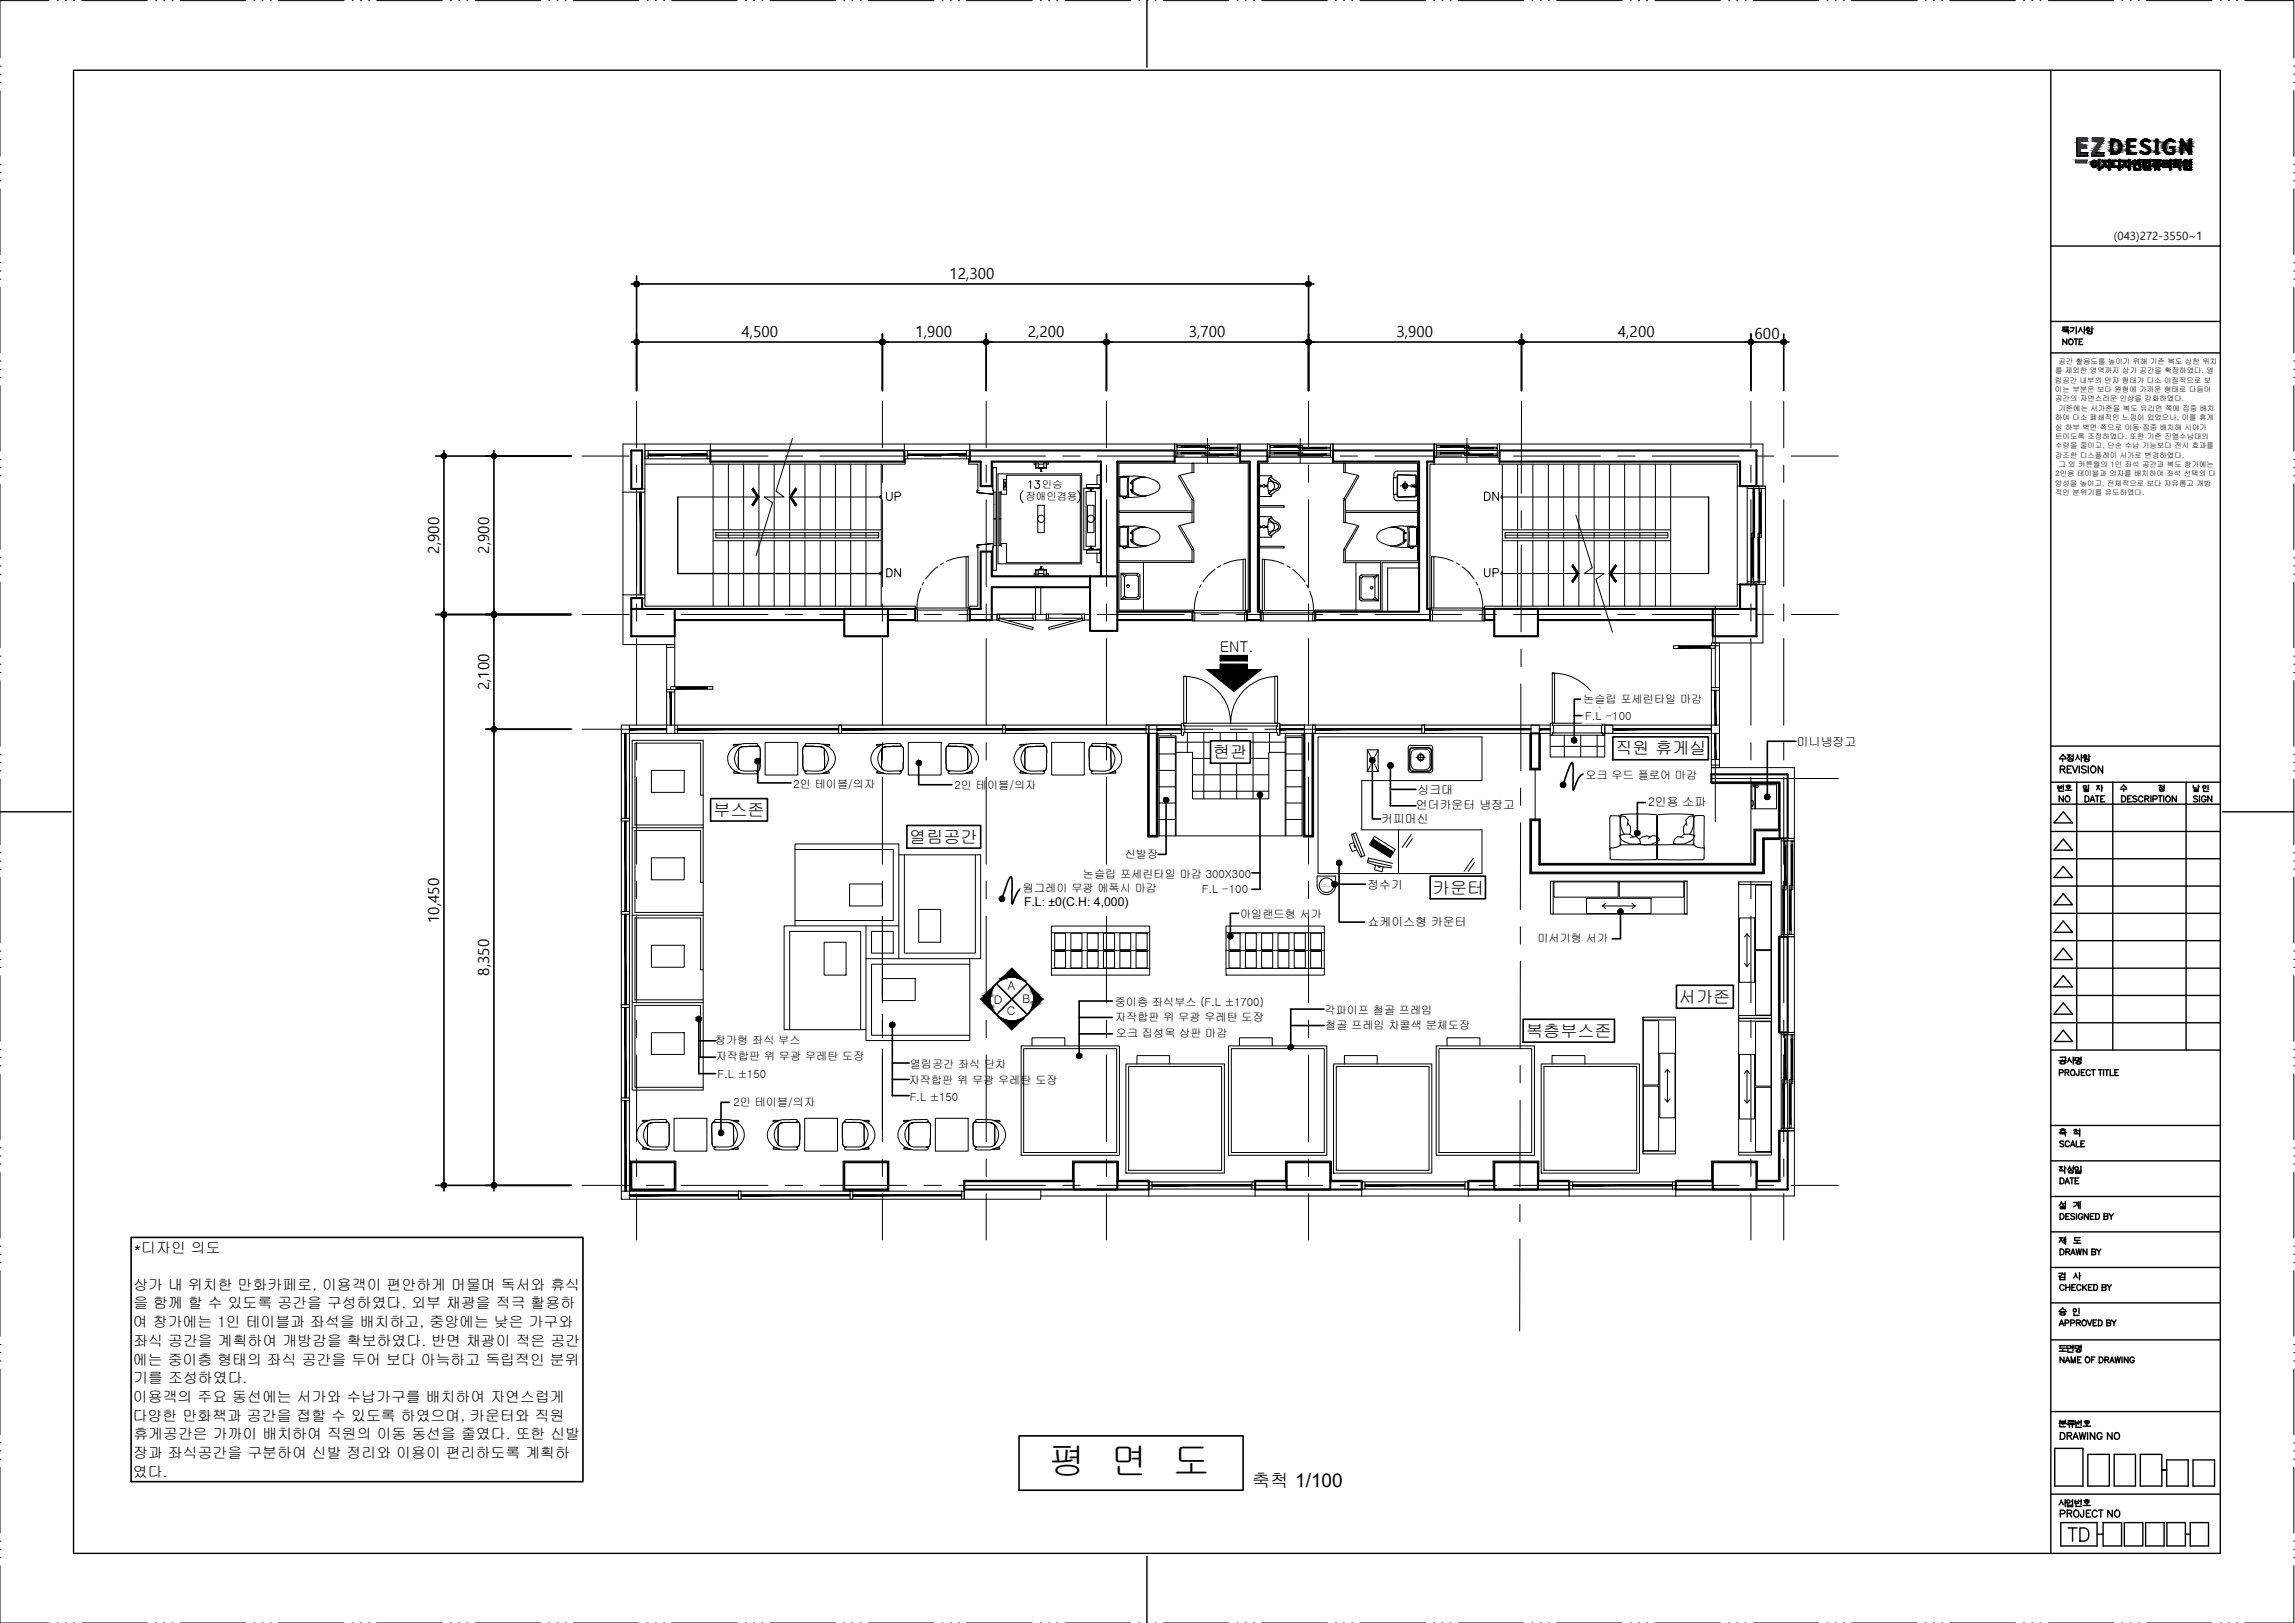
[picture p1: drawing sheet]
<svg xmlns="http://www.w3.org/2000/svg" width="420mm" height="297mm" viewBox="0 0 420 297" stroke-linecap="round" stroke-linejoin="round" font-family="sans-serif">
<defs><g id="words">
<text font-size="6.8" x="192" y="269.7">평 면 도</text>
<text font-size="4.9" x="270.6" y="106.9">UP</text>
<g font-size="4.4">
<text x="161.2" y="92.8">UP</text>
<text x="270.6" y="92.8">DN</text>
<text x="161.2" y="106.9">DN</text>
</g>
<text font-size="3.4" x="229.2" y="272.2">축척 1/100</text>
<g font-size="3.1">
<text x="222.1" y="138.8">현관</text>
<text x="295.7" y="138">직원 휴게실</text>
<text x="130.6" y="149.3">부스존</text>
<text x="166.5" y="154.2">열림공간</text>
<text x="262.3" y="163.6">카운터</text>
<text x="307.4" y="183.5">서가존</text>
<text x="279.4" y="189.8">복층부스존</text>
</g>
<g font-size="2.8">
<text x="173.8" y="51.1">12,300</text>
<text x="135.7" y="61.8">4,500</text>
<text x="167.6" y="61.8">1,900</text>
<text x="188.2" y="61.8">2,200</text>
<text x="217.6" y="61.8">3,700</text>
<text x="255.7" y="61.8">3,900</text>
<text x="296.2" y="61.8">4,200</text>
<text x="321.2" y="62.1">600</text>
<text x="80.4" y="101.3" transform="rotate(-90 80.4 101.3)">2,900</text>
<text x="89.6" y="101.3" transform="rotate(-90 89.6 101.3)">2,900</text>
<text x="89.6" y="126.4" transform="rotate(-90 89.6 126.4)">2,100</text>
<text x="80.4" y="168.9" transform="rotate(-90 80.4 168.9)">10,450</text>
<text x="89.6" y="178.6" transform="rotate(-90 89.6 178.6)">8,350</text>
</g>
<g font-size="2.7">
<text x="223.4" y="119.4">ENT.</text>
<text x="24.5" y="229.3">*디자인 의도</text>
<text x="24.4" y="236">상가 내 위치한 만화카페로, 이용객이 편안하게 머물며 독서와 휴식</text>
<text x="24.4" y="239.5">을 함께 할 수 있도록 공간을 구성하였다. 외부 채광을 적극 활용하</text>
<text x="24.3" y="242.9">여 창가에는 1인 테이블과 좌석을 배치하고, 중앙에는 낮은 가구와</text>
<text x="24.3" y="249.8">에는 중이층 형태의 좌식 공간을 두어 보다 아늑하고 독립적인 분위</text>
<text x="24.4" y="246.3">좌식 공간을 계획하여 개방감을 확보하였다. 반면 채광이 적은 공간</text>
<text x="24.3" y="256.6">이용객의 주요 동선에는 서가와 수납가구를 배치하여 자연스럽게</text>
<text x="24.4" y="253.1">기를 조성하였다.</text>
<text x="24.3" y="260">다양한 만화책과 공간을 접할 수 있도록 하였으며, 카운터와 직원</text>
<text x="24.4" y="263.4">휴게공간은 가까이 배치하여 직원의 이동 동선을 줄였다. 또한 신발</text>
<text x="24.4" y="266.9">장과 좌식공간을 구분하여 신발 정리와 이용이 편리하도록 계획하</text>
<text x="24.3" y="270.3">였다.</text>
</g>
<g font-size="2.2">
<text x="329" y="136.6">미니냉장고</text>
<text x="259.2" y="148.1">언더카운터 냉장고</text>
<text x="259.5" y="145.4">싱크대</text>
<text x="301.7" y="147.5">2인용 소파</text>
<text x="252.9" y="150.7">커피머신</text>
<text x="187.5" y="165.8">F.L: ±0(C.H: 4,000)</text>
<text x="250.3" y="162.6">정수기</text>
<text x="250.4" y="169.4">쇼케이스형 카운터</text>
<text x="181.9" y="183.7">D</text>
<text x="184.3" y="185.8">C</text>
<text x="184.4" y="181.3">A</text>
<text x="187.1" y="183.5">B</text>
</g>
<text font-size="2.1" x="387" y="44">(043)272-3550~1</text>
<g font-size="2">
<text x="289.9" y="128.7">논슬립 포세린타일 마감</text>
<text x="290.2" y="131.7">F.L -100</text>
<text x="290.3" y="142.5">오크 우드 플로어 마감</text>
<text x="145.2" y="144.1">2인 테이블/의자</text>
<text x="174.8" y="144.4">2인 테이블/의자</text>
<text x="198.2" y="160.7">논슬립 포세린타일 마감 300X300</text>
<text x="205.9" y="157">신발장</text>
<text x="187.3" y="163.3">웜그레이 무광 에폭시 마감</text>
<text x="220" y="163.5">F.L -100</text>
<text x="227" y="168">아일랜드형 서가</text>
<text x="281.5" y="172.5">미서기형 서가</text>
<text x="204.1" y="184.1">중이층 좌식부스 (F.L ±1700)</text>
<text x="242.5" y="185.5">각파이프 철골 프레임</text>
<text x="130.9" y="191.1">창가형 좌식 부스</text>
<text x="204.1" y="186.9">자작합판 위 무광 우레탄 도장</text>
<text x="204.3" y="189.9">오크 집성목 상판 마감</text>
<text x="242.6" y="188.4">철골 프레임 차콜색 분체도장</text>
<text x="131" y="194">자작합판 위 무광 우레탄 도장</text>
<text x="131.4" y="197.3">F.L ±150</text>
<text x="166.5" y="195.4">열림공간 좌식 단차</text>
<text x="134.3" y="202.5">2인 테이블/의자</text>
<text x="166.4" y="198.4">자작합판 위 무광 우레탄 도장</text>
<text x="166.5" y="201.5">F.L ±150</text>
</g>
<g font-size="1.9">
<text x="190.8" y="89.4">인승</text>
<text x="187.7" y="91.5">장애인겸용</text>
</g>
<g font-size="1.4">
<text x="376.2" y="70">림공간 내부의 만자 형태가 다소 이질적으로 보</text>
<text x="376.2" y="71.8">이는 부분은 보다 원형에 가까운 형태로 다듬어</text>
<text x="376.3" y="68.4">를 제외한 영역까지 상가 공간을 확장하였다. 열</text>
<text x="376.8" y="66.6">공간 활용도를 높이기 위해 기존 복도 상한 위치</text>
<text x="376.3" y="73.5">공간의 자연스러운 인상을 강화하였다.</text>
<text x="376.3" y="76.9">하여 다소 폐쇄적인 느낌이 있었으나, 이를 휴게</text>
<text x="376.8" y="75.2">기존에는 서가존을 복도 유리면 쪽에 집중 배치</text>
<text x="376.3" y="78.6">실 하부 벽면 쪽으로 이동·집중 배치해 시야가</text>
<text x="376.3" y="80.3">트이도록 조정하였다. 또한 기존 진열수납대의</text>
<text x="376.3" y="82.1">수량을 줄이고, 단순 수납 기능보다 전시 효과를</text>
<text x="376.3" y="83.8">강조한 디스플레이 서가로 변경하였다.</text>
<text x="376.2" y="88.9">양성을 높이고, 전체적으로 보다 자유롭고 개방</text>
<text x="376.3" y="87.2">2인용 테이블과 의자를 배치하여 좌석 선택의 다</text>
<text x="376.8" y="85.5">그 외 커튼월의 1인 좌석 공간과 복도 창가에는</text>
<text x="376.3" y="90.6">적인 분위기를 유도하였다.</text>
</g>
<g font-size=".3">
<text x="241.9" y="162">음수대</text>
<text x="241.9" y="162.3">600*475*473</text>
</g>
</g></defs>
<!-- layer: 0 -->
<g fill="#000" stroke="#000" stroke-width=".18">
<path d="M383.2 30.6h.4zM383.3 29.4h.2zM384.7 30.6h.4zM387.1 30.4h.6zM387.3 30.4h.4zM387.5 30.4h.2zM387.6 30.4h.1zM387.9 26.4h.4zM388.5 30.7h.1zM390.7 30.2h.3zM392.2 29.8h.2zM392.3 29.7h.8z"/>
<path d="M392.3 30.3h.1zM392.6 25.5h.5zM392.6 28.3h.3zM392.6 29.7h.5zM392.6 30h.3zM392.8 29.7h.3zM392.7 25.5h.2zM393.1 25.9h.5zM393.3 25.9h.2zM396.1 26.5h.4zM396.2 26.1h.4zM396.2 27.7h.5z"/>
<path d="M396.3 26h.4zM396.5 30.5h.5zM396.7 25.6h1.2zM397 25.5h.6zM397.2 28.3h.2zM397.6 25.8h.5zM397.6 25.9h.5zM398.1 30.3h.4zM398.2 29.6h.2zM399.6 30h1.2zM399.9 30h.9zM400 29.9h.4z"/>
<path d="M400.1 29.3h.2zM400.5 30h.3zM400.6 30h.2z"/>
<path d="M382.9 29.7h.3zM382.9 29.7h.3z"/>
<path d="M382.9 30.3h.3zM382.9 30.3h.3z"/>
<path d="M383 30.4h.2zM383 30.4h.2z"/>
<path d="M383 30.5h.8zM383 30.5h.8z"/>
<path d="M382.9 29.8h.2zM382.9 29.8h.2z"/>
<path d="M382.9 29.8l.2 .1zM382.9 29.8l.2 .1z"/>
<path d="M382.9 29.9l.2 .1v-.1zM382.9 29.9l.2 .1h-.2z"/>
<path d="M382.9 30l.2 .1zM382.9 30l.2 .1z"/>
<path d="M382.9 30.1h.2zM382.9 30.1h.2z"/>
<path d="M382.9 30.1l.2 .1zM382.9 30.1l.2 .1z"/>
<path d="M382.9 30.2l.3 .1zM382.9 30.2l.3 .1z"/>
<path d="M382.9 29.7h.3zM382.9 29.7l.2 .1z"/>
<path d="M382.9 30.3h.3zM382.9 30.3h.3z"/>
<path d="M383 29.7h.2zM383 29.7h.2z"/>
<path d="M383 30.3l.2 .1zM383 30.3l.2 .1z"/>
<path d="M383.2 30.6h.3zM383.3 30.6h.2z"/>
<path d="M383 29.6h.2zM383 29.6h.2z"/>
<path d="M383 29.6h.2zM383 29.6l.2 .1z"/>
<path d="M383 30.4h.3zM383 30.4h.3z"/>
<path d="M383 29.6h.3zM383 29.6h.2z"/>
<path d="M383 30.4l.3 .1zM383 30.4l.3 .1z"/>
<path d="M383 29.5h.3zM383 29.5h.4z"/>
<path d="M383 29.5h.3zM383 29.5l.3 .1z"/>
<path d="M383 30.5h.4zM383 30.5h.4z"/>
<path d="M383.3 29.4h.3zM383.2 29.4h.4z"/>
<path d="M383.5 30.4h.3zM383.5 30.4h.3z"/>
<path d="M383.2 29.4h.5zM383.1 29.4h.6z"/>
<path d="M383.6 29.7h.2zM383.6 29.7h.2z"/>
<path d="M383.6 30.3h.2zM383.6 30.3h.2z"/>
<path d="M383.1 29.4l.7 .1zM383 29.5h.8z"/>
<path d="M383.1 30.6h.6zM383.1 30.6h.5z"/>
<path d="M383 29.5h.8zM383 29.5h.8z"/>
<path d="M383.4 29.5h.4zM383.4 29.5h.4z"/>
<path d="M383.5 29.5l.3 .1zM383.5 29.5l.3 .1z"/>
<path d="M383.5 29.6h.3zM383.5 29.6h.3z"/>
<path d="M383.5 30.4l.3 .1zM383.5 30.4l.3 .1z"/>
<path d="M383.5 30.5h.3zM383.4 30.5h.4z"/>
<path d="M383 30.5h.8zM383 30.5l.7 .1z"/>
<path d="M383.5 29.6h.3zM383.5 29.6h.3z"/>
<path d="M383.5 29.6l.3 .1zM383.5 29.6l.3 .1z"/>
<path d="M383.6 29.7h.2zM383.6 29.7h.2z"/>
<path d="M383.6 30.3l.2 .1zM383.6 30.3l.2 .1z"/>
<path d="M383.5 30.4h.3zM383.5 30.4h.3z"/>
<path d="M383.6 29.7l.2 .1zM383.6 29.7l.2 .1z"/>
<path d="M383.7 29.8h.2zM383.7 29.8h.2z"/>
<path d="M383.7 30.2l.1 .1zM383.7 30.2l.1 .1z"/>
<path d="M383.6 30.3h.2zM383.6 30.3h.2h-.2z"/>
<path d="M383.7 29.8l.2 .1zM383.7 29.8l.2 .1z"/>
<path d="M383.7 29.9l.2 .1v-.1zM383.7 29.9l.2 .1h-.2z"/>
<path d="M383.7 30l.2 .1zM383.7 30l.2 .1z"/>
<path d="M383.7 30.1h.2zM383.7 30.1h.2z"/>
<path d="M383.7 30.1h.2zM383.7 30.1l.1 .1z"/>
<path d="M384.2 29.2h.2zM384.2 29.2h.2zM384.2 29.2h.2zM384.2 29.2h.2z"/>
<path d="M384.2 29.2h.2zM384.2 29.2h.2z"/>
<path d="M384.2 29.2l.2 .1zM384.2 29.2l.2 .1z"/>
<path d="M384.2 29.3h.2zM384.2 29.3h.2z"/>
<path d="M384.2 29.3l.2 .1zM384.2 29.3l.2 .1z"/>
<path d="M384.2 29.4l.2 .1v-.1zM384.2 29.4l.2 .1h-.2z"/>
<path d="M384.2 29.5l.2 .1v-.1zM384.2 29.5l.2 .1h-.2z"/>
<path d="M384.2 29.6l.2 .2v-.2zM384.2 29.6l.2 .2h-.2z"/>
<path d="M384.2 29.8l.2 .3v-.3zM384.2 29.8l.2 .3h-.2z"/>
<path d="M384.2 30.1l.2 .4v-.4zM384.2 30.1l.2 .4h-.2z"/>
<path d="M384.2 30.5l.2 .1v-.1zM384.2 30.5l.2 .1h-.2z"/>
<path d="M384.2 30.6l.2 .2v-.2zM384.2 30.6l.2 .2h-.2z"/>
<path d="M384.2 30.8l.2 .1zM384.2 30.8l.2 .1z"/>
<path d="M384.2 30.9l.2 .1zM384.2 30.9l.2 .1z"/>
<path d="M384.2 31h.2zM384.2 31h.2zM384.2 31h.2zM384.2 31h.2z"/>
<path d="M384.2 31l.2 .1zM384.2 31l.2 .1zM384.2 31.1h.2zM384.2 31.1h.2zM384.2 31.1h.2zM384.2 31.1h.2z"/>
<path d="M384.7 30.6h.4zM384.7 30.6h.4zM384.7 30.6h.4zM384.7 30.6h.4z"/>
<path d="M384.8 29.4h1zM384.8 29.4h1zM384.8 29.4h1zM384.8 29.4h1zM384.8 29.4h1zM384.8 29.4h1z"/>
<path d="M384.8 30.7h.1zM384.8 30.7h.1z"/>
<path d="M384.8 30.6h.1zM384.8 30.6h.2z"/>
<path d="M384.8 30.6h.1zM384.8 30.6l.1 .1z"/>
<path d="M384.7 30.6h.3zM384.7 30.6h.3zM384.7 30.6h.3zM384.7 30.6h.4z"/>
<path d="M384.7 30.6h.3zM384.7 30.6h.3z"/>
<path d="M384.7 30.6h.3zM384.7 30.6h.3z"/>
<path d="M384.8 30.5l.3 .1zM384.7 30.6h.4zM384.7 30.6h.4z"/>
<path d="M385.1 30.1h.2zM385.1 30.1h.2z"/>
<path d="M385.1 30.1h.2zM385.1 30.1h.2zM385.1 30.1h.2zM385.1 30.1h.2z"/>
<path d="M384.9 30.5h.2zM384.8 30.5h.3z"/>
<path d="M385.2 29.6h.2zM385.2 29.6h.2zM385.2 29.6h.2zM385.2 29.6h.2zM385.2 29.6h.2zM385.2 29.6h.2zM385.2 29.6h.2zM385.2 29.6h.2z"/>
<path d="M384.9 30.4h.3zM384.9 30.4l.2 .1h-.2zM384.9 30.5h.2zM384.9 30.5h.2z"/>
<path d="M385 30.3h.2zM385 30.3l.2 .1h-.3z"/>
<path d="M385.1 30.1l.2 .1zM385.1 30.1l.2 .1z"/>
<path d="M385.1 30.2h.2zM385.1 30.2h.2z"/>
<path d="M385.1 30.2h.2zM385 30.3h.2zM385 30.3h.2zM385 30.3h.2z"/>
<path d="M385.2 29.6h.2zM385.2 29.6h.2z"/>
<path d="M385.2 29.6l.2 .1zM385.2 29.6l.2 .1zM385.2 29.7h.2zM385.2 29.7h.2z"/>
<path d="M385.2 29.7h.2zM385.2 29.7h.2zM385.2 29.7h.2zM385.2 29.7h.2z"/>
<path d="M385.2 29.7h.2zM385.2 29.7h.2zM385.2 29.7h.2zM385.2 29.7h.2zM385.2 29.7h.2zM385.2 29.7h.2zM385.2 29.7h.2zM385.2 29.7h.2zM385.2 29.7h.2zM385.2 29.7h.2zM385.2 29.7h.2zM385.2 29.7h.2zM385.2 29.7h.2zM385.2 29.7h.2z"/>
<path d="M385.2 29.7l.2 .1zM385.2 29.7l.2 .1zM385.2 29.8h.2zM385.2 29.8h.2z"/>
<path d="M385.2 29.8l.2 .1zM385.2 29.8l.2 .1h-.3z"/>
<path d="M385.1 29.9l.3 .1zM385.1 29.9l.3 .1z"/>
<path d="M385.1 30h.3zM385.1 30h.3z"/>
<path d="M385.1 30h.3zM385.1 30h.3z"/>
<path d="M385.1 30l.4 .1zM385.1 30l.4 .1h-.4zM385.1 30.1h.4zM385.1 30.1h.4zM385.3 30.1h.2zM385.3 30.1h.2z"/>
<path d="M385.3 30.1l.2 .1zM385.3 30.1l.2 .1z"/>
<path d="M385.3 30.2h.2zM385.3 30.2h.2z"/>
<path d="M385.3 30.2l.3 .1zM385.3 30.2l.3 .1z"/>
<path d="M385.5 30.5h.4zM385.5 30.5h.4z"/>
<path d="M385.4 30.3h.2zM385.4 30.3h.2z"/>
<path d="M385.4 30.3h.3zM385.4 30.3h.3z"/>
<path d="M385.4 30.3l.3 .1zM385.4 30.3l.3 .1z"/>
<path d="M385.4 30.4h.3zM385.4 30.4h.3z"/>
<path d="M385.4 30.4l.4 .1zM385.4 30.4l.4 .1z"/>
<path d="M385.7 30.6h.1zM385.7 30.6h.1z"/>
<path d="M384.8 29.4h1zM384.8 29.4h1zM384.8 29.4h1zM384.8 29.4h1zM384.8 29.4h1zM384.8 29.4h1z"/>
<path d="M384.8 29.4h1zM384.8 29.4h1zM384.8 29.4h1zM384.8 29.4h1z"/>
<path d="M384.8 29.4l1 .1zM384.8 29.4l1 .1z"/>
<path d="M384.8 29.5h1zM384.8 29.5h1zM384.8 29.5h1zM384.8 29.5h1zM384.8 29.5h1zM384.8 29.5h1zM384.8 29.5h1zM384.8 29.5h1z"/>
<path d="M384.8 29.5l1 .1zM384.8 29.5l1 .1zM384.8 29.6h1zM384.8 29.6h1zM384.8 29.6h1zM384.8 29.6h1z"/>
<path d="M385.5 30.5h.4zM385.5 30.5h.4zM385.5 30.5h.4zM385.5 30.5h.4z"/>
<path d="M385.6 30.6h.2zM385.6 30.6h.2z"/>
<path d="M385.6 30.6h.2zM385.6 30.6h.2z"/>
<path d="M385.5 30.5h.4zM385.5 30.5h.4zM385.5 30.5h.4zM385.5 30.5h.4zM385.5 30.5h.4zM385.5 30.5h.4zM385.5 30.5h.4zM385.5 30.5h.4z"/>
<path d="M385.5 30.5h.4zM385.5 30.5l.3 .1z"/>
<path d="M386 29.2h.2zM386 29.2h.2zM386 29.2h.2zM386 29.2h.2z"/>
<path d="M386 29.2h.2zM386 29.2h.2z"/>
<path d="M386 29.2l.2 .1zM386 29.2l.2 .1z"/>
<path d="M386 29.3h.2zM386 29.3h.2z"/>
<path d="M386 29.3l.2 .1zM386 29.3l.2 .1z"/>
<path d="M386 29.4l.2 .1v-.1zM386 29.4l.2 .1h-.2z"/>
<path d="M386 29.5l.2 .1v-.1zM386 29.5l.2 .1h-.2z"/>
<path d="M386 29.6l.2 .2v-.2zM386 29.6l.2 .2h-.2z"/>
<path d="M386 29.8l.2 .3v-.3zM386 29.8l.2 .3h-.2z"/>
<path d="M386 30.1l.2 .4v-.4zM386 30.1l.2 .4h-.2z"/>
<path d="M386 30.5l.2 .1v-.1zM386 30.5l.2 .1h-.2z"/>
<path d="M386 30.6l.2 .2v-.2zM386 30.6l.2 .2h-.2z"/>
<path d="M386 30.8l.2 .1v-.1zM386 30.8l.2 .1h-.2z"/>
<path d="M386 30.9h.2zM386 30.9h.2z"/>
<path d="M386 30.9l.2 .1zM386 30.9l.2 .1z"/>
<path d="M386 31h.2zM386 31h.2z"/>
<path d="M386 31l.2 .1zM386 31l.2 .1zM386 31.1h.2zM386 31.1h.2zM386 31.1h.2zM386 31.1h.2z"/>
<path d="M386.4 25.5h.7zM386.4 25.5h.7zM386.4 25.5h.7zM386.4 25.5h.7z"/>
<path d="M386.4 25.8h.4zM386.4 25.8h.4z"/>
<path d="M386.4 25.8h.4zM386.4 25.8h.4z"/>
<path d="M386.4 27.9h.4zM386.4 27.9h.4z"/>
<path d="M386.4 27.9h.4zM386.4 27.9h.4z"/>
<path d="M386.7 30.4h.2zM386.7 30.4h.2z"/>
<path d="M386.7 30.4h.2zM386.7 30.4h.2z"/>
<path d="M386.7 30.4h1zM386.7 30.4h1z"/>
<path d="M386.4 25.8l.4 .1zM386.4 25.8l.4 .1z"/>
<path d="M386.4 25.9h.4zM386.4 25.9h.4zM386.4 25.9h.4zM386.4 25.9h.4z"/>
<path d="M386.4 25.9h.4zM386.4 25.9h.4z"/>
<path d="M386.4 25.9l.4 .1zM386.4 25.9l.4 .1zM386.4 26h.4zM386.4 26h.4z"/>
<path d="M386.4 26l.4 .1zM386.4 26l.4 .1z"/>
<path d="M386.4 26.1h.4zM386.4 26.1h.4z"/>
<path d="M386.4 26.1l.4 .1zM386.4 26.1l.4 .1z"/>
<path d="M386.4 26.2l.4 .1zM386.4 26.2l.4 .1z"/>
<path d="M386.4 26.3h.4zM386.4 26.3h.4z"/>
<path d="M386.4 26.3l.4 .1v-.1zM386.4 26.3l.4 .1h-.4zM386.4 26.4h.4zM386.4 26.4h.4z"/>
<path d="M386.4 26.4l.4 .3v-.3zM386.4 26.4l.4 .3h-.4z"/>
<path d="M386.4 26.7h.4zM386.4 26.7h.4z"/>
<path d="M386.4 26.7l.4 .4v-.4zM386.4 26.7l.4 .4h-.4z"/>
<path d="M386.4 27.1l.4 .1zM386.4 27.1l.4 .1z"/>
<path d="M386.4 27.2l.4 .2v-.2zM386.4 27.2l.4 .2h-.4z"/>
<path d="M386.4 27.4h.4zM386.4 27.4h.4z"/>
<path d="M386.4 27.4l.4 .1zM386.4 27.4l.4 .1zM386.4 27.5h.4zM386.4 27.5h.4z"/>
<path d="M386.4 27.5l.4 .1zM386.4 27.5l.4 .1z"/>
<path d="M386.4 27.6h.4zM386.4 27.6h.4z"/>
<path d="M386.4 27.6l.4 .1zM386.4 27.6l.4 .1z"/>
<path d="M386.4 27.7l.4 .1zM386.4 27.7l.4 .1zM386.4 27.8h.4zM386.4 27.8h.4z"/>
<path d="M386.4 27.8h.4zM386.4 27.8h.4z"/>
<path d="M386.4 27.8l.4 .1zM386.4 27.8l.4 .1zM386.4 27.9h.4zM386.4 27.9h.4z"/>
<path d="M386.4 27.9h.4zM386.4 27.9h.4z"/>
<path d="M386.7 30.6h.1zM386.7 30.6h.1zM386.7 30.6h.1zM386.7 30.6h.2z"/>
<path d="M386.7 29.5h.2zM386.7 29.5h.2z"/>
<path d="M386.7 29.5l.2 .1zM386.7 29.5l.2 .1z"/>
<path d="M386.7 29.6h.2zM386.7 29.6h.2zM386.7 29.6h.2zM386.7 29.6h.2z"/>
<path d="M386.7 29.6l.2 .1zM386.7 29.6l.2 .1z"/>
<path d="M386.7 29.7h.2zM386.7 29.7h.2zM386.7 29.7h.2zM386.7 29.7h.2z"/>
<path d="M386.7 29.7l.2 .1zM386.7 29.7l.2 .1z"/>
<path d="M386.7 29.8l.2 .1zM386.7 29.8l.2 .1z"/>
<path d="M386.7 29.9l.2 .1zM386.7 29.9l.2 .1z"/>
<path d="M386.7 30l.2 .1zM386.7 30l.2 .1z"/>
<path d="M386.7 30.1l.2 .1zM386.7 30.1l.2 .1z"/>
<path d="M386.7 30.2l.2 .1zM386.7 30.2l.2 .1zM386.7 30.3h.2zM386.7 30.3h.2z"/>
<path d="M386.7 30.3h.2zM386.7 30.3h.2z"/>
<path d="M386.7 30.3l.2 .1zM386.7 30.3l.2 .1z"/>
<path d="M386.7 30.4h.2zM386.7 30.4h.2z"/>
<path d="M386.7 30.6h.2zM386.7 30.6h.2z"/>
<path d="M386.7 30.6h.2zM386.7 30.6h.4z"/>
<path d="M386.7 30.6h.4zM386.7 30.6h.5z"/>
<path d="M386.4 28.2h.7zM386.4 28.2h.7z"/>
<path d="M386.4 25.5h.7zM386.4 25.5h.7z"/>
<path d="M386.4 28.2h.7zM386.4 28.2h.7zM386.4 28.2h.7zM386.4 28.2h.8z"/>
<path d="M386.4 28.2h.8zM386.4 28.2h.8z"/>
<path d="M386.4 28.2h.8zM386.4 28.2h1z"/>
<path d="M386.7 30.6h.5zM386.7 30.6h.6z"/>
<path d="M386.7 30.6h.5zM386.7 30.6h.5z"/>
<path d="M386.4 25.5h.9zM386.4 25.5h.9zM386.4 25.5h.9zM386.4 25.5h.9z"/>
<path d="M386.4 25.5l1.1 .1zM386.4 25.5l1.1 .1z"/>
<path d="M386.7 30.6h.6zM386.7 30.6h.7z"/>
<path d="M386.4 28.2h1zM386.4 28.2h1.1z"/>
<path d="M386.4 28.2h1zM386.4 28.2h1z"/>
<path d="M386.7 30.6h.7zM386.7 30.6h.9z"/>
<path d="M386.4 25.6h1.1zM386.4 25.6h1.1z"/>
<path d="M386.4 25.6h1.2zM386.4 25.6h1.2z"/>
<path d="M386.7 29.4h.9zM386.7 29.4h.9zM386.7 29.4h.9zM386.7 29.4h.9zM386.7 29.4h.9zM386.7 29.4h.9zM386.7 29.4h.9zM386.7 29.4h.9z"/>
<path d="M386.7 29.4h.9zM386.7 29.4h.9zM386.7 29.4h.9zM386.7 29.4h.9zM386.7 29.4h.9zM386.7 29.4h.9z"/>
<path d="M386.7 29.4h.9zM386.7 29.4h.9zM386.7 29.4h.9zM386.7 29.4h.9z"/>
<path d="M386.7 29.4l.9 .1zM386.7 29.4l.9 .1zM386.7 29.5h.9zM386.7 29.5h.9zM386.7 29.5h.9zM386.7 29.5h.9zM386.7 29.5h.9zM386.7 29.5h.9z"/>
<path d="M386.7 30.6h.9zM386.7 30.6h.9z"/>
<path d="M386.4 28.1h1.2zM386.4 28.1h1.3z"/>
<path d="M386.4 28.1h1.2zM386.4 28.1l1.1 .1z"/>
<path d="M387.6 25.9h.5zM387.6 25.9h.5z"/>
<path d="M386.4 25.6h1.3zM386.4 25.6h1.3z"/>
<path d="M386.4 25.6l1.4 .1zM386.4 25.6l1.4 .1zM386.4 25.7h1.4zM386.4 25.7h1.4z"/>
<path d="M387.6 30.4h.1zM387.5 30.4h.2zM387.4 30.4h.3z"/>
<path d="M387.4 30.4h.3zM387.3 30.4h.4zM387.2 30.4h.5z"/>
<path d="M387.2 30.4h.5zM387.1 30.4h.6zM386.9 30.4h.8z"/>
<path d="M386.7 30.4l1 .1zM386.7 30.4l1 .1z"/>
<path d="M386.7 30.5h1zM386.7 30.5h1z"/>
<path d="M386.7 30.5l1 .1zM386.7 30.5l1 .1zM386.7 30.6h1zM386.7 30.6h1zM386.7 30.6h1zM386.7 30.6h1zM386.7 30.6h1zM386.7 30.6h1zM386.7 30.6h1zM386.7 30.6h1z"/>
<path d="M386.7 30.6h1zM386.7 30.6h.9zM386.7 30.6h.9zM386.7 30.6h.9z"/>
<path d="M386.4 28.1h1.4zM386.4 28.1h1.3z"/>
<path d="M386.4 25.7h1.5zM386.4 25.7h1.5z"/>
<path d="M386.4 28.1h1.4zM386.4 28.1h1.4z"/>
<path d="M386.4 28h1.5zM386.4 28l1.4 .1z"/>
<path d="M387.9 29.2h.2zM387.9 29.2h.2zM387.9 29.2h.2zM387.9 29.2h.2z"/>
<path d="M386.4 25.7l1.6 .1zM386.4 25.7l1.6 .1z"/>
<path d="M386.4 28h1.5zM386.4 28h1.5z"/>
<path d="M386.4 25.8h1.6zM386.4 25.8h1.6z"/>
<path d="M387.1 25.8h.9zM387.1 25.8h.9z"/>
<path d="M387.1 25.8h.9zM387.1 25.8h.9z"/>
<path d="M387.2 25.8h.8zM387.2 25.8h.8z"/>
<path d="M387.3 25.8l.7 .1zM387.3 25.8l.7 .1zM387.4 25.9h.6zM387.4 25.9h.6z"/>
<path d="M387.3 27.9h.7zM387.2 27.9h.8z"/>
<path d="M387.2 27.9h.8zM387.1 27.9h.9z"/>
<path d="M386.4 27.9h1.6zM386.4 27.9l1.5 .1z"/>
<path d="M387.4 25.9h.7zM387.4 25.9h.7z"/>
<path d="M387.5 27.9h.5zM387.3 27.9h.7z"/>
<path d="M387.5 25.9h.6zM387.5 25.9h.6z"/>
<path d="M387.6 27.8l.5 .1zM387.6 27.8l.5 .1z"/>
<path d="M387.5 27.9h.6zM387.5 27.9h.5z"/>
<path d="M387.6 25.9l.6 .1zM387.6 25.9l.6 .1z"/>
<path d="M387.7 27.8h.4zM387.7 27.8h.5z"/>
<path d="M387.7 27.8h.4zM387.6 27.8h.5z"/>
<path d="M387.9 29.2h.2zM387.9 29.2h.2z"/>
<path d="M387.9 29.2l.2 .1zM387.9 29.2l.2 .1z"/>
<path d="M387.9 29.3h.2zM387.9 29.3h.2z"/>
<path d="M387.9 29.3l.2 .1zM387.9 29.3l.2 .1z"/>
<path d="M387.9 29.4l.2 .1v-.1zM387.9 29.4l.2 .1h-.2z"/>
<path d="M387.9 29.5l.2 .1v-.1zM387.9 29.5l.2 .1h-.2z"/>
<path d="M387.9 29.6l.2 .2v-.2zM387.9 29.6l.2 .2h-.2z"/>
<path d="M387.9 29.8l.2 .3v-.3zM387.9 29.8l.2 .3h-.2z"/>
<path d="M387.9 30.1l.2 .4v-.4zM387.9 30.1l.2 .4h-.2z"/>
<path d="M387.9 30.5l.2 .1v-.1zM387.9 30.5l.2 .1h-.2z"/>
<path d="M387.9 30.6l.2 .2v-.2zM387.9 30.6l.2 .2h-.2z"/>
<path d="M387.9 30.8l.2 .1zM387.9 30.8l.2 .1z"/>
<path d="M387.9 30.9l.2 .1zM387.9 30.9l.2 .1z"/>
<path d="M387.9 31h.2zM387.9 31h.2zM387.9 31h.2zM387.9 31h.2z"/>
<path d="M387.9 31l.2 .1zM387.9 31l.2 .1zM387.9 31.1h.2zM387.9 31.1h.2zM387.9 31.1h.2zM387.9 31.1h.2z"/>
<path d="M387.7 26l.5 .1zM387.7 26l.5 .1zM387.8 26.1h.4zM387.8 26.1h.4z"/>
<path d="M387.8 26.1l.4 .1v-.1zM387.8 26.1l.4 .1h-.3z"/>
<path d="M387.8 27.7h.4zM387.8 27.7l.4 .1h-.5z"/>
<path d="M387.9 26.2h.4zM387.9 26.2h.4z"/>
<path d="M387.8 27.6h.4zM387.8 27.6h.4z"/>
<path d="M387.8 27.6h.4zM387.8 27.6l.4 .1z"/>
<path d="M387.9 26.2l.4 .1zM387.9 26.2l.4 .1z"/>
<path d="M387.9 26.3l.4 .1v-.1zM387.9 26.3l.4 .1h-.4zM387.9 26.4h.4z"/>
<path d="M387.9 27.5h.4zM387.9 27.5h.4z"/>
<path d="M387.9 27.5h.4zM387.9 27.5l.3 .1h-.4z"/>
<path d="M388 26.4l.4 .1-.1-.1zM388 26.4l.4 .1h-.4z"/>
<path d="M388 27.2l.3 .1zM388 27.2l.3 .1z"/>
<path d="M388 27.3l.3 .1zM388 27.3l.3 .1h-.4z"/>
<path d="M387.9 27.4h.4zM387.9 27.4l.4 .1h-.4z"/>
<path d="M388 26.5l.4 .1zM388 26.5l.4 .1z"/>
<path d="M388 26.6l.4 .1zM388 26.6l.4 .1z"/>
<path d="M388 26.7h.4zM388 26.7h.4z"/>
<path d="M388 26.7l.4 .1zM388 26.7l.4 .1z"/>
<path d="M388 26.8l.4 .2v-.2zM388 26.8l.4 .2h-.4z"/>
<path d="M388 27h.4zM388 27h.4z"/>
<path d="M388 27l.4 .1v-.1zM388 27l.4 .1h-.4zM388 27.1h.4zM388 27.1h.4z"/>
<path d="M388 27.1l.3 .1 .1-.1zM388 27.1l.3 .1h-.3z"/>
<path d="M388.4 30.6h.3zM388.4 30.6h.3zM388.4 30.6h.3zM388.4 30.6h.3z"/>
<path d="M388.5 29.4h1zM388.5 29.4h1z"/>
<path d="M388.5 30.6h.2zM388.5 30.6h.2z"/>
<path d="M388.5 30.6h.2zM388.5 30.6l.1 .1z"/>
<path d="M388.5 30.6h.2zM388.5 30.6h.2z"/>
<path d="M388.4 30.6h.3zM388.4 30.6h.3z"/>
<path d="M388.8 30.1h.2zM388.8 30.1h.2zM388.8 30.1h.2zM388.8 30.1h.2z"/>
<path d="M388.8 30.1h.2zM388.8 30.1h.2z"/>
<path d="M388.5 30.5h.3zM388.5 30.5l.2 .1zM388.4 30.6h.3zM388.4 30.6h.3zM388.4 30.6h.3zM388.4 30.6h.3zM388.4 30.6h.3zM388.4 30.6h.3z"/>
<path d="M388.5 30.5h.3zM388.5 30.5h.3z"/>
<path d="M388.9 29.6h.2zM388.9 29.6h.2zM388.9 29.6h.2zM388.9 29.6h.2z"/>
<path d="M388.9 29.6h.2zM388.9 29.6h.2zM388.9 29.6h.2zM388.9 29.6h.2z"/>
<path d="M388.6 30.4h.3zM388.6 30.4l.2 .1h-.3zM388.5 30.5h.3zM388.5 30.5h.3z"/>
<path d="M388.7 30.3h.2zM388.7 30.3l.2 .1h-.3z"/>
<path d="M388.8 30.2h.2zM388.8 30.2h.2z"/>
<path d="M388.7 30.2h.3zM388.7 30.2l.2 .1h-.2zM388.7 30.3h.2zM388.7 30.3h.2z"/>
<path d="M389 30.1h.2zM389 30.1h.2z"/>
<path d="M388.8 30.1h.2zM388.8 30.1l.2 .1z"/>
<path d="M388.9 29.6h.2zM388.9 29.6h.2z"/>
<path d="M388.9 29.6l.2 .1zM388.9 29.6l.2 .1zM388.9 29.7h.2zM388.9 29.7h.2z"/>
<path d="M388.9 29.7h.2zM388.9 29.7h.2zM388.9 29.7h.2zM388.9 29.7h.2z"/>
<path d="M388.9 29.7h.2zM388.9 29.7h.2zM388.9 29.7h.2zM388.9 29.7h.2zM388.9 29.7h.2zM388.9 29.7h.2zM388.9 29.7h.2zM388.9 29.7h.2zM388.9 29.7h.2zM388.9 29.7h.2zM388.9 29.7h.2zM388.9 29.7h.2zM388.9 29.7h.2zM388.9 29.7h.2z"/>
<path d="M388.9 29.7l.2 .1zM388.9 29.7l.2 .1zM388.9 29.8h.2zM388.9 29.8h.2z"/>
<path d="M388.9 29.8l.2 .1zM388.9 29.8l.2 .1z"/>
<path d="M388.9 29.9l.2 .1zM388.9 29.9l.2 .1z"/>
<path d="M388.9 30h.2zM388.8 30h.3z"/>
<path d="M388.8 30h.4zM388.8 30h.4z"/>
<path d="M388.8 30l.4 .1zM388.8 30l.4 .1z"/>
<path d="M388.8 30.1h.4zM388.8 30.1h.4z"/>
<path d="M389 30.1l.2 .1zM389 30.1l.2 .1zM389 30.2h.2zM389 30.2h.2z"/>
<path d="M389 30.2h.3zM389 30.2h.3z"/>
<path d="M389 30.2l.3 .1zM389 30.2l.3 .1z"/>
<path d="M389 30.3h.3zM389 30.3h.3z"/>
<path d="M389.1 30.3l.3 .1zM389.1 30.3l.3 .1z"/>
<path d="M389.1 30.4h.3zM389.1 30.4h.3z"/>
<path d="M389.4 25.5h1.6zM389.4 25.5h1.6zM389.4 25.5h1.6zM389.4 25.5h1.6zM389.4 25.5h1.6zM389.4 25.5h1.6zM389.4 25.5h1.6zM389.4 25.5h1.6z"/>
<path d="M389.4 25.8h.4zM389.4 25.8h.4zM389.4 25.8h.4zM389.4 25.8h.4z"/>
<path d="M389.4 26.7h1.4zM389.4 26.7h1.4zM389.4 26.7h1.4zM389.4 26.7h1.4z"/>
<path d="M389.4 27h.4zM389.4 27h.4zM389.4 27h.4zM389.4 27h.4z"/>
<path d="M389.4 27.9h1.6zM389.4 27.9h1.6zM389.4 27.9h1.6zM389.4 27.9h1.6z"/>
<path d="M389.1 30.4l.4 .1zM389.1 30.4l.4 .1z"/>
<path d="M388.5 29.4h1zM388.5 29.4h1zM388.5 29.4h1zM388.5 29.4h1z"/>
<path d="M388.5 29.4h1zM388.5 29.4h1zM388.5 29.4h1zM388.5 29.4h1zM388.5 29.4h1zM388.5 29.4h1z"/>
<path d="M388.5 29.4h1zM388.5 29.4h1zM388.5 29.4h1zM388.5 29.4h1z"/>
<path d="M388.5 29.4l1 .1zM388.5 29.4l1 .1z"/>
<path d="M388.5 29.5h1zM388.5 29.5h1zM388.5 29.5h1zM388.5 29.5h1zM388.5 29.5h1zM388.5 29.5h1zM388.5 29.5h1zM388.5 29.5h1z"/>
<path d="M388.5 29.5l1 .1zM388.5 29.5l1 .1zM388.5 29.6h1zM388.5 29.6h1z"/>
<path d="M388.5 29.6h1zM388.5 29.6h1z"/>
<path d="M389.2 30.5h.3zM389.2 30.5h.3zM389.2 30.5h.3zM389.2 30.5h.3z"/>
<path d="M389.3 30.6h.2zM389.3 30.6h.2z"/>
<path d="M389.2 30.5h.4zM389.2 30.5h.4zM389.2 30.5h.4zM389.2 30.5h.4zM389.2 30.5h.4zM389.2 30.5h.4zM389.2 30.5h.4zM389.2 30.5h.4z"/>
<path d="M389.3 30.6h.2zM389.3 30.6h.2z"/>
<path d="M389.3 30.6h.2zM389.3 30.6h.2z"/>
<path d="M389.2 30.5h.4zM389.2 30.5h.4z"/>
<path d="M389.3 30.5h.3zM389.3 30.5l.2 .1z"/>
<path d="M389.7 29.2h.2zM389.7 29.2h.2zM389.7 29.2h.2zM389.7 29.2h.2zM389.7 29.2h.2zM389.7 29.2h.2z"/>
<path d="M389.7 29.9h.2zM389.7 29.9h.2zM389.7 29.9h.2zM389.7 29.9h.2z"/>
<path d="M389.7 30.1h.5zM389.7 30.1h.5z"/>
<path d="M389.7 30.1h.2zM389.7 30.1h.2z"/>
<path d="M389.7 30.1h.2zM389.7 30.1h.2z"/>
<path d="M389.4 25.8l.4 .1zM389.4 25.8l.4 .1z"/>
<path d="M389.4 25.9h.4zM389.4 25.9h.4zM389.4 25.9h.4zM389.4 25.9h.4z"/>
<path d="M389.4 25.9l.4 .1zM389.4 25.9l.4 .1z"/>
<path d="M389.4 26h.4zM389.4 26h.4z"/>
<path d="M389.4 26l.4 .1zM389.4 26l.4 .1z"/>
<path d="M389.4 26.1l.4 .1v-.1zM389.4 26.1l.4 .1h-.4z"/>
<path d="M389.4 26.2l.4 .1v-.1zM389.4 26.2l.4 .1h-.4z"/>
<path d="M389.4 26.3l.4 .1zM389.4 26.3l.4 .1z"/>
<path d="M389.4 26.4h.4zM389.4 26.4h.4z"/>
<path d="M389.4 26.4l.4 .1v-.1zM389.4 26.4l.4 .1h-.4z"/>
<path d="M389.4 26.5l.4 .1zM389.4 26.5l.4 .1zM389.4 26.6h.4zM389.4 26.6h.4z"/>
<path d="M389.4 26.6l.4 .1zM389.4 26.6l.4 .1zM389.4 26.7h.4zM389.4 26.7h.4zM389.4 26.7h.4zM389.4 26.7h.4z"/>
<path d="M389.4 27h.4zM389.4 27h.4z"/>
<path d="M389.4 27h.4zM389.4 27h.4z"/>
<path d="M389.4 27l.4 .1zM389.4 27l.4 .1z"/>
<path d="M389.4 27.1h.4zM389.4 27.1h.4z"/>
<path d="M389.4 27.1l.4 .1zM389.4 27.1l.4 .1z"/>
<path d="M389.4 27.2l.4 .1v-.1zM389.4 27.2l.4 .1h-.4zM389.4 27.3h.4zM389.4 27.3h.4z"/>
<path d="M389.4 27.3l.4 .1v-.1zM389.4 27.3l.4 .1h-.4z"/>
<path d="M389.4 27.4l.4 .1zM389.4 27.4l.4 .1z"/>
<path d="M389.4 27.5l.4 .1zM389.4 27.5l.4 .1z"/>
<path d="M389.4 27.6h.4zM389.4 27.6h.4z"/>
<path d="M389.4 27.6l.4 .1zM389.4 27.6l.4 .1z"/>
<path d="M389.4 27.7l.4 .1zM389.4 27.7l.4 .1zM389.4 27.8h.4zM389.4 27.8h.4z"/>
<path d="M389.4 27.8h.4zM389.4 27.8h.4z"/>
<path d="M389.4 27.8l.4 .1zM389.4 27.8l.4 .1z"/>
<path d="M389.4 27.9h.4zM389.4 27.9h.4zM389.4 27.9h.4zM389.4 27.9h.4zM389.4 27.9h.4zM389.4 27.9h.4z"/>
<path d="M389.7 29.2h.2zM389.7 29.2h.2zM389.7 29.2h.2zM389.7 29.2h.2z"/>
<path d="M389.7 29.2l.2 .1zM389.7 29.2l.2 .1zM389.7 29.3h.2zM389.7 29.3h.2z"/>
<path d="M389.7 29.3h.2zM389.7 29.3h.2zM389.7 29.3h.2zM389.7 29.3h.2z"/>
<path d="M389.7 29.3l.2 .1zM389.7 29.3l.2 .1z"/>
<path d="M389.7 29.4h.2zM389.7 29.4h.2z"/>
<path d="M389.7 29.4l.2 .1zM389.7 29.4l.2 .1z"/>
<path d="M389.7 29.5l.2 .1zM389.7 29.5l.2 .1z"/>
<path d="M389.7 29.6h.2zM389.7 29.6h.2z"/>
<path d="M389.7 29.6l.2 .1zM389.7 29.6l.2 .1z"/>
<path d="M389.7 29.7l.2 .1zM389.7 29.7l.2 .1z"/>
<path d="M389.7 29.8h.2zM389.7 29.8h.2z"/>
<path d="M389.7 29.8l.2 .1zM389.7 29.8l.2 .1z"/>
<path d="M389.7 29.9h.2zM389.7 29.9h.2z"/>
<path d="M389.7 30.1l.2 .1zM389.7 30.1l.2 .1z"/>
<path d="M389.7 30.2h.2zM389.7 30.2h.2z"/>
<path d="M389.7 30.2l.2 .1zM389.7 30.2l.2 .1z"/>
<path d="M389.7 30.3h.2zM389.7 30.3h.2z"/>
<path d="M389.7 30.3l.2 .1zM389.7 30.3l.2 .1z"/>
<path d="M389.7 30.4l.2 .1zM389.7 30.4l.2 .1z"/>
<path d="M389.7 30.5l.2 .1v-.1zM389.7 30.5l.2 .1h-.2z"/>
<path d="M389.7 30.6h.2zM389.7 30.6h.2z"/>
<path d="M389.7 30.6l.2 .2v-.2zM389.7 30.6l.2 .2h-.2zM389.7 30.8h.2zM389.7 30.8h.2z"/>
<path d="M389.7 30.8h.2zM389.7 30.8h.2z"/>
<path d="M389.7 30.8l.2 .1zM389.7 30.8l.2 .1z"/>
<path d="M389.7 30.9h.2zM389.7 30.9h.2zM389.7 30.9h.2zM389.7 30.9h.2z"/>
<path d="M389.7 30.9l.2 .1zM389.7 30.9l.2 .1zM389.7 31h.2zM389.7 31h.2z"/>
<path d="M389.7 31h.2zM389.7 31h.2zM389.7 31h.2zM389.7 31h.2z"/>
<path d="M389.7 31l.2 .1zM389.7 31l.2 .1zM389.7 31.1h.2zM389.7 31.1h.2zM389.7 31.1h.2zM389.7 31.1h.2zM389.7 31.1h.2zM389.7 31.1h.2z"/>
<path d="M389.7 29.9l.5 .1zM389.7 29.9l.5 .1zM389.7 30h.5zM389.7 30h.5z"/>
<path d="M389.7 30h.5zM389.7 30h.5z"/>
<path d="M389.7 30l.5 .1zM389.7 30l.5 .1z"/>
<path d="M389.7 30.1h.5zM389.7 30.1h.5z"/>
<path d="M390.4 29.6h.2zM390.4 29.6h.2z"/>
<path d="M390.4 30h.2zM390.4 30h.2z"/>
<path d="M390.4 29.5h.3zM390.4 29.5h.3z"/>
<path d="M390.4 30h.3zM390.4 30h.3z"/>
<path d="M390.4 29.8h.2zM390.4 29.8h.2z"/>
<path d="M390.4 29.7h.2zM390.4 29.7h.2z"/>
<path d="M390.4 29.7h.2zM390.4 29.7h.2z"/>
<path d="M390.4 29.7h.2zM390.4 29.7l.1 .1z"/>
<path d="M390.4 29.8l.2 .1zM390.4 29.8l.2 .1z"/>
<path d="M390.4 29.9h.2zM390.4 29.9h.2z"/>
<path d="M390.4 29.9l.2 .1zM390.4 29.9l.2 .1z"/>
<path d="M390.4 29.6h.2zM390.4 29.6h.2z"/>
<path d="M390.4 29.6h.2zM390.4 29.6l.2 .1z"/>
<path d="M390.4 30h.2zM390.4 30h.2z"/>
<path d="M390.4 30h.3zM390.4 30h.3z"/>
<path d="M390.6 30.4h.2zM390.6 30.4h.2zM390.6 30.4h.2zM390.6 30.4h.2z"/>
<path d="M390.6 30.4h.2zM390.6 30.4h.2zM390.6 30.4h.2zM390.6 30.4h.2z"/>
<path d="M390.4 29.5h.3zM390.4 29.5h.3z"/>
<path d="M390.4 29.5h.3zM390.4 29.5l.2 .1z"/>
<path d="M390.7 30.2l.2 .1zM390.7 30.3h.2z"/>
<path d="M390.4 30h.3zM390.4 30h.3z"/>
<path d="M390.4 30l.4 .1zM390.4 30l.4 .1z"/>
<path d="M389.4 26.7h1.4zM389.4 26.7h1.4z"/>
<path d="M389.4 26.7h1.4zM389.4 26.7h1.4z"/>
<path d="M389.4 26.7l1.4 .1zM389.4 26.7l1.4 .1z"/>
<path d="M389.4 26.8l1.4 .1zM389.4 26.8l1.4 .1z"/>
<path d="M389.4 26.9h1.4zM389.4 26.9h1.4z"/>
<path d="M389.4 26.9l1.4 .1zM389.4 26.9l1.4 .1zM389.4 27h1.4zM389.4 27h1.4z"/>
<path d="M390.4 29.5h.4zM390.4 29.5h.4z"/>
<path d="M390.4 29.5h.4zM390.4 29.5h.3z"/>
<path d="M390.4 30.1h.4zM390.4 30.1h.4z"/>
<path d="M390.6 30.4l.2 .1zM390.6 30.4l.2 .1zM390.6 30.5h.2zM390.6 30.5h.2z"/>
<path d="M390.6 30.5h.2zM390.6 30.5h.2z"/>
<path d="M390.6 30.5l.2 .1zM390.6 30.5l.2 .1z"/>
<path d="M390.6 30.6h.2zM390.6 30.6h.2zM390.6 30.6h.2zM390.6 30.6h.2z"/>
<path d="M390.6 30.6l.2 .2v-.2zM390.6 30.6l.2 .2h-.2z"/>
<path d="M390.6 30.8h.2zM390.6 30.8h.2zM390.6 30.8h.2zM390.6 30.8h.2z"/>
<path d="M390.6 30.8h.2zM390.6 30.8h.2zM390.6 30.8h.2zM390.6 30.8h.2zM390.6 30.8h.2zM390.6 30.8h.2z"/>
<path d="M390.8 29.3h.1zM390.7 29.3h.2z"/>
<path d="M390.7 29.3l.3 .1zM390.7 29.4h.3z"/>
<path d="M390.9 29.5h.3zM390.9 29.5h.3z"/>
<path d="M390.9 30h.3zM390.9 30h.3z"/>
<path d="M389.4 25.5l1.6 .1zM389.4 25.5l1.6 .1zM389.4 25.6h1.6zM389.4 25.6h1.6z"/>
<path d="M389.4 25.6h1.6zM389.4 25.6h1.6zM389.4 25.6h1.6zM389.4 25.6h1.6z"/>
<path d="M389.4 25.6h1.6zM389.4 25.6h1.6zM389.4 25.6h1.6zM389.4 25.6h1.6z"/>
<path d="M389.4 25.6l1.6 .1zM389.4 25.6l1.6 .1z"/>
<path d="M389.4 25.7l1.6 .1zM389.4 25.7l1.6 .1zM389.4 25.8h1.6zM389.4 25.8h1.6zM389.4 25.8h1.6zM389.4 25.8h1.6z"/>
<path d="M389.4 25.8h1.6zM389.4 25.8h1.6zM389.4 25.8h1.6zM389.4 25.8h1.6z"/>
<path d="M389.4 28.2h1.6zM389.4 28.2h1.6z"/>
<path d="M389.4 27.9l1.6 .1zM389.4 27.9l1.6 .1z"/>
<path d="M389.4 28h1.6zM389.4 28h1.6z"/>
<path d="M389.4 28l1.6 .1zM389.4 28l1.6 .1z"/>
<path d="M389.4 28.1h1.6zM389.4 28.1h1.6z"/>
<path d="M389.4 28.1h1.6zM389.4 28.1h1.6z"/>
<path d="M389.4 28.1l1.6 .1zM389.4 28.1l1.6 .1zM389.4 28.2h1.6zM389.4 28.2h1.6zM389.4 28.2h1.6zM389.4 28.2h1.6z"/>
<path d="M389.4 28.2h1.6zM389.4 28.2h1.6zM389.4 28.2h1.6zM389.4 28.2h1.6zM389.4 28.2h1.6zM389.4 28.2h1.6zM389.4 28.2h1.6zM389.4 28.2h1.6z"/>
<path d="M390.7 29.4h.4zM390.6 29.4h.5z"/>
<path d="M390.6 29.4h.6zM390.5 29.4h.7z"/>
<path d="M390.6 30.2h.5zM390.6 30.2h.4z"/>
<path d="M390.5 29.4l.7 .1zM390.5 29.4l.7 .1z"/>
<path d="M390.5 30.1h.7zM390.5 30.1l.6 .1z"/>
<path d="M390.8 29.5h.4zM390.8 29.5h.4z"/>
<path d="M390.9 29.5h.3zM390.9 29.5h.3z"/>
<path d="M390.9 29.5h.3zM390.9 29.5h.3z"/>
<path d="M391 29.5l.3 .1zM391 29.5l.3 .1z"/>
<path d="M391 30h.2zM390.9 30h.3z"/>
<path d="M390.9 30l.3 .1zM390.9 30l.3 .1z"/>
<path d="M390.9 30.1h.3zM390.8 30.1h.4z"/>
<path d="M390.4 30.1h.8zM390.4 30.1h.8z"/>
<path d="M391 29.6h.3zM391 29.6h.3z"/>
<path d="M391 29.6h.3zM391 29.6h.3z"/>
<path d="M391.1 29.6l.2 .1zM391.1 29.6l.2 .1z"/>
<path d="M391.1 30h.2zM391 30h.3z"/>
<path d="M391 30h.3zM391 30h.3z"/>
<path d="M391 30h.3zM391 30h.2z"/>
<path d="M391.1 29.7h.2zM391.1 29.7h.2z"/>
<path d="M391.1 29.7h.2zM391.1 29.7h.2z"/>
<path d="M391.1 29.7l.2 .1zM391.1 29.7l.2 .1z"/>
<path d="M391.1 29.8h.2zM391.1 29.8h.2z"/>
<path d="M391.1 29.8l.2 .1zM391.1 29.8l.2 .1z"/>
<path d="M391.1 29.9h.2zM391.1 29.9h.2z"/>
<path d="M391.1 29.9h.2zM391.1 30h.2z"/>
<path d="M391.6 29.2h.2zM391.6 29.2h.2zM391.6 29.2h.2zM391.6 29.2h.2z"/>
<path d="M391.6 29.2h.2zM391.6 29.2h.2z"/>
<path d="M391.6 29.2l.2 .1zM391.6 29.2l.2 .1z"/>
<path d="M391.6 29.3l.2 .1zM391.6 29.3l.2 .1z"/>
<path d="M391.6 29.4l.2 .1zM391.6 29.4l.2 .1z"/>
<path d="M391.6 29.5l.2 .1v-.1zM391.6 29.5l.2 .1h-.2z"/>
<path d="M391.6 29.6l.2 .3v-.3zM391.6 29.6l.2 .3h-.2z"/>
<path d="M391.6 29.9l.2 .2v-.2zM391.6 29.9l.2 .2h-.2z"/>
<path d="M391.6 30.1l.2 .2v-.2zM391.6 30.1l.2 .2h-.2z"/>
<path d="M391.6 30.3h.2zM391.6 30.3h.2z"/>
<path d="M391.6 30.3l.2 .1zM391.6 30.3l.2 .1z"/>
<path d="M391.6 30.4l.2 .1zM391.6 30.4l.2 .1z"/>
<path d="M391.6 30.5l.2 .1zM391.6 30.5l.2 .1zM391.6 30.6h.2zM391.6 30.6h.2zM391.6 30.6h.2zM391.6 30.6h.2z"/>
<path d="M390.6 30.8l1.3 .1zM390.6 30.8l1.3 .1zM390.6 30.9h1.3zM390.6 30.9h1.3zM390.6 30.9h1.3zM390.6 30.9h1.3z"/>
<path d="M390.6 30.9h1.3zM390.6 30.9h1.3zM390.6 30.9h1.3zM390.6 30.9h1.3z"/>
<path d="M390.6 30.9l1.3 .1zM390.6 30.9l1.3 .1zM390.6 31h1.3zM390.6 31h1.3zM390.6 31h1.3zM390.6 31h1.3z"/>
<path d="M390.6 31l1.3 .1zM390.6 31l1.3 .1zM390.6 31.1h1.3zM390.6 31.1h1.3zM390.6 31.1h1.3zM390.6 31.1h1.3z"/>
<path d="M392 27.6l.1 .1zM392 27.6l.1 .1z"/>
<path d="M392 27.7h.1zM392 27.7h.1zM392 27.7h.1zM392 27.7h.1z"/>
<path d="M392 27.7l.2 .1zM392 27.7l.2 .1zM391.9 27.8h.3zM391.9 27.8h.3z"/>
<path d="M391.9 27.8h.3zM391.9 27.8h.3z"/>
<path d="M391.9 27.8h.4zM391.9 27.8h.4zM391.9 27.8h.4zM391.9 27.8h.4z"/>
<path d="M392.2 29.7h.9zM392.2 29.7h.9z"/>
<path d="M392.2 29.8h.6zM392.2 29.8h.6zM392.2 29.8h.6zM392.2 29.8h.6z"/>
<path d="M392.2 30.1h.5zM392.2 30.1h.5zM392.2 30.1h.5zM392.2 30.1h.5z"/>
<path d="M392.2 30.2h.4zM392.2 30.2h.4z"/>
<path d="M392.3 29.7h.8zM392.2 29.7h.9zM392.2 29.7h.9z"/>
<path d="M392 26.1h.3zM392 26.1h.3z"/>
<path d="M392 26.1h.3zM392 26.1h.3z"/>
<path d="M392 26.1l.3 .1zM392 26.1l.3 .1z"/>
<path d="M392 26.2h.3zM392 26.2h.3zM392 26.2h.3zM392 26.2h.3z"/>
<path d="M392 26.2l.3 .1zM392 26.2l.3 .1zM392 26.3h.3zM392 26.3h.3z"/>
<path d="M391.9 27.8h.4zM391.8 27.8h.5z"/>
<path d="M392.3 29.3h.8zM392.3 29.3h.8zM392.3 29.3h.8zM392.3 29.3h.8z"/>
<path d="M392.3 29.4h.8zM392.3 29.4h.8zM392.3 29.4h.8zM392.3 29.4h.8z"/>
<path d="M392 26h.3zM392 26h.4z"/>
<path d="M392 26h.3zM392 26h.3z"/>
<path d="M392 26h.3zM392 26l.3 .1z"/>
<path d="M392 26.3l.4 .1zM392 26.3l.4 .1zM392 26.4h.4zM392 26.4h.4z"/>
<path d="M391.8 27.8l.5 .1zM391.8 27.8l.5 .1z"/>
<path d="M392 25.9l.4 .1zM392 25.9l.4 .1z"/>
<path d="M392 26.4h.4zM392 26.4h.4z"/>
<path d="M391.8 27.9h.6zM391.8 27.9h.6z"/>
<path d="M391.8 27.9h.7zM391.8 27.9h.7z"/>
<path d="M392.2 29.8h.2zM392.2 29.8h.2z"/>
<path d="M392 25.9h.4zM392 25.9h.4z"/>
<path d="M392 25.9h.4zM392 25.9h.4z"/>
<path d="M392.2 29.8h.2zM392.2 29.8h.3z"/>
<path d="M392 26.4h.5zM392 26.4h.5z"/>
<path d="M392 26.4l.5 .1zM392 26.4l.5 .1z"/>
<path d="M391.9 27.9l.7 .1zM391.9 27.9l.7 .1z"/>
<path d="M392 25.8h.5zM392 25.8l.4 .1z"/>
<path d="M392 26.5h.6zM392 26.5h.6zM392 26.5h.6zM392 26.5h.6z"/>
<path d="M392.2 29.8h.3zM392.2 29.8h.4z"/>
<path d="M392.3 30.2h.2zM392.3 30.2l.1 .1z"/>
<path d="M392.5 30.4h1.2zM392.5 30.4h1.2zM392.5 30.4h1.2zM392.5 30.4h1.2z"/>
<path d="M392.5 30.6h.2zM392.5 30.6h.2z"/>
<path d="M392.5 30.6h.2zM392.5 30.6h.2z"/>
<path d="M392.5 30.6h.2zM392.5 30.6h.2z"/>
<path d="M392.5 30.7h.2zM392.5 30.7h.2z"/>
<path d="M392.5 30.8h.2zM392.5 30.8h.2z"/>
<path d="M392.5 30.8h.2zM392.5 30.8h.2z"/>
<path d="M392.5 30.9h.2zM392.5 30.9h.2z"/>
<path d="M392.2 30.2h.4zM392.2 30.2h.3z"/>
<path d="M392.1 25.8h.5zM392.1 25.8h.6z"/>
<path d="M392.1 25.8h.5zM392 25.8h.5zM392 25.8h.5zM392 25.8h.5z"/>
<path d="M392 26.5l.8 .1zM392 26.5l.8 .1zM392.1 26.6h.7zM392.1 26.6h.7zM392.1 26.6h.7zM392.1 26.6h.7z"/>
<path d="M392.2 30.2h.4zM392.2 30.2h.4z"/>
<path d="M392.2 30.2h.4zM392.2 30.2h.4z"/>
<path d="M391.9 28h.7zM391.9 28h.7z"/>
<path d="M392.6 28.3h.3zM392.7 28.3h.2z"/>
<path d="M392.2 30.2h.4zM392.2 30.2h.5z"/>
<path d="M392.1 25.8h.6zM392.1 25.8h.6z"/>
<path d="M391.9 28h.8zM391.9 28h.8z"/>
<path d="M391.9 28h.9zM391.9 28h.9z"/>
<path d="M392.2 29.8h.5zM392.2 29.8h.5z"/>
<path d="M392.2 29.8h.5zM392.2 29.8h.4z"/>
<path d="M392.2 30.1l.5 .1zM392.2 30.1l.5 .1zM392.2 30.2h.5zM392.2 30.2h.5z"/>
<path d="M392.5 30.6h.2zM392.5 30.6h.2z"/>
<path d="M392.5 30.6h.2zM392.5 30.6h.2z"/>
<path d="M392.5 30.6l.2 .1zM392.5 30.6l.2 .1z"/>
<path d="M392.5 30.7l.2 .1zM392.5 30.7l.2 .1z"/>
<path d="M392.5 30.8h.2zM392.5 30.8h.2z"/>
<path d="M392.5 30.8l.2 .1zM392.5 30.8l.2 .1z"/>
<path d="M392.1 25.8h.6zM392.1 25.8h.7z"/>
<path d="M392.2 29.8h.5zM392.2 29.8h.6z"/>
<path d="M392.3 30.1h.4zM392.3 30.1h.4z"/>
<path d="M392.3 30.1h.4zM392.2 30.1h.5z"/>
<path d="M392.1 26.6l.7 .1zM392.1 26.6l.7 .1zM392.1 26.7h.7zM392.1 26.7h.7z"/>
<path d="M392.8 29.8h.2zM392.8 29.8h.2z"/>
<path d="M392.1 26.7h.8zM392.1 26.7h.8z"/>
<path d="M392.5 30h.3zM392.3 30.1h.4z"/>
<path d="M392.9 27h.6zM392.9 27h.6zM392.9 27h.6zM392.9 27h.6zM392.9 27h.6zM392.9 27h.6zM392.9 27h.6z"/>
<path d="M392.6 30h.3zM392.5 30h.3zM392.5 30h.3zM392.5 30h.3z"/>
<path d="M392.7 25.5h.2zM392.7 25.5h.2z"/>
<path d="M392.2 26.7h.7zM392.2 26.7h.7z"/>
<path d="M392.6 30h.3zM392.6 30h.3z"/>
<path d="M392.7 25.5h.3zM392.6 25.5h.4z"/>
<path d="M392.7 29.9h.2zM392.7 29.9l.2 .1h-.3zM392.6 30h.3z"/>
<path d="M392.6 25.5h.5zM392.6 25.5h.5zM392.6 25.5h.5z"/>
<path d="M392.2 26.7h.8zM392.2 26.7h.8z"/>
<path d="M392.2 26.7h.8zM392.2 26.7h.8z"/>
<path d="M392.6 28.3h.4zM392.6 28.3h.3z"/>
<path d="M392.7 29.9h.3zM392.7 29.9h.2z"/>
<path d="M392.8 29.8h.2zM392.8 29.8h.2z"/>
<path d="M392.8 29.8h.2zM392.8 29.8l.2 .1z"/>
<path d="M392.6 25.5h.5zM392.5 25.5h.6zM392.5 25.5h.6zM392.5 25.5h.6z"/>
<path d="M392.3 26.7h.8zM392.3 26.7h.8z"/>
<path d="M392.3 26.7l.8 .1zM392.3 26.7l.8 .1zM392.3 26.8h.8zM392.3 26.8h.8zM392.3 26.8h.8zM392.3 26.8h.8zM392.3 26.8h.8zM392.3 26.8h.8z"/>
<path d="M392.5 28.2l.6 .1zM392.5 28.2l.6 .1z"/>
<path d="M392.5 28.3h.6zM392.5 28.3h.5z"/>
<path d="M392.9 29.6h.2zM392.9 29.6h.2z"/>
<path d="M392.9 29.6l.2 .1zM392.9 29.6l.2 .1zM392.9 29.7h.2zM392.9 29.7h.2z"/>
<path d="M392.9 29.7h.2zM392.8 29.7h.3zM392.7 29.7h.4z"/>
<path d="M392.7 29.7h.4zM392.6 29.7h.5zM392.5 29.7h.6z"/>
<path d="M392.5 29.7h.6zM392.3 29.7h.8zM392.3 29.7h.8z"/>
<path d="M392.3 29.7h.8zM392.3 29.7h.8zM392.2 29.7h.9z"/>
<path d="M392.2 29.7h.9zM392.2 29.7h.9zM392.2 29.7h.9zM392.2 29.7h.9z"/>
<path d="M392.2 29.7h.9zM392.2 29.7l.8 .1zM392.2 29.8h.8zM392.2 29.8h.8z"/>
<path d="M392.9 29.4l.2 .1zM392.9 29.4l.2 .1zM392.9 29.5h.2zM392.9 29.5h.2z"/>
<path d="M392.9 29.5h.2zM392.9 29.5h.2z"/>
<path d="M392.9 29.5l.2 .1zM392.9 29.5l.2 .1z"/>
<path d="M392.9 29.6h.2zM392.9 29.6h.2zM392.9 29.6h.2zM392.9 29.6h.2z"/>
<path d="M393.1 29.8h.6zM393.1 29.8h.6z"/>
<path d="M392.5 25.5l.7 .1zM392.4 25.6h.8z"/>
<path d="M392.3 26.8h1zM392.3 26.8h1zM392.4 26.8h.9zM392.4 26.8h.9z"/>
<path d="M392.4 28.2h.7zM392.4 28.2h.8z"/>
<path d="M392.4 28.2h.7zM392.4 28.2h.7z"/>
<path d="M392.3 29.3h.8zM392.3 29.3h.8z"/>
<path d="M392.3 29.3l.8 .1zM392.3 29.3l.8 .1zM392.3 29.4h.8zM392.3 29.4h.8z"/>
<path d="M392.3 29.4h.8zM392.3 29.4h.8z"/>
<path d="M392.3 28.2h.9zM392.3 28.2h.9z"/>
<path d="M392.4 25.6h.9zM392.4 25.6h.9z"/>
<path d="M392.4 25.6h.9zM392.3 25.6h1z"/>
<path d="M392.4 26.8l1 .1zM392.4 26.8l1 .1zM392.5 26.9h.9zM392.5 26.9h.9zM392.5 26.9h.9zM392.5 26.9h.9z"/>
<path d="M392.3 28.2h1zM392.3 28.2h.9z"/>
<path d="M392.3 25.6h1.1zM392.3 25.6h1.1z"/>
<path d="M392.2 28.1h1.1zM392.2 28.1l1.1 .1z"/>
<path d="M392.3 25.6h1.1zM392.3 25.6h1.1z"/>
<path d="M392.5 26.9h.9zM392.5 26.9h.9z"/>
<path d="M392.1 28.1h1.3zM392.1 28.1h1.3z"/>
<path d="M392.1 28.1h1.3zM392.1 28.1h1.2z"/>
<path d="M392.3 25.6h1.1zM392.3 25.6h1.1z"/>
<path d="M392.6 26.9h.8zM392.6 26.9h.8z"/>
<path d="M392.6 26.9l.8 .1zM392.6 26.9l.8 .1z"/>
<path d="M392.6 27h.8zM392.6 27h.8zM392.7 27h.7zM392.7 27h.7z"/>
<path d="M392.2 25.6l1.2 .1zM392.2 25.6l1.2 .1z"/>
<path d="M392.2 25.7h1.3zM392.1 25.7h1.4zM392.1 25.7h1.4zM392.1 25.7h1.4z"/>
<path d="M392.7 27h.8zM392.7 27h.8z"/>
<path d="M392 28.1h1.4zM392 28.1h1.4z"/>
<path d="M392.8 27h.7zM392.8 27h.7zM392.9 27h.6z"/>
<path d="M392 28.1h1.5zM392 28.1h1.4z"/>
<path d="M393.5 29.2h.2zM393.5 29.2h.2zM393.5 29.2h.2zM393.5 29.2h.2zM393.5 29.2h.2zM393.5 29.2h.2z"/>
<path d="M393.5 29.6h.2zM393.5 29.6h.2z"/>
<path d="M393.5 29.7h.2zM393.5 29.7h.2z"/>
<path d="M393.5 29.7h.2zM393.5 29.7h.2z"/>
<path d="M393.5 29.9h.2zM393.5 29.9h.2zM393.5 29.9h.2zM393.5 29.9h.2z"/>
<path d="M393.5 30.1h.2zM393.5 30.1h.2z"/>
<path d="M393.5 30.2h.2zM393.5 30.2h.2z"/>
<path d="M393.5 30.6h.2zM393.5 30.6h.2z"/>
<path d="M393.5 30.6h.2zM393.5 30.6h.2z"/>
<path d="M393.5 30.6h.2zM393.5 30.6h.2z"/>
<path d="M393.5 30.7h.2zM393.5 30.7h.2z"/>
<path d="M393.5 30.8h.2zM393.5 30.8h.2z"/>
<path d="M393.5 30.8h.2zM393.5 30.8h.2z"/>
<path d="M393.5 30.9h.2zM393.5 30.9h.2z"/>
<path d="M392.1 25.7l1.5 .1zM392.1 25.7l1.5 .1z"/>
<path d="M393.3 25.9h.2zM393.3 25.9l.1 .1z"/>
<path d="M392.9 27l.7 .1zM392.9 27l.7 .1z"/>
<path d="M392.9 28h.6zM392.8 28h.7z"/>
<path d="M392 28h1.5zM392 28h1.5z"/>
<path d="M392 28h1.5zM392 28l1.5 .1z"/>
<path d="M392.8 25.8h.8zM392.8 25.8h.8z"/>
<path d="M392.9 25.8h.7zM392.9 25.8h.7z"/>
<path d="M393.1 25.8l.5 .1zM393.1 25.8l.5 .1zM393.1 25.9h.5z"/>
<path d="M393.2 25.9h.4zM393.2 25.9h.3zM393.3 25.9h.2z"/>
<path d="M393 27.1h.6zM393 27.1h.6zM393.1 27.1h.5zM393.1 27.1h.5z"/>
<path d="M393.1 27.9h.5zM393 27.9h.6zM393 27.9h.6zM393 27.9h.6z"/>
<path d="M393 27.9h.6zM392.9 28h.6zM392.9 28h.6zM392.9 28h.6z"/>
<path d="M393 25.8h.6zM393 25.8h.6zM393.1 25.8h.5zM393.1 25.8h.5z"/>
<path d="M393.1 25.8h.5zM393.1 25.8h.5z"/>
<path d="M393.1 25.8h.5zM393.1 25.8h.5z"/>
<path d="M393.1 27.1l.5 .1zM393.1 27.1l.5 .1z"/>
<path d="M393.1 27.2h.6zM393.1 27.2h.6z"/>
<path d="M393.2 27.8l.4 .1zM393.2 27.8l.4 .1z"/>
<path d="M393.2 27.9h.4zM393.1 27.9h.5z"/>
<path d="M393.2 27.2h.5zM393.2 27.2h.5z"/>
<path d="M393.2 27.2l.5 .1zM393.2 27.2l.5 .1z"/>
<path d="M393.3 27.3h.4zM393.3 27.3h.4z"/>
<path d="M393.3 27.7l.4 .1zM393.3 27.7l.4 .1h-.4z"/>
<path d="M393.3 27.8h.4zM393.2 27.8h.5z"/>
<path d="M393.2 27.8h.5zM393.2 27.8h.4z"/>
<path d="M393.3 27.3l.4 .1zM393.3 27.3l.4 .1z"/>
<path d="M393.3 27.4h.4zM393.3 27.4h.4zM393.4 27.4h.3zM393.4 27.4h.3z"/>
<path d="M393.4 27.4l.3 .1zM393.4 27.4l.3 .1z"/>
<path d="M393.4 27.5h.3zM393.4 27.5h.3z"/>
<path d="M393.4 27.5l.3 .1zM393.4 27.5l.3 .1z"/>
<path d="M393.4 27.6h.3zM393.4 27.6h.3z"/>
<path d="M393.4 27.6l.3 .1zM393.3 27.7h.4z"/>
<path d="M393.3 27.7h.4zM393.3 27.7h.4zM393.3 27.7h.4zM393.3 27.7h.4z"/>
<path d="M393.5 29.2h.2zM393.5 29.2h.2zM393.5 29.2h.2zM393.5 29.2h.2z"/>
<path d="M393.5 29.2l.2 .1zM393.5 29.2l.2 .1zM393.5 29.3h.2zM393.5 29.3h.2z"/>
<path d="M393.5 29.3l.2 .1zM393.5 29.3l.2 .1zM393.5 29.4h.2zM393.5 29.4h.2z"/>
<path d="M393.5 29.4h.2zM393.5 29.4h.2zM393.5 29.4h.2zM393.5 29.4h.2z"/>
<path d="M393.5 29.4l.2 .1zM393.5 29.4l.2 .1zM393.5 29.5h.2zM393.5 29.5h.2z"/>
<path d="M393.5 29.5l.2 .1zM393.5 29.5l.2 .1z"/>
<path d="M393.5 29.6l.2 .1zM393.5 29.6l.2 .1z"/>
<path d="M393.1 29.7h.6zM393.1 29.7h.6zM393.1 29.7h.6zM393.1 29.7h.6z"/>
<path d="M393.1 29.7h.6zM393.1 29.7h.6z"/>
<path d="M393.1 29.7l.6 .1zM393.1 29.7l.6 .1z"/>
<path d="M393.1 29.8h.6zM393.1 29.8h.6z"/>
<path d="M393.1 29.8l.6 .1zM393.1 29.8l.6 .1z"/>
<path d="M393.5 29.9h.2zM393.5 29.9h.2zM393.5 29.9h.2zM393.5 29.9h.2z"/>
<path d="M393.5 29.9l.2 .1zM393.5 29.9l.2 .1z"/>
<path d="M393.5 30h.2zM393.5 30h.2z"/>
<path d="M393.5 30l.2 .1zM393.5 30l.2 .1z"/>
<path d="M393.5 30.1h.2zM393.5 30.1h.2z"/>
<path d="M393.5 30.1l.2 .1zM393.5 30.1l.2 .1z"/>
<path d="M393.5 30.2h.2zM393.5 30.2h.2z"/>
<path d="M393.5 30.2l.2 .1zM393.5 30.2l.2 .1zM393.5 30.3h.2zM393.5 30.3h.2zM393.5 30.3h.2zM393.5 30.3h.2zM393.5 30.3h.2zM393.5 30.3h.2z"/>
<path d="M392.5 30.4h1.2zM392.5 30.4h1.2z"/>
<path d="M392.5 30.4l1.2 .1zM392.5 30.4l1.2 .1z"/>
<path d="M392.5 30.5l1.2 .1zM392.5 30.5l1.2 .1z"/>
<path d="M393.5 30.6h.2zM393.5 30.6h.2z"/>
<path d="M393.5 30.6h.2zM393.5 30.6h.2z"/>
<path d="M393.5 30.6l.2 .1zM393.5 30.6l.2 .1z"/>
<path d="M393.5 30.7l.2 .1zM393.5 30.7l.2 .1z"/>
<path d="M393.5 30.8h.2zM393.5 30.8h.2z"/>
<path d="M393.5 30.8l.2 .1zM393.5 30.8l.2 .1z"/>
<path d="M392.5 30.9h1.2zM392.5 30.9h1.2z"/>
<path d="M392.5 30.9l1.2 .1zM392.5 30.9l1.2 .1z"/>
<path d="M392.5 31h1.2zM392.5 31h1.2z"/>
<path d="M392.5 31l1.2 .1zM392.5 31l1.2 .1zM392.5 31.1h1.2zM392.5 31.1h1.2z"/>
<path d="M394 30.3h1.7zM394 30.3h1.7zM394 30.3h1.7zM394 30.3h1.7z"/>
<path d="M394.2 29.3h1.4zM394.2 29.3h1.4zM394.2 29.3h1.4zM394.2 29.3h1.4zM394.2 29.3h1.4zM394.2 29.3h1.4z"/>
<path d="M394.2 29.9h1.4zM394.2 29.9h1.4zM394.2 29.9h1.4zM394.2 29.9h1.4zM394.2 29.9h1.4zM394.2 29.9h1.4z"/>
<path d="M394.5 29.4h.2zM394.5 29.4h.2z"/>
<path d="M394.5 29.5h.2zM394.5 29.5h.2z"/>
<path d="M394.5 29.5h.2zM394.5 29.5h.2z"/>
<path d="M394.5 29.9h.2zM394.5 29.9h.2z"/>
<path d="M394.5 29.9h.2zM394.5 29.9h.2z"/>
<path d="M394.5 29.9h.2zM394.5 29.9h.2z"/>
<path d="M394.5 30.5h.2zM394.5 30.5h.2z"/>
<path d="M394.5 30.5h.2zM394.5 30.5h.2z"/>
<path d="M394.5 30.6h.2zM394.5 30.6h.2z"/>
<path d="M394.5 31h.2zM394.5 31h.2z"/>
<path d="M394.5 31.1h.2zM394.5 31.1h.2z"/>
<path d="M394.5 31.1h.2zM394.5 31.1h.2z"/>
<path d="M394.5 31.1h.2zM394.5 31.1h.2z"/>
<path d="M394.5 31.1h.2zM394.5 31.1h.2z"/>
<path d="M394.7 25.5h.3zM394.7 25.5h.3z"/>
<path d="M394.5 29.4l.2 .1zM394.5 29.4l.2 .1z"/>
<path d="M394.5 29.5h.2zM394.5 29.5h.2zM394.5 29.5h.2zM394.5 29.5h.2z"/>
<path d="M394.5 29.5l.2 .1zM394.5 29.5l.2 .1z"/>
<path d="M394.5 29.6l.2 .1zM394.5 29.6l.2 .1z"/>
<path d="M394.5 29.7h.2zM394.5 29.7h.2z"/>
<path d="M394.5 29.7l.2 .1zM394.5 29.7l.2 .1zM394.5 29.8h.2zM394.5 29.8h.2z"/>
<path d="M394.5 29.8l.2 .1zM394.5 29.8l.2 .1z"/>
<path d="M394.5 29.9h.2zM394.5 29.9h.2z"/>
<path d="M394.4 30.5h.3zM394.4 30.5h.3z"/>
<path d="M394.5 30.5h.2zM394.5 30.5h.2z"/>
<path d="M394.5 30.5l.2 .1zM394.5 30.5l.2 .1z"/>
<path d="M394.5 30.6h.2zM394.5 30.6h.2z"/>
<path d="M394.5 30.6h.2zM394.5 30.6h.2z"/>
<path d="M394.5 30.6l.2 .1zM394.5 30.6l.2 .1z"/>
<path d="M394.5 30.7l.2 .1zM394.5 30.7l.2 .1z"/>
<path d="M394.5 30.8l.2 .1v-.1zM394.5 30.8l.2 .1h-.2z"/>
<path d="M394.5 30.9h.2zM394.5 30.9h.2z"/>
<path d="M394.5 30.9l.2 .1zM394.5 30.9l.2 .1z"/>
<path d="M394.5 31h.2zM394.5 31h.2z"/>
<path d="M394.5 31l.2 .1zM394.5 31l.2 .1z"/>
<path d="M394.7 25.5l.3 .1zM394.7 25.5l.3 .1z"/>
<path d="M394.7 25.6h.3zM394.7 25.6h.3z"/>
<path d="M394.7 25.6h.3zM394.7 25.6h.3z"/>
<path d="M394.7 25.6l.3 .1zM394.7 25.6l.3 .1z"/>
<path d="M394.7 25.7l.3 .1zM394.7 25.7l.3 .1z"/>
<path d="M394.7 25.8l.3 .1zM394.7 25.8l.3 .1z"/>
<path d="M394.7 25.9h.3zM394.7 25.9h.3z"/>
<path d="M394.7 25.9l.3 .1zM394.7 25.9l.3 .1z"/>
<path d="M394.7 26l.3 .1v-.1zM394.7 26l.3 .1h-.3z"/>
<path d="M394.7 26.1l.3 .3v-.3zM394.7 26.1l.3 .3h-.3z"/>
<path d="M394.7 26.4l.3 .2v-.2zM394.7 26.4l.3 .2h-.3z"/>
<path d="M394.7 26.6l.3 .3v-.3zM394.7 26.6l.3 .3h-.3z"/>
<path d="M394.7 26.9l.3 .2v-.2zM394.7 26.9l.3 .2h-.3z"/>
<path d="M394.7 27.1l.3 .3v-.3zM394.7 27.1l.3 .3h-.3z"/>
<path d="M394.7 27.4l.3 .2v-.2zM394.7 27.4l.3 .2h-.3z"/>
<path d="M394.7 27.6l.3 .1v-.1zM394.7 27.6l.3 .1h-.3z"/>
<path d="M394.7 27.7l.3 .1zM394.7 27.7l.3 .1z"/>
<path d="M394.7 27.8l.3 .1zM394.7 27.8l.3 .1z"/>
<path d="M394.7 27.9l.3 .1zM394.7 27.9l.3 .1z"/>
<path d="M394.7 28l.3 .1zM394.7 28l.3 .1z"/>
<path d="M394.7 28.1h.3zM394.7 28.1h.3z"/>
<path d="M394.7 28.1h.3zM394.7 28.1h.3z"/>
<path d="M394.7 28.1l.3 .1zM394.7 28.1l.3 .1z"/>
<path d="M394.7 28.2h.3zM394.7 28.2h.3zM394.7 28.2h.3zM394.7 28.2h.3z"/>
<path d="M395.1 29.4h.2zM395.1 29.4h.2z"/>
<path d="M395.1 29.5h.2zM395.1 29.5h.2z"/>
<path d="M395.1 29.9h.2zM395.1 29.9h.2z"/>
<path d="M395.1 29.9h.2zM395.1 29.9h.2zM395.1 29.9h.2zM395.1 29.9h.2z"/>
<path d="M395.1 29.9h.2zM395.1 29.9h.2z"/>
<path d="M395.1 30.5h.2zM395.1 30.5h.2z"/>
<path d="M395.1 30.5h.2zM395.1 30.5h.2z"/>
<path d="M395.1 30.5h.2zM395.1 30.5h.2z"/>
<path d="M395.1 30.6h.2zM395.1 30.6h.2z"/>
<path d="M395.1 31h.2zM395.1 31h.2z"/>
<path d="M395.1 31.1h.2zM395.1 31.1h.2z"/>
<path d="M395.1 31.1h.2zM395.1 31.1h.2z"/>
<path d="M395.1 31.1h.2zM395.1 31.1h.2z"/>
<path d="M395.1 31.1h.2zM395.1 31.1h.2z"/>
<path d="M395.1 29.4l.2 .1zM395.1 29.4l.2 .1z"/>
<path d="M395.1 29.5h.2zM395.1 29.5h.2z"/>
<path d="M395.1 29.5l.2 .1zM395.1 29.5l.2 .1z"/>
<path d="M395.1 29.6h.2zM395.1 29.6h.2z"/>
<path d="M395.1 29.6l.2 .1zM395.1 29.6l.2 .1z"/>
<path d="M395.1 29.7h.2zM395.1 29.7h.2z"/>
<path d="M395.1 29.7l.2 .1zM395.1 29.7l.2 .1z"/>
<path d="M395.1 29.8h.2zM395.1 29.8h.2z"/>
<path d="M395.1 29.8l.2 .1zM395.1 29.8l.2 .1z"/>
<path d="M395.1 29.9h.2zM395.1 29.9h.2z"/>
<path d="M395.1 30.5h.2zM395.1 30.5h.2z"/>
<path d="M395.1 30.5l.2 .1zM395.1 30.5l.2 .1z"/>
<path d="M395.1 30.6h.2zM395.1 30.6h.2z"/>
<path d="M395.1 30.6h.2zM395.1 30.6h.2z"/>
<path d="M395.1 30.6l.2 .1zM395.1 30.6l.2 .1z"/>
<path d="M395.1 30.7l.2 .1zM395.1 30.7l.2 .1z"/>
<path d="M395.1 30.8l.2 .1v-.1zM395.1 30.8l.2 .1h-.2z"/>
<path d="M395.1 30.9h.2zM395.1 30.9h.2z"/>
<path d="M395.1 30.9l.2 .1zM395.1 30.9l.2 .1z"/>
<path d="M395.1 31h.2zM395.1 31h.2z"/>
<path d="M395.1 31l.2 .1zM395.1 31l.2 .1z"/>
<path d="M394.2 29.3h1.4zM394.2 29.3h1.4zM394.2 29.3h1.4zM394.2 29.3h1.4z"/>
<path d="M394.2 29.3l1.4 .1zM394.2 29.3l1.4 .1zM394.2 29.4h1.4zM394.2 29.4h1.4z"/>
<path d="M394.2 29.4h1.4zM394.2 29.4h1.4z"/>
<path d="M394.2 29.4h1.4zM394.2 29.4h1.4zM394.2 29.4h1.4zM394.2 29.4h1.4zM394.2 29.4h1.4zM394.2 29.4h1.4zM394.2 29.4h1.4zM394.2 29.4h1.4zM394.2 29.4h1.4zM394.2 29.4h1.4z"/>
<path d="M394.2 29.9l1.4 .1zM394.2 29.9l1.4 .1zM394.2 30h1.4zM394.2 30h1.4z"/>
<path d="M394.2 30h1.4zM394.2 30h1.4z"/>
<path d="M394.2 30h1.4zM394.2 30h1.4zM394.2 30h1.4zM394.2 30h1.4z"/>
<path d="M394.2 30l1.4 .1zM394.2 30l1.4 .1zM394.2 30.1h1.4zM394.2 30.1h1.4zM394.2 30.1h1.4zM394.2 30.1h1.4zM394.2 30.1h1.4zM394.2 30.1h1.4zM394.2 30.1h1.4zM394.2 30.1h1.4z"/>
<path d="M394 30.3l1.7 .1v-.1zM394 30.3l1.7 .1h-1.7z"/>
<path d="M394 30.4l1.7 .1zM394 30.4l1.7 .1zM394 30.5h1.7zM394 30.5h1.7zM394 30.5h1.7zM394 30.5h1.7z"/>
<path d="M396 29.4h.8zM396 29.4h.8zM396 29.4h.8zM396 29.4h.8z"/>
<path d="M396 29.4h.8zM396 29.4h.8z"/>
<path d="M396 29.4h.8zM396 29.4h.8z"/>
<path d="M396 29.5h.2zM396 29.5h.2z"/>
<path d="M396 29.5h.2zM396 29.5h.2z"/>
<path d="M396 29.9h.2zM396 29.9h.2zM396 29.9h.2zM396 29.9h.2z"/>
<path d="M396 29.9h.7zM396 29.9h.7z"/>
<path d="M396 29.9h.7zM396 29.9h.7z"/>
<path d="M396 30h.7zM396 30h.7zM396 30h.7zM396 30h.7z"/>
<path d="M396 30h.2zM396 30h.2z"/>
<path d="M396 30.1h.2zM396 30.1h.2z"/>
<path d="M396 30.4h.2zM396 30.4h.2z"/>
<path d="M396 30.5h.2zM396 30.5h.2z"/>
<path d="M396 30.5h1zM396 30.5h1z"/>
<path d="M396 30.5h1zM396 30.5h1z"/>
<path d="M396 30.6h.1zM396 30.6h.2z"/>
<path d="M396 30.6h.2zM396 30.6h.2z"/>
<path d="M396 29.5l.2 .1zM396 29.5l.2 .1z"/>
<path d="M396 29.6h.2zM396 29.6h.2zM396 29.6h.2zM396 29.6h.2z"/>
<path d="M396 29.6l.2 .1zM396 29.6l.2 .1z"/>
<path d="M396 29.7h.2zM396 29.7h.2z"/>
<path d="M396 29.7l.2 .1zM396 29.7l.2 .1z"/>
<path d="M396 29.8l.2 .1zM396 29.8l.2 .1zM396 29.9h.2zM396 29.9h.2z"/>
<path d="M396 30l.2 .1zM396 30l.2 .1z"/>
<path d="M396 30.1h.2zM396 30.1h.2z"/>
<path d="M396 30.1l.2 .1zM396 30.1l.2 .1z"/>
<path d="M396 30.2l.2 .1zM396 30.2l.2 .1z"/>
<path d="M396 30.3h.2zM396 30.3h.2z"/>
<path d="M396 30.3h.2zM396 30.3h.2z"/>
<path d="M396 30.3l.2 .1zM396 30.3l.2 .1z"/>
<path d="M396 30.4h.2zM396 30.4h.2z"/>
<path d="M396 30.4l.2 .1zM396 30.4l.2 .1z"/>
<path d="M396 30.6h.2zM396 30.6h.3z"/>
<path d="M396 30.6h.3zM396 30.6h.5z"/>
<path d="M396.3 27.8h.5zM396.3 27.8h.5z"/>
<path d="M396.1 26.6l.3 .1zM396.1 26.6l.3 .1z"/>
<path d="M396.1 26.7h.3zM396.1 26.7h.3z"/>
<path d="M396.1 26.7l.3 .1zM396.1 26.7l.3 .1z"/>
<path d="M396.1 26.8l.3 .1zM396.1 26.8l.3 .1z"/>
<path d="M396.1 26.9h.3zM396.1 26.9h.3z"/>
<path d="M396.1 26.9l.3 .1zM396.1 26.9l.3 .1z"/>
<path d="M396.1 27h.3zM396.1 27h.3z"/>
<path d="M396.1 27l.3 .1zM396.1 27l.3 .1z"/>
<path d="M396.1 27.1l.3 .1zM396.1 27.1l.3 .1z"/>
<path d="M396.1 27.2h.4zM396.1 27.2h.4z"/>
<path d="M396.1 26.4l.4 .1zM396.1 26.4l.4 .1zM396.1 26.5h.4z"/>
<path d="M396.1 26.5l.3 .1 .1-.1zM396.1 26.5l.3 .1h-.3zM396.1 26.6h.3zM396.1 26.6h.3z"/>
<path d="M396.1 27.2l.4 .1zM396.1 27.2l.4 .1z"/>
<path d="M396.1 27.3h.4zM396.1 27.3h.4z"/>
<path d="M396.1 27.3l.4 .1zM396.1 27.3l.4 .1z"/>
<path d="M396.5 28h.8zM396.5 28h.8z"/>
<path d="M396.5 28h.8zM396.5 28h.8z"/>
<path d="M396.5 28h1.6zM396.5 28h1.6z"/>
<path d="M396 30.6h.5zM396 30.6h.6z"/>
<path d="M396.5 25.8h.8zM396.5 25.8h.8z"/>
<path d="M396.1 26.3l.4 .1zM396.1 26.3l.4 .1z"/>
<path d="M396.1 26.4h.4zM396.1 26.4h.4z"/>
<path d="M396.1 27.4h.4zM396.1 27.4h.4z"/>
<path d="M396.1 27.4l.4 .1zM396.1 27.4l.4 .1zM396.2 27.5h.3zM396.2 27.5h.3z"/>
<path d="M396.2 26.2h.3zM396.2 26.2l.3 .1h-.4z"/>
<path d="M396.2 27.5h.4zM396.2 27.5h.4z"/>
<path d="M396.2 26.2h.4zM396.2 26.2h.3zM396.2 26.2h.3zM396.2 26.2h.3z"/>
<path d="M396.2 27.5l.4 .1zM396.2 27.5l.4 .1z"/>
<path d="M396.2 27.6h.4zM396.2 27.6h.4z"/>
<path d="M396.2 26.1h.4zM396.2 26.1l.4 .1z"/>
<path d="M396.2 27.6l.5 .1zM396.2 27.6l.5 .1zM396.2 27.7h.5z"/>
<path d="M396.2 26h.5zM396.2 26l.4 .1zM396.2 26.1h.4z"/>
<path d="M396.3 27.7l.4 .1zM396.3 27.7l.4 .1z"/>
<path d="M396.3 26h.4zM396.3 26h.4zM396.2 26h.5z"/>
<path d="M396.3 27.8h.5zM396.3 27.8h.5z"/>
<path d="M396 29.9h.7zM396 29.9h.7z"/>
<path d="M396 29.9l.7 .1zM396 29.9l.7 .1z"/>
<path d="M396 30h.7zM396 30h.7zM396 30h.7zM396 30h.7z"/>
<path d="M396.3 25.9h.5zM396.3 25.9l.4 .1z"/>
<path d="M396.3 27.8h.5zM396.3 27.8h.5z"/>
<path d="M396 30.6h.8zM396 30.6h.9z"/>
<path d="M396 30.6h.8zM396 30.6h.6zM396 30.6h.6zM396 30.6h.6z"/>
<path d="M396.4 25.9h.4zM396.4 25.9h.4zM396.3 25.9h.5zM396.3 25.9h.5z"/>
<path d="M396.4 27.8l.5 .1zM396.4 27.8l.5 .1zM396.4 27.9h.5zM396.4 27.9h.5z"/>
<path d="M396 29.4h.8zM396 29.4h.8z"/>
<path d="M396 29.4h.8zM396 29.4h.8zM396 29.4h.8zM396 29.4h.8z"/>
<path d="M396 29.4l.8 .1zM396 29.4l.8 .1z"/>
<path d="M396 29.5h.8zM396 29.5h.8zM396 29.5h.8zM396 29.5h.8zM396 29.5h.8zM396 29.5h.8z"/>
<path d="M396.9 29.9h.5zM396.9 29.9h.5z"/>
<path d="M396.9 30h.5zM396.9 30h.5z"/>
<path d="M396.9 30h.5zM396.9 30h.5z"/>
<path d="M396 30.6h.9zM396 30.6h.9z"/>
<path d="M396.4 25.9h.5zM396.4 25.9h.4z"/>
<path d="M396.4 27.9h.6zM396.4 27.9h.6z"/>
<path d="M396 30.6h.9zM396 30.6h1z"/>
<path d="M396.8 30.4h.2zM396.8 30.4h.2zM396.8 30.4h.2z"/>
<path d="M396.8 30.4l.2 .1zM396.5 30.5h.5zM396.4 30.5h.6z"/>
<path d="M396.4 30.5h.6zM396.2 30.5h.8z"/>
<path d="M396 30.5h1zM396 30.5h1z"/>
<path d="M396 30.5l1 .1zM396 30.5l1 .1zM396 30.6h1zM396 30.6h1z"/>
<path d="M396 30.6h1zM396 30.6h1zM396 30.6h1zM396 30.6h1zM396 30.6h1zM396 30.6h1z"/>
<path d="M396.4 25.8h.6zM396.4 25.8l.5 .1zM396.4 25.9h.5zM396.4 25.9h.5z"/>
<path d="M396.4 27.9h.7zM396.4 27.9h.7z"/>
<path d="M396.5 25.8h.6zM396.4 25.8h.6z"/>
<path d="M396.5 27.9l.7 .1zM396.5 27.9l.7 .1z"/>
<path d="M396.5 25.8h.6zM396.5 25.8h.7z"/>
<path d="M396.5 25.8h.6zM396.5 25.8h.6z"/>
<path d="M396.5 25.8h.7zM396.5 25.8h.8z"/>
<path d="M396.5 25.8h.7zM396.5 25.8h.7z"/>
<path d="M397.2 26.8h.9zM397.2 26.8h.9zM397.2 26.8h.9zM397.2 26.8h.9zM397.2 26.8h.9zM397.2 26.8h.9z"/>
<path d="M397.2 27h.9zM397.2 27h.9z"/>
<path d="M396.5 28h.7zM396.5 28h.7z"/>
<path d="M397.2 29.2h.2zM397.2 29.2h.2zM397.2 29.2h.2zM397.2 29.2h.2zM397.2 29.2h.2zM397.2 29.2h.2z"/>
<path d="M397.2 29.9h.2zM397.2 29.9h.2zM397.2 29.9h.2zM397.2 29.9h.2z"/>
<path d="M397.2 30.1h.2zM397.2 30.1h.2z"/>
<path d="M396.5 25.8h.8zM396.5 25.8h.8z"/>
<path d="M396.5 28h.8zM396.5 28h.8z"/>
<path d="M396.5 28h.8zM396.5 28h.8z"/>
<path d="M397.3 28h.8zM397.3 28h.8z"/>
<path d="M397.3 25.5h.1zM397.2 25.5h.2z"/>
<path d="M397.2 25.5h.2zM397.2 25.5h.2z"/>
<path d="M397.2 25.5h.3zM397.1 25.5h.4z"/>
<path d="M397.1 28.3h.3zM397.1 28.3h.3z"/>
<path d="M397.2 29.2h.2zM397.2 29.2h.2zM397.2 29.2h.2zM397.2 29.2h.2zM397.2 29.2h.2zM397.2 29.2h.2z"/>
<path d="M397.2 29.2l.2 .1zM397.2 29.2l.2 .1zM397.2 29.3h.2zM397.2 29.3h.2z"/>
<path d="M397.2 29.3h.2zM397.2 29.3h.2z"/>
<path d="M397.2 29.3l.2 .1zM397.2 29.3l.2 .1z"/>
<path d="M397.2 29.4h.2zM397.2 29.4h.2z"/>
<path d="M397.2 29.4l.2 .1zM397.2 29.4l.2 .1z"/>
<path d="M397.2 29.5h.2zM397.2 29.5h.2z"/>
<path d="M397.2 29.5l.2 .1zM397.2 29.5l.2 .1z"/>
<path d="M397.2 29.6l.2 .1zM397.2 29.6l.2 .1z"/>
<path d="M397.2 29.7l.2 .1v-.1zM397.2 29.7l.2 .1h-.2zM397.2 29.8h.2zM397.2 29.8h.2z"/>
<path d="M397.2 29.8h.2zM397.2 29.8h.2z"/>
<path d="M397.2 29.8l.2 .1zM397.2 29.8l.2 .1z"/>
<path d="M396.9 29.9h.5zM396.9 29.9h.5z"/>
<path d="M396.9 29.9l.5 .1zM396.9 29.9l.5 .1z"/>
<path d="M396.9 30h.5zM396.9 30h.5z"/>
<path d="M397.2 30l.2 .1zM397.2 30l.2 .1z"/>
<path d="M397.2 30.1h.2zM397.2 30.1h.2z"/>
<path d="M397.2 30.1l.2 .1zM397.2 30.1l.2 .1z"/>
<path d="M397.2 30.2h.2zM397.2 30.2h.2z"/>
<path d="M397.2 30.2l.2 .1zM397.2 30.2l.2 .1z"/>
<path d="M397.2 30.3l.2 .1zM397.2 30.3l.2 .1z"/>
<path d="M397.2 30.4l.2 .1zM397.2 30.4l.2 .1z"/>
<path d="M397.2 30.5l.2 .1zM397.2 30.5l.2 .1z"/>
<path d="M397.2 30.6h.2zM397.2 30.6h.2z"/>
<path d="M397.2 30.6l.2 .2v-.2zM397.2 30.6l.2 .2h-.2zM397.2 30.8h.2zM397.2 30.8h.2z"/>
<path d="M397.2 30.8h.2zM397.2 30.8h.2z"/>
<path d="M397.2 30.8l.2 .1zM397.2 30.8l.2 .1z"/>
<path d="M397.2 30.9h.2zM397.2 30.9h.2z"/>
<path d="M397.2 30.9l.2 .1zM397.2 30.9l.2 .1zM397.2 31h.2zM397.2 31h.2z"/>
<path d="M397.2 31h.2zM397.2 31h.2zM397.2 31h.2zM397.2 31h.2zM397.2 31h.2zM397.2 31h.2z"/>
<path d="M397.2 31l.2 .1zM397.2 31l.2 .1zM397.2 31.1h.2zM397.2 31.1h.2zM397.2 31.1h.2zM397.2 31.1h.2zM397.2 31.1h.2zM397.2 31.1h.2z"/>
<path d="M397.1 25.5h.5zM397 25.5h.6z"/>
<path d="M397.5 28h.6zM397.5 28h.6zM397.5 28h.6z"/>
<path d="M397.1 28.3h.4zM397.1 28.3h.3z"/>
<path d="M397 25.5h.6zM397 25.5h.6zM396.9 25.5h.7z"/>
<path d="M397 28.3h.6zM397 28.3h.5z"/>
<path d="M397.6 25.8h.5zM397.6 25.8h.5z"/>
<path d="M397 28.2h.6zM397 28.2l.6 .1z"/>
<path d="M396.9 25.5l.8 .1zM396.8 25.6h.9zM396.8 25.6h.9zM396.8 25.6h.9z"/>
<path d="M396.9 28.2h.7zM396.9 28.2h.7z"/>
<path d="M396.9 28.2h.8zM396.9 28.2h.7z"/>
<path d="M396.8 25.6h1zM396.7 25.6h1.1zM396.7 25.6h1.1zM396.7 25.6h1.1z"/>
<path d="M396.8 28.2h1zM396.8 28.2h.9z"/>
<path d="M397.8 29.4h1.1zM397.8 29.4h1.1z"/>
<path d="M397.8 29.5h1.1zM397.8 29.5h1.1zM397.8 29.5h1.1zM397.8 29.5h1.1z"/>
<path d="M396.7 25.6h1.2zM396.7 25.6h1.2zM396.6 25.6h1.3z"/>
<path d="M397.8 27.1h.3zM397.8 27.1h.3zM397.8 27.1h.3zM397.8 27.1h.3z"/>
<path d="M397.8 27.1h.3zM397.8 27.1h.3z"/>
<path d="M397.8 27.8h.3zM397.8 27.8h.3z"/>
<path d="M397.8 27.8h.3zM397.8 27.8h.3z"/>
<path d="M396.8 28.2h1zM396.8 28.2h1z"/>
<path d="M396.7 28.1h1.1zM396.7 28.1h1.2z"/>
<path d="M396.7 28.1h1.1zM396.7 28.1l1.1 .1z"/>
<path d="M397.8 29.9h.3zM397.8 29.9h.3z"/>
<path d="M397.8 29.9h.3zM397.8 29.9h.3z"/>
<path d="M397.8 30h.3zM397.8 30h.3z"/>
<path d="M396.6 25.6l1.3 .1zM396.6 25.6l1.3 .1z"/>
<path d="M397.9 29.8h.2zM397.9 29.8h.2z"/>
<path d="M397.9 29.8h.2zM397.9 29.8h.2z"/>
<path d="M397.9 30.1h.2zM397.9 30.1h.2z"/>
<path d="M396.6 25.7h1.4zM396.5 25.7h1.5z"/>
<path d="M397.8 25.9l.1 .1zM397.8 25.9l.1 .1z"/>
<path d="M396.6 28.1h1.3zM396.6 28.1h1.4z"/>
<path d="M396.6 28.1h1.3zM396.6 28.1h1.3z"/>
<path d="M396.5 25.7h1.5zM396.5 25.7h1.5z"/>
<path d="M397.8 25.9h.2zM397.8 25.9h.1z"/>
<path d="M398 30.5h1.2zM398 30.5h1.2zM398 30.5h1.2zM398 30.5h1.2zM398 30.5h1.2zM398 30.5h1.2z"/>
<path d="M396.5 25.7l1.6 .1zM396.5 25.8h1.6z"/>
<path d="M397.7 25.9h.3zM397.7 25.9h.3z"/>
<path d="M396.5 28l1.5 .1zM396.5 28l1.5 .1z"/>
<path d="M396.5 28.1h1.5zM396.5 28.1h1.5z"/>
<path d="M397.3 25.8h.8zM397.3 25.8h.8z"/>
<path d="M397.3 25.8h.8zM397.3 25.8h.8z"/>
<path d="M397.4 25.8h.7zM397.4 25.8h.7zM397.5 25.8h.6zM397.5 25.8h.6z"/>
<path d="M397.5 25.8h.6zM397.5 25.8h.6zM397.6 25.8h.5zM397.6 25.8h.5zM397.6 25.8h.5zM397.6 25.8h.5zM397.6 25.8h.5z"/>
<path d="M397.6 25.8l.5 .1zM397.6 25.8l.5 .1zM397.6 25.9h.5z"/>
<path d="M397.7 25.9h.4zM397.7 25.9h.3z"/>
<path d="M397.8 29.9l.3 .1zM397.8 29.9l.3 .1z"/>
<path d="M397.8 30h.3zM397.8 30h.3z"/>
<path d="M397.8 30h.3zM397.8 30h.3z"/>
<path d="M397.8 30l.3 .1zM397.8 30l.3 .1z"/>
<path d="M397.2 26.8l.9 .1zM397.2 26.8l.9 .1zM397.2 26.9h.9zM397.2 26.9h.9z"/>
<path d="M397.2 26.9h.9zM397.2 26.9h.9zM397.2 26.9h.9zM397.2 26.9h.9z"/>
<path d="M397.2 26.9l.9 .1zM397.2 26.9l.9 .1z"/>
<path d="M397.2 27h.9zM397.2 27h.9z"/>
<path d="M397.2 27h.9zM397.2 27h.9z"/>
<path d="M397.2 27l.9 .1zM397.2 27l.9 .1zM397.2 27.1h.9zM397.2 27.1h.9zM397.2 27.1h.9zM397.2 27.1h.9z"/>
<path d="M397.2 27.1h.9zM397.2 27.1h.9z"/>
<path d="M397.8 27.1l.3 .1zM397.8 27.1l.3 .1zM397.8 27.2h.3zM397.8 27.2h.3z"/>
<path d="M397.8 27.2h.3zM397.8 27.2h.3z"/>
<path d="M397.8 27.2l.3 .1zM397.8 27.2l.3 .1z"/>
<path d="M397.8 27.3l.3 .2v-.2zM397.8 27.3l.3 .2h-.3zM397.8 27.5h.3zM397.8 27.5h.3z"/>
<path d="M397.8 27.5l.3 .1zM397.8 27.5l.3 .1z"/>
<path d="M397.8 27.6l.3 .1zM397.8 27.6l.3 .1zM397.8 27.7h.3zM397.8 27.7h.3z"/>
<path d="M397.8 27.7l.3 .1zM397.8 27.7l.3 .1z"/>
<path d="M397.8 27.8h.3zM397.8 27.8h.3zM397.8 27.8h.3zM397.8 27.8h.3z"/>
<path d="M397.8 27.8h.3zM397.8 27.8h.3z"/>
<path d="M397.8 27.8l.3 .1zM397.8 27.8l.3 .1z"/>
<path d="M397.7 27.9h.4zM397.6 27.9h.5z"/>
<path d="M397.6 27.9h.5zM397.6 27.9h.5z"/>
<path d="M397.6 27.9h.5zM397.6 27.9h.5z"/>
<path d="M397.6 27.9l.5 .1zM397.6 27.9l.5 .1zM397.5 28h.6z"/>
<path d="M397.5 28h.6zM397.4 28h.7z"/>
<path d="M397.4 28h.7zM397.3 28h.8z"/>
<path d="M396.5 28h1.6zM396.5 28h1.5z"/>
<path d="M397.9 29.9h.2zM397.9 29.9h.2z"/>
<path d="M398.1 30.3h.3zM398.2 30.3h.2z"/>
<path d="M397.9 29.8h.2zM397.9 29.8l.2 .1z"/>
<path d="M397.9 30.1h.2zM397.9 30.1h.2z"/>
<path d="M397.9 30.1h.2zM397.9 30.1h.2z"/>
<path d="M398.2 29.2h.2zM398.2 29.2h.2z"/>
<path d="M398.2 29.2h.2zM398.2 29.2h.2z"/>
<path d="M398.2 29.4h.2zM398.2 29.4h.2zM398.2 29.4h.2zM398.2 29.4h.2z"/>
<path d="M397.9 29.8h.3zM397.9 29.8h.4z"/>
<path d="M397.9 29.8h.3zM397.9 29.8h.2z"/>
<path d="M397.9 30.1h.3zM397.9 30.1h.3z"/>
<path d="M397.9 29.8h.4zM397.9 29.8h.4z"/>
<path d="M397.9 30.1h.4zM397.9 30.1h.4z"/>
<path d="M397.9 30.1l.4 .1zM397.9 30.1l.4 .1z"/>
<path d="M398.2 29.2l.2 .1zM398.2 29.2l.2 .1z"/>
<path d="M398.2 29.3l.2 .1zM398.2 29.3l.2 .1z"/>
<path d="M398.2 29.6l.3 .1zM398.1 29.7h.4z"/>
<path d="M398.1 29.7h.5zM398.1 29.7h.5z"/>
<path d="M398.5 29.8h.2zM398.5 29.8h.2z"/>
<path d="M398.5 29.9h.2zM398.5 29.9h.2z"/>
<path d="M398.5 30h.2zM398.5 30h.2z"/>
<path d="M398.1 29.7h.5zM398 29.7h.6z"/>
<path d="M398.1 30.3h.5zM398.1 30.3h.4z"/>
<path d="M398 29.7l.7 .1zM398 29.7l.7 .1h-.8z"/>
<path d="M398 30.2h.6zM398 30.2l.6 .1z"/>
<path d="M397.9 29.8h.8zM397.9 29.8h.8z"/>
<path d="M398.3 29.8h.4zM398.3 29.8h.4z"/>
<path d="M398.4 29.8h.3zM398.4 29.8h.3z"/>
<path d="M398.4 29.8h.3zM398.4 29.8h.3z"/>
<path d="M398.4 30.1h.3zM398.4 30.1h.3z"/>
<path d="M398.4 30.1l.3 .1zM398.4 30.1l.3 .1z"/>
<path d="M397.9 30.2h.8zM397.9 30.2h.8z"/>
<path d="M397.9 30.2h.8zM397.9 30.2h.7z"/>
<path d="M398.4 29.8h.3zM398.4 29.8h.3z"/>
<path d="M398.5 29.8l.2 .1zM398.5 29.8l.2 .1z"/>
<path d="M398.5 29.9h.2zM398.5 29.9h.2z"/>
<path d="M398.5 29.9h.2zM398.5 29.9h.2z"/>
<path d="M398.6 29.9l.1 .1zM398.6 29.9l.1 .1z"/>
<path d="M398.6 30h.1zM398.6 30h.1z"/>
<path d="M398.6 30h.1zM398.6 30h.1z"/>
<path d="M398.5 30l.2 .1zM398.5 30l.2 .1z"/>
<path d="M398.5 30.1h.2zM398.5 30.1h.2z"/>
<path d="M398.5 30.1h.2zM398.5 30.1h.2z"/>
<path d="M398.5 30.1h.2zM398.4 30.1h.3z"/>
<path d="M398.4 30.1h.3zM398.4 30.1h.3z"/>
<path d="M397.8 29.4h1.1zM397.8 29.4h1.1z"/>
<path d="M397.8 29.4h1.1zM397.8 29.4h1.1z"/>
<path d="M397.8 29.4l1.1 .1zM397.8 29.4l1.1 .1z"/>
<path d="M399 29.2h.2zM399 29.2h.2zM399 29.2h.2zM399 29.2h.2z"/>
<path d="M399 29.2h.2zM399 29.2h.2z"/>
<path d="M399 29.4h.2zM399 29.4h.2z"/>
<path d="M399 29.4h.2zM399 29.4h.2z"/>
<path d="M399 29.7h.2zM399 29.7h.2z"/>
<path d="M399 29.7h.5zM399 29.7h.5z"/>
<path d="M399 29.9h.2zM399 29.9h.2z"/>
<path d="M399 29.9h.2zM399 29.9h.2z"/>
<path d="M399.2 25.5h.4zM399.2 25.5h.4z"/>
<path d="M399.2 25.5h.4zM399.2 25.5h.4z"/>
<path d="M399.2 25.6h.4zM399.2 25.6h.4z"/>
<path d="M399.2 25.7h.5zM399.2 25.7h.5z"/>
<path d="M399.2 26.9h.3zM399.2 26.9h.3z"/>
<path d="M399.2 28.1h.3zM399.2 28.1h.3z"/>
<path d="M399.2 28.2h.3zM399.2 28.2h.3z"/>
<path d="M399.2 28.2h.3zM399.2 28.2h.3z"/>
<path d="M399.2 28.2h.3zM399.2 28.2h.3z"/>
<path d="M399.2 28.2h.3zM399.2 28.2h.3z"/>
<path d="M399 29.2h.2zM399 29.2h.2zM399 29.2h.2zM399 29.2h.2z"/>
<path d="M399 29.2l.2 .1zM399 29.2l.2 .1z"/>
<path d="M399 29.3h.2zM399 29.3h.2z"/>
<path d="M399 29.3l.2 .1zM399 29.3l.2 .1z"/>
<path d="M399 29.4h.2zM399 29.4h.2z"/>
<path d="M399 29.4l.2 .1zM399 29.4l.2 .1z"/>
<path d="M399 29.5l.2 .1zM399 29.5l.2 .1z"/>
<path d="M399 29.6h.2zM399 29.6h.2z"/>
<path d="M399 29.6l.2 .1zM399 29.6l.2 .1z"/>
<path d="M399 29.7h.2zM399 29.7h.2zM399 29.7h.2zM399 29.7h.2z"/>
<path d="M399 29.9h.2zM399 29.9h.2z"/>
<path d="M399 29.9l.2 .1zM399 29.9l.2 .1z"/>
<path d="M399 30h.2zM399 30h.2z"/>
<path d="M399 30h.2zM399 30h.2z"/>
<path d="M399 30l.2 .1zM399 30l.2 .1z"/>
<path d="M399 30.1h.2zM399 30.1h.2z"/>
<path d="M399 30.1l.2 .1zM399 30.1l.2 .1z"/>
<path d="M399 30.2h.2zM399 30.2h.2z"/>
<path d="M399 30.2l.2 .1zM399 30.2l.2 .1z"/>
<path d="M399 30.3h.2zM399 30.3h.2z"/>
<path d="M399 30.3h.2zM399 30.3h.2zM399 30.3h.2zM399 30.3h.2zM399 30.3h.2zM399 30.3h.2zM399 30.3h.2zM399 30.3h.2z"/>
<path d="M399 30.3l.2 .1zM399 30.3l.2 .1zM399 30.4h.2zM399 30.4h.2z"/>
<path d="M398 30.5h1.2zM398 30.5h1.2zM398 30.5h1.2zM398 30.5h1.2z"/>
<path d="M398 30.5l1.2 .1zM398 30.5l1.2 .1z"/>
<path d="M398 30.6h1.2zM398 30.6h1.2zM398 30.6h1.2zM398 30.6h1.2z"/>
<path d="M398 30.6h1.2zM398 30.6h1.2zM398 30.6h1.2zM398 30.6h1.2zM399 30.6h.2zM399 30.6h.2z"/>
<path d="M399 30.6l.2 .1zM399 30.6l.2 .1z"/>
<path d="M399 30.7h.2zM399 30.7h.2z"/>
<path d="M399 30.7l.2 .1zM399 30.7l.2 .1zM399 30.8h.2zM399 30.8h.2z"/>
<path d="M399 30.8h.2zM399 30.8h.2z"/>
<path d="M399 30.8l.2 .1v-.1zM399 30.8l.2 .1h-.2zM399 30.9h.2zM399 30.9h.2z"/>
<path d="M399 30.9l.2 .1zM399 30.9l.2 .1z"/>
<path d="M399 31h.2zM399 31h.2zM399 31h.2zM399 31h.2z"/>
<path d="M399 31l.2 .1zM399 31l.2 .1zM399 31.1h.2zM399 31.1h.2zM399 31.1h.2zM399 31.1h.2zM399 31.1h.2zM399 31.1h.2z"/>
<path d="M399 29.7h.5zM399 29.7h.5z"/>
<path d="M399 29.7l.5 .1zM399 29.7l.5 .1zM399 29.8h.5zM399 29.8h.5z"/>
<path d="M399 29.8h.5zM399 29.8h.5z"/>
<path d="M399 29.8l.5 .1zM399 29.8l.5 .1zM399 29.9h.5zM399 29.9h.5z"/>
<path d="M399.2 25.9l.3 .1zM399.2 25.9l.3 .1z"/>
<path d="M399.2 26l.3 .1v-.1zM399.2 26l.3 .1h-.3z"/>
<path d="M399.2 26.1l.3 .3v-.3zM399.2 26.1l.3 .3h-.3zM399.2 26.4h.3zM399.2 26.4h.3z"/>
<path d="M399.2 26.4l.3 .2v-.2zM399.2 26.4l.3 .2h-.3z"/>
<path d="M399.2 26.6l.3 .2v-.2zM399.2 26.6l.3 .2h-.3zM399.2 26.8h.3zM399.2 26.8h.3z"/>
<path d="M399.2 26.8h.3zM399.2 26.8h.3z"/>
<path d="M399.2 26.8l.3 .1zM399.2 26.8l.3 .1z"/>
<path d="M399.2 26.9h.3zM399.2 26.9h.3z"/>
<path d="M399.2 26.9l.3 .1v-.1zM399.2 26.9l.3 .1h-.3z"/>
<path d="M399.2 27l.3 .1zM399.2 27l.3 .1zM399.2 27.1h.3zM399.2 27.1h.3z"/>
<path d="M399.2 27.1l.3 .1v-.1zM399.2 27.1l.3 .1h-.3z"/>
<path d="M399.2 27.2l.3 .2v-.2zM399.2 27.2l.3 .2h-.3z"/>
<path d="M399.2 27.4l.3 .1v-.1zM399.2 27.4l.3 .1h-.3z"/>
<path d="M399.2 27.5l.3 .1zM399.2 27.5l.3 .1z"/>
<path d="M399.2 27.6l.3 .1v-.1zM399.2 27.6l.3 .1h-.3z"/>
<path d="M399.2 27.7l.3 .1zM399.2 27.7l.3 .1z"/>
<path d="M399.2 27.8h.3zM399.2 27.8h.3z"/>
<path d="M399.2 27.8l.3 .1zM399.2 27.8l.3 .1zM399.2 27.9h.3zM399.2 27.9h.3z"/>
<path d="M399.2 27.9l.3 .1zM399.2 27.9l.3 .1z"/>
<path d="M399.2 28h.3zM399.2 28h.3z"/>
<path d="M399.2 28l.3 .1zM399.2 28l.3 .1z"/>
<path d="M399.2 28.1h.3zM399.2 28.1h.3z"/>
<path d="M399.2 28.1h.3zM399.2 28.1h.3z"/>
<path d="M399.2 28.1l.3 .1zM399.2 28.1l.3 .1z"/>
<path d="M399.2 28.2h.3zM399.2 28.2h.3z"/>
<path d="M399.2 25.5h.4zM399.2 25.5h.4z"/>
<path d="M399.2 25.5l.4 .1zM399.2 25.5l.4 .1zM399.2 25.6h.4zM399.2 25.6h.4z"/>
<path d="M399.2 25.6h.4zM399.2 25.6h.4zM399.2 25.6h.4zM399.2 25.6h.4z"/>
<path d="M399.2 25.6h.4zM399.2 25.6h.4z"/>
<path d="M399.2 25.6l.5 .1zM399.2 25.6l.5 .1z"/>
<path d="M399.6 30.1h1.2zM399.6 30.1h1.2zM399.6 30.1h1.2zM399.6 30.1h1.2zM399.6 30.1h1.2zM399.6 30.1h1.2z"/>
<path d="M399.6 30.2h.7zM399.6 30.2h.7zM399.6 30.2h.7zM399.6 30.2h.7zM399.6 30.2h.7zM399.6 30.2h.8z"/>
<path d="M399.6 30.2h.2zM399.6 30.2h.2zM399.6 30.2h.3z"/>
<path d="M399.2 25.7l.5 .1zM399.2 25.7l.5 .1zM399.2 25.8h.5zM399.2 25.8h.5z"/>
<path d="M399.2 25.8l.6 .1zM399.2 25.8l.6 .1z"/>
<path d="M399.2 25.9h.6zM399.2 25.9h.6z"/>
<path d="M399.8 29.5h.2zM399.8 29.5h.2z"/>
<path d="M399.8 29.6h.2zM399.8 29.6h.2z"/>
<path d="M399.8 29.7h.2zM399.8 29.7h.2z"/>
<path d="M399.2 25.9h.6zM399.2 25.9h.6zM399.2 25.9h.6zM399.2 25.9h.6z"/>
<path d="M399.5 25.9l.3 .1zM399.5 25.9l.3 .1zM399.5 26h.3zM399.5 26h.3z"/>
<path d="M399.8 29.4h.2zM399.8 29.4h.2z"/>
<path d="M399.8 29.7h.2zM399.8 29.7h.2z"/>
<path d="M399.5 26h.3zM399.5 26h.3z"/>
<path d="M399.8 30.5h.2zM399.8 30.5h.2z"/>
<path d="M399.5 26h.4zM399.5 26h.4z"/>
<path d="M399.5 26l.4 .1zM399.5 26l.4 .1z"/>
<path d="M399.5 26.1h.4zM399.5 26.1h.4z"/>
<path d="M399.6 30.2h.3zM399.6 30.2h.4z"/>
<path d="M399.6 26.1l.4 .1zM399.6 26.1l.4 .1z"/>
<path d="M399.7 26.2l.3 .1zM399.7 26.2l.3 .1z"/>
<path d="M399.8 29.5l.2 .1zM399.8 29.5l.2 .1z"/>
<path d="M399.8 29.6h.2zM399.8 29.6h.2z"/>
<path d="M399.8 29.6l.2 .1zM399.8 29.6l.2 .1z"/>
<path d="M399.8 29.7h.2zM399.8 29.7h.2z"/>
<path d="M399.8 29.4h.2zM399.8 29.4h.2z"/>
<path d="M399.8 29.4l.2 .1zM399.8 29.4l.2 .1z"/>
<path d="M399.8 29.5h.2zM399.8 29.5h.2z"/>
<path d="M399.8 29.7h.2zM399.8 29.7h.2z"/>
<path d="M399.8 29.7h.2zM399.8 29.7h.2z"/>
<path d="M400 29.9h.3zM400.1 29.9h.2z"/>
<path d="M399.7 26.3l.3 .1zM399.7 26.3l.3 .1z"/>
<path d="M399.7 26.4h.4zM399.7 26.4h.4zM399.8 26.4h.3zM399.8 26.4h.3z"/>
<path d="M399.8 29.4h.2zM399.8 29.4h.3z"/>
<path d="M399.6 30.2h.4zM399.6 30.2h.5z"/>
<path d="M399.8 30.5h.2zM399.8 30.5h.2zM399.8 30.5h.2zM399.8 30.5h.2z"/>
<path d="M399.8 30.5l.2 .1zM399.8 30.5l.2 .1zM399.8 30.6h.2zM399.8 30.6h.2z"/>
<path d="M399.8 30.6h.2zM399.8 30.6h.2zM399.8 30.6h.2zM399.8 30.6h.2z"/>
<path d="M399.8 30.6l.2 .1zM399.8 30.6l.2 .1zM399.8 30.7h.2zM399.8 30.7h.2z"/>
<path d="M399.8 30.7l.2 .1zM399.8 30.7l.2 .1z"/>
<path d="M399.8 30.8h.2zM399.8 30.8h.2zM399.8 30.8h.2zM399.8 30.8h.2z"/>
<path d="M399.8 30.8h.2zM399.8 30.8h.2zM399.8 30.8h.2zM399.8 30.8h.2zM399.8 30.8h.2zM399.8 30.8h.2z"/>
<path d="M399.8 26.4l.3 .1zM399.8 26.4l.3 .1zM399.8 26.5h.3zM399.8 26.5h.3z"/>
<path d="M399.8 29.7h.3zM399.8 29.7h.3z"/>
<path d="M399.8 26.5h.3zM399.8 26.5h.3zM399.8 26.5h.3zM399.8 26.5h.3zM399.8 26.5h.3zM399.8 26.5h.3z"/>
<path d="M399.8 26.5l.4 .1zM399.8 26.5l.4 .1zM399.8 26.6h.4zM399.8 26.6h.4z"/>
<path d="M399.8 29.4h.3zM399.8 29.4h.4z"/>
<path d="M399.8 29.4h.3zM399.8 29.4h.3z"/>
<path d="M399.8 29.7h.3zM399.8 29.7h.3z"/>
<path d="M399.8 29.7l.4 .1zM399.8 29.7l.4 .1z"/>
<path d="M400.1 30.2h.2zM400.1 30.2h.2z"/>
<path d="M400.1 30.2h.2zM400.1 30.2h.2zM400.1 30.2h.2zM400.1 30.2h.2z"/>
<path d="M400.1 30.2h.2zM400.1 30.2h.2z"/>
<path d="M400.1 30.5h.2zM400.1 30.5h.2z"/>
<path d="M400.1 30.6h.2zM400.1 30.6h.2z"/>
<path d="M399.8 26.6h.4zM399.8 26.6h.4z"/>
<path d="M400.2 27.2h.4zM400.2 27.2h.4zM400.2 27.2h.4z"/>
<path d="M399.9 26.6l.3 .1zM399.9 26.6l.3 .1z"/>
<path d="M399.9 26.7h.3zM399.9 26.7h.3z"/>
<path d="M399.9 26.7l.4 .1zM399.9 26.7l.4 .1z"/>
<path d="M400 26.8h.3zM400 26.8h.3z"/>
<path d="M400 26.8l.4 .1zM400 26.8l.4 .1z"/>
<path d="M400.1 29.3h.3zM400 29.3h.4z"/>
<path d="M400.1 30.2l.2 .1zM400.1 30.2l.2 .1zM400.1 30.3h.2zM400.1 30.3h.2z"/>
<path d="M400.1 30.3h.2zM400.1 30.3h.2z"/>
<path d="M400.1 30.3h.2zM400.1 30.3h.2z"/>
<path d="M400.1 30.3l.2 .1zM400.1 30.3l.2 .1zM400.1 30.4h.2zM400.1 30.4h.2z"/>
<path d="M400.1 30.4l.2 .1zM400.1 30.4l.2 .1z"/>
<path d="M400.1 30.5h.2zM400.1 30.5h.2zM400.1 30.5h.2zM400.1 30.5h.2z"/>
<path d="M400.1 30.5l.2 .1zM400.1 30.5l.2 .1zM400.1 30.6h.2zM400.1 30.6h.2zM400.1 30.6h.2zM400.1 30.6h.2zM400.1 30.6h.2zM400.1 30.6h.2z"/>
<path d="M400 26.9l.4 .1zM400 26.9l.4 .1z"/>
<path d="M400 27h.4zM400 27h.4z"/>
<path d="M400 29.3h.5zM399.9 29.3h.6z"/>
<path d="M400.4 29.4h.2zM400.4 29.4h.2z"/>
<path d="M400.1 27l.4 .1zM400.1 27l.4 .1z"/>
<path d="M400.4 29.5h.2zM400.4 29.5h.2z"/>
<path d="M400.4 29.7h.2zM400.4 29.7h.2z"/>
<path d="M400.1 27.1h.4zM400.1 27.1h.4z"/>
<path d="M400.1 27.1l.4 .1zM400.1 27.1l.4 .1zM400.2 27.2h.3zM400.2 27.2h.3z"/>
<path d="M399.9 29.3l.7 .1zM399.9 29.3l.7 .1z"/>
<path d="M400.5 29.6h.2zM400.5 29.6h.2z"/>
<path d="M399.9 29.9h.6zM399.9 29.9h.5z"/>
<path d="M400.2 27.2h.4zM400.2 27.2h.4zM400.2 27.2h.4z"/>
<path d="M400.2 27.2h.4zM400.2 27.2h.4zM400.2 27.2h.4zM400.2 27.2h.4z"/>
<path d="M400.2 27.2l.4 .1zM400.2 27.2l.4 .1z"/>
<path d="M400.2 27.3h.4zM400.2 27.3h.4z"/>
<path d="M399.9 29.4h.7zM399.9 29.4h.7z"/>
<path d="M399.9 29.8h.7zM399.9 29.8l.6 .1z"/>
<path d="M400.3 27.3l.3 .1zM400.3 27.3l.3 .1z"/>
<path d="M399.8 29.4h.8zM399.8 29.4h.8z"/>
<path d="M400.2 29.4h.4zM400.2 29.4h.4z"/>
<path d="M400.3 29.4h.3zM400.3 29.4h.3z"/>
<path d="M400.3 29.4h.3zM400.3 29.4h.3z"/>
<path d="M400.3 29.7h.3zM400.3 29.7h.3z"/>
<path d="M400.3 29.7l.3 .1zM400.3 29.7l.3 .1z"/>
<path d="M399.8 29.8h.8zM399.8 29.8h.8z"/>
<path d="M399.8 29.8h.8zM399.8 29.8h.8z"/>
<path d="M399.6 30.2h1zM399.6 30.2h.8z"/>
<path d="M400.6 30.3h.6zM400.6 30.3h.6z"/>
<path d="M400.6 30.4h.6zM400.6 30.4h.6z"/>
<path d="M400.3 27.4h.3zM400.3 27.4h.3z"/>
<path d="M400.3 27.4l.4 .1zM400.3 27.4l.4 .1z"/>
<path d="M400.3 29.4h.3zM400.3 29.4h.3z"/>
<path d="M400.4 29.4l.2 .1zM400.4 29.4l.2 .1z"/>
<path d="M400.4 29.5h.2zM400.4 29.5h.2z"/>
<path d="M400.4 29.5l.3 .1zM400.4 29.5l.3 .1z"/>
<path d="M400.4 29.7h.2zM400.4 29.7h.2z"/>
<path d="M400.4 29.7h.2zM400.4 29.7h.2z"/>
<path d="M400.4 29.7h.2zM400.4 29.7h.2z"/>
<path d="M400.4 29.7h.2zM400.3 29.7h.3z"/>
<path d="M400.3 29.7h.3zM400.3 29.7h.3z"/>
<path d="M400.4 27.5l.3 .1zM400.4 27.5l.3 .1z"/>
<path d="M400.7 28.1h.5zM400.7 28.1h.5z"/>
<path d="M400.5 29.6h.2zM400.5 29.6h.2z"/>
<path d="M400.5 29.6h.2zM400.5 29.6l.1 .1z"/>
<path d="M400.4 27.6l.4 .1zM400.4 27.6l.4 .1z"/>
<path d="M400.7 28.1h.5zM400.7 28.1h.5z"/>
<path d="M400.8 28.2h.4zM400.8 28.2h.4z"/>
<path d="M400.8 28.2h.4zM400.8 28.2h.4z"/>
<path d="M400.8 28.2h.4zM400.8 28.2h.4z"/>
<path d="M400.8 25.5h.4zM400.8 25.5h.4z"/>
<path d="M400.8 25.5h.4zM400.8 25.5h.4z"/>
<path d="M400.8 25.5h.4zM400.8 25.5h.4z"/>
<path d="M400.8 25.6h.4zM400.8 25.6h.4z"/>
<path d="M400.8 25.6h.4zM400.8 25.6h.4z"/>
<path d="M400.8 26.9h.4zM400.8 26.9h.4zM400.8 26.9h.4zM400.8 26.9h.4z"/>
<path d="M400.8 27.1h.4zM400.8 27.1h.4z"/>
<path d="M400.5 27.7h.3zM400.5 27.7h.3z"/>
<path d="M400.5 27.7h.3zM400.5 27.7h.3z"/>
<path d="M400.5 27.7l.3 .1zM400.5 27.7l.3 .1z"/>
<path d="M400.6 30h.2zM400.6 30h.2zM400.2 30h.6z"/>
<path d="M400.2 30h.6zM399.9 30h.9zM399.8 30h1z"/>
<path d="M399.8 30h1zM399.6 30h1.2zM399.6 30h1.2z"/>
<path d="M399.6 30l1.2 .1zM399.6 30l1.2 .1zM399.6 30.1h1.2zM399.6 30.1h1.2z"/>
<path d="M399.6 30.1h1.2zM399.6 30.1h1.2z"/>
<path d="M399.6 30.1h1.2zM399.6 30.1l1 .1z"/>
<path d="M400.5 27.8h.4zM400.5 27.8h.4z"/>
<path d="M400.5 27.8h.4zM400.5 27.8h.4z"/>
<path d="M400.9 29.2h.3zM400.9 29.2h.3zM400.9 29.2h.3zM400.9 29.2h.3zM400.9 29.2h.3zM400.9 29.2h.3z"/>
<path d="M400.9 29.5h.3zM400.9 29.5h.3z"/>
<path d="M400.9 30.5h.3zM400.9 30.5h.3zM400.9 30.5h.3zM400.9 30.5h.3z"/>
<path d="M400.9 30.6h.3zM400.9 30.6h.3z"/>
<path d="M400.8 25.5l.4 .1zM400.8 25.5l.4 .1z"/>
<path d="M400.8 25.6h.4zM400.8 25.6h.4z"/>
<path d="M400.8 25.6h.4zM400.8 25.6h.4z"/>
<path d="M400.8 25.6l.4 .1zM400.8 25.6l.4 .1z"/>
<path d="M400.8 25.7h.4zM400.8 25.7h.4z"/>
<path d="M400.8 25.7l.4 .1zM400.8 25.7l.4 .1z"/>
<path d="M400.8 25.8l.4 .1zM400.8 25.8l.4 .1zM400.8 25.9h.4zM400.8 25.9h.4z"/>
<path d="M400.8 25.9h.4zM400.8 25.9h.4z"/>
<path d="M400.8 25.9l.4 .1zM400.8 25.9l.4 .1z"/>
<path d="M400.8 26h.4zM400.8 26h.4z"/>
<path d="M400.8 26l.4 .1v-.1zM400.8 26l.4 .1h-.4z"/>
<path d="M400.8 26.1l.4 .1zM400.8 26.1l.4 .1z"/>
<path d="M400.8 26.2l.4 .2v-.2zM400.8 26.2l.4 .2h-.4z"/>
<path d="M400.8 26.4l.4 .1v-.1zM400.8 26.4l.4 .1h-.4z"/>
<path d="M400.8 26.5l.4 .1v-.1zM400.8 26.5l.4 .1h-.4zM400.8 26.6h.4zM400.8 26.6h.4z"/>
<path d="M400.8 26.6l.4 .1zM400.8 26.6l.4 .1z"/>
<path d="M400.8 26.7l.4 .1zM400.8 26.7l.4 .1z"/>
<path d="M400.8 26.8l.4 .1zM400.8 26.8l.4 .1zM400.8 26.9h.4zM400.8 26.9h.4z"/>
<path d="M400.8 26.9h.4zM400.8 26.9h.4z"/>
<path d="M400.8 26.9l.4 .2v-.2zM400.8 26.9l.4 .2h-.4z"/>
<path d="M400.8 27.1l.4 .2v-.2zM400.8 27.1l.4 .2h-.4z"/>
<path d="M400.8 27.3l.4 .1zM400.8 27.3l.4 .1z"/>
<path d="M400.8 27.4l.4 .2v-.2zM400.8 27.4l.4 .2h-.3z"/>
<path d="M400.9 27.6l.3 .1v-.1zM400.9 27.6l.3 .1h-.3z"/>
<path d="M400.9 27.7l.3 .1zM400.9 27.7l.3 .1z"/>
<path d="M400.5 27.8h.7zM400.5 27.8h.7z"/>
<path d="M400.6 27.8h.6zM400.6 27.8h.6z"/>
<path d="M400.6 27.8l.6 .1zM400.6 27.8l.6 .1z"/>
<path d="M400.6 27.9l.6 .1zM400.6 27.9l.6 .1zM400.6 28h.6zM400.6 28h.6z"/>
<path d="M400.6 28l.6 .1zM400.6 28l.6 .1z"/>
<path d="M400.7 28.1h.5zM400.7 28.1h.5z"/>
<path d="M400.7 28.1h.5zM400.7 28.1h.5zM400.7 28.1h.5zM400.7 28.1h.5z"/>
<path d="M400.7 28.1l.5 .1zM400.7 28.1l.5 .1zM400.8 28.2h.4zM400.8 28.2h.4z"/>
<path d="M400.8 28.2h.4zM400.8 28.2h.4z"/>
<path d="M400.9 29.2h.3zM400.9 29.2h.3zM400.9 29.2h.3zM400.9 29.2h.3z"/>
<path d="M400.9 29.2l.3 .1zM400.9 29.2l.3 .1z"/>
<path d="M400.9 29.3h.3zM400.9 29.3h.3z"/>
<path d="M400.9 29.3l.3 .1zM400.9 29.3l.3 .1z"/>
<path d="M400.9 29.4h.3zM400.9 29.4h.3z"/>
<path d="M400.9 29.4h.3zM400.9 29.4h.3z"/>
<path d="M400.9 29.4l.3 .1zM400.9 29.4l.3 .1z"/>
<path d="M400.9 29.5l.3 .2v-.2zM400.9 29.5l.3 .2h-.3z"/>
<path d="M400.9 29.7h.3zM400.9 29.7h.3z"/>
<path d="M400.9 29.7l.3 .2v-.2zM400.9 29.7l.3 .2h-.3z"/>
<path d="M400.9 29.9l.3 .1zM400.9 29.9l.3 .1z"/>
<path d="M400.9 30h.3zM400.9 30h.3z"/>
<path d="M400.9 30l.3 .1zM400.9 30l.3 .1z"/>
<path d="M400.9 30.1l.3 .1zM400.9 30.1l.3 .1z"/>
<path d="M400.9 30.2h.3zM400.9 30.2h.3z"/>
<path d="M400.9 30.2l.3 .1zM400.9 30.2l.3 .1z"/>
<path d="M400.9 30.3h.3zM400.9 30.3h.3zM400.9 30.3h.3zM400.9 30.3h.3zM400.9 30.3h.3zM400.9 30.3h.3z"/>
<path d="M400.6 30.3h.6zM400.6 30.3h.6z"/>
<path d="M400.6 30.3l.6 .1zM400.6 30.3l.6 .1z"/>
<path d="M400.6 30.4h.6zM400.6 30.4h.6zM400.6 30.4h.6zM400.6 30.4h.6z"/>
<path d="M400.6 30.4l.6 .1zM400.6 30.4l.6 .1z"/>
<path d="M400.9 30.5h.3zM400.9 30.5h.3z"/>
<path d="M400.9 30.5l.3 .1zM400.9 30.5l.3 .1z"/>
<path d="M400.9 30.6h.3zM400.9 30.6h.3zM400.9 30.6h.3zM400.9 30.6h.3z"/>
<path d="M400.9 30.6h.3zM400.9 30.6h.3zM400.9 30.6h.3zM400.9 30.6h.3zM400.9 30.6h.3zM400.9 30.6h.3z"/>
<path d="M399.8 30.8l1.4 .1zM399.8 30.8l1.4 .1zM399.8 30.9h1.4zM399.8 30.9h1.4zM399.8 30.9h1.4zM399.8 30.9h1.4z"/>
<path d="M399.8 30.9h1.4zM399.8 30.9h1.4zM399.8 30.9h1.4zM399.8 30.9h1.4z"/>
<path d="M399.8 30.9l1.4 .1zM399.8 30.9l1.4 .1zM399.8 31h1.4zM399.8 31h1.4zM399.8 31h1.4zM399.8 31h1.4z"/>
<path d="M399.8 31l1.4 .1zM399.8 31l1.4 .1zM399.9 31.1h1.3zM399.9 31.1h1.3z"/>
</g>
<g fill="#22346e" stroke="#22346e" stroke-width=".18">
<path d="M383.2 27.8h.6z"/>
<path d="M383 28h2.1z"/>
<path d="M380.2 25.3h1.9zM380.2 25.3h1.9zM380.2 25.3h1.9zM380.2 25.3h1.9z"/>
<path d="M380.2 25.3h1.9zM380.2 25.3h1.9zM380.2 25.3h1.9zM380.2 25.3h1.9zM380.2 25.3h1.9zM380.2 25.3h1.9z"/>
<path d="M380.2 25.3l1.9 .1zM380.2 25.3l1.9 .1zM380.2 25.4h1.9zM380.2 25.4h1.9z"/>
<path d="M380.2 25.4h1.9zM380.2 25.4h1.9zM380.2 25.4h1.9zM380.2 25.4h1.9z"/>
<path d="M380.2 25.4l1.9 .1zM380.2 25.4l1.9 .1z"/>
<path d="M380.2 25.5l1.9 .1zM380.2 25.5l1.9 .1z"/>
<path d="M380.2 25.6h1.9zM380.2 25.6h1.9zM380.2 25.6h1.9zM380.2 25.6h1.9z"/>
<path d="M380.2 25.6l1.9 .1v-.1zM380.2 25.6l1.9 .1h-1.9z"/>
<path d="M380.2 25.7l1.9 .1zM380.2 25.7l1.9 .1zM380.2 25.8h1.9zM380.2 25.8h1.9z"/>
<path d="M380.2 25.8h1.9zM380.2 25.8h1.9z"/>
<path d="M380.2 25.8l1.9 .1zM380.2 25.8l1.9 .1zM380.2 25.9h1.9zM380.2 25.9h1.9z"/>
<path d="M380.2 25.9h.7zM380.2 25.9h.7zM380.2 25.9h.7zM380.2 25.9h.7z"/>
<path d="M380.2 25.9h.7zM380.2 25.9h.7zM380.2 25.9h.7zM380.2 25.9h.7z"/>
<path d="M380.2 25.9h.7zM380.2 25.9h.7z"/>
<path d="M380.2 25.9l.7 .1zM380.2 25.9l.7 .1z"/>
<path d="M380.2 26l.7 .1zM380.2 26l.7 .1z"/>
<path d="M380.2 26.1h.7zM380.2 26.1h.7z"/>
<path d="M380.2 26.1l.7 .2v-.2zM380.2 26.1l.7 .2h-.7z"/>
<path d="M380.2 26.3h.7zM380.2 26.3h.7z"/>
<path d="M380.2 26.3l.7 .1zM380.2 26.3l.7 .1z"/>
<path d="M380.2 26.4l.7 .1zM380.2 26.4l.7 .1z"/>
<path d="M380.2 26.5h.7zM380.2 26.5h.7z"/>
<path d="M380.2 26.5l.7 .1zM380.2 26.5l.7 .1zM380.2 26.6h.7zM380.2 26.6h.7zM380.2 26.6h.7zM380.2 26.6h.7zM380.2 26.6h.7zM380.2 26.6h.7z"/>
<path d="M380.2 26.6h1.7zM380.2 26.6h1.7z"/>
<path d="M380.2 26.6h1.7zM380.2 26.6h1.7z"/>
<path d="M380.2 26.6l1.7 .1zM380.2 26.6l1.7 .1z"/>
<path d="M380.2 26.7h1.7zM380.2 26.7h1.7z"/>
<path d="M380.2 26.7l1.7 .1zM380.2 26.7l1.7 .1zM380.2 26.8h1.7zM380.2 26.8h1.7z"/>
<path d="M380.2 26.8l1.7 .2v-.2zM380.2 26.8l1.7 .2h-1.7z"/>
<path d="M380.2 27h1.7zM380.2 27h1.7z"/>
<path d="M380.2 27l1.7 .1zM380.2 27l1.7 .1z"/>
<path d="M380.2 27.1h1.7zM380.2 27.1h1.7zM380.2 27.1h1.7zM380.2 27.1h1.7z"/>
<path d="M380.2 27.1h.7zM380.2 27.1h.7zM380.2 27.1h.7zM380.2 27.1h.7z"/>
<path d="M380.2 27.1l.7 .1zM380.2 27.1l.7 .1z"/>
<path d="M380.2 27.2h.7zM380.2 27.2h.7zM380.2 27.2h.7zM380.2 27.2h.7zM380.2 27.2h.7zM380.2 27.2h.7z"/>
<path d="M380.2 27.2l.7 .1v-.1zM380.2 27.2l.7 .1h-.7z"/>
<path d="M380.2 27.3l.7 .1zM380.2 27.3l.7 .1zM380.2 27.4h.7zM380.2 27.4h.7z"/>
<path d="M380.2 27.4l.7 .1v-.1zM380.2 27.4l.7 .1h-.7z"/>
<path d="M380.2 27.5l.7 .1zM380.2 27.5l.7 .1z"/>
<path d="M380.2 27.6l.7 .1zM380.2 27.6l.7 .1z"/>
<path d="M380.2 27.7l.7 .1v-.1zM380.2 27.7l.7 .1h-.7z"/>
<path d="M380.2 27.8h.7zM380.2 27.8h.7z"/>
<path d="M380.2 27.8l.7 .1zM380.2 27.8l.7 .1z"/>
<path d="M380.2 27.9h.7zM380.2 27.9h.7zM380.2 27.9h.7zM380.2 27.9h.7z"/>
<path d="M380.2 27.9l.7 .1zM380.2 27.9l.7 .1zM380.2 28h.7zM380.2 28h.7zM380.2 28h.7zM380.2 28h.7z"/>
<path d="M380.2 28h1.9zM380.2 28h1.9zM380.2 28h1.9zM380.2 28h1.9zM380.2 28h1.9zM380.2 28h1.9z"/>
<path d="M380.2 28l1.9 .1zM380.2 28l1.9 .1z"/>
<path d="M380.2 28.1h1.9zM380.2 28.1h1.9z"/>
<path d="M380.2 28.1l1.9 .1zM380.2 28.1l1.9 .1z"/>
<path d="M380.2 28.2l1.9 .1v-.1zM380.2 28.2l1.9 .1h-1.9zM380.2 28.3h1.9zM380.2 28.3h1.9z"/>
<path d="M380.2 28.3h1.9zM380.2 28.3h1.9zM380.2 28.3h1.9zM380.2 28.3h1.9z"/>
<path d="M380.2 28.3l1.9 .1zM380.2 28.3l1.9 .1z"/>
<path d="M380.2 28.4h1.9zM380.2 28.4h1.9zM380.2 28.4h1.9zM380.2 28.4h1.9z"/>
<path d="M380.2 28.4l1.9 .1zM380.2 28.4l1.9 .1zM380.2 28.5h1.9zM380.2 28.5h1.9z"/>
<path d="M380.2 28.5h1.9zM380.2 28.5h1.9zM380.2 28.5h1.9zM380.2 28.5h1.9zM380.2 28.5h1.9zM380.2 28.5h1.9zM380.2 28.5h1.9zM380.2 28.5h1.9zM380.2 28.5h1.9zM380.2 28.5h1.9z"/>
<path d="M383.1 25.3h2zM383.1 25.3h2zM383.1 25.3h2zM383.1 25.3h2z"/>
<path d="M383.1 25.3h2zM383.1 25.3h2zM383.1 25.3h2zM383.1 25.3h2zM383.1 25.3h2zM383.1 25.3h2zM383.1 25.3h2zM383.1 25.3h2z"/>
<path d="M383.1 25.3l2 .1zM383.1 25.3l2 .1z"/>
<path d="M383.1 25.4h2zM383.1 25.4h2z"/>
<path d="M383.1 25.4l2 .1zM383.1 25.4l2 .1z"/>
<path d="M383.1 25.5l2 .1v-.1zM383.1 25.5l2 .1h-2zM383.1 25.6h2zM383.1 25.6h2z"/>
<path d="M383.1 25.6h2zM383.1 25.6h2z"/>
<path d="M383.1 25.6l2 .1zM383.1 25.6l2 .1zM383.1 25.7h2zM383.1 25.7h2zM383.1 25.7h2zM383.1 25.7h2zM383.1 25.7h2zM383.1 25.7h2zM383.1 25.7h2zM383.1 25.7h2z"/>
<path d="M383.1 25.7h2zM383.1 25.7h2z"/>
<path d="M383.1 25.7l2 .1zM383.1 25.7l2 .1z"/>
<path d="M383.1 25.8h1.9zM383.1 25.8h2z"/>
<path d="M383.1 25.8h1.9zM383.1 25.8h1.9z"/>
<path d="M383.1 25.8h1.9zM383.1 25.8h1.9z"/>
<path d="M383.1 25.8l1.9 .1zM383.1 25.8l1.9 .1zM383.1 25.9h1.9zM383.1 25.9h1.9zM383.1 25.9h1.9zM383.1 25.9h1.9z"/>
<path d="M384.3 25.9h.7zM384.3 25.9h.7zM384.3 25.9h.7zM384.3 25.9h.7z"/>
<path d="M384.3 25.9h.7zM384.3 25.9h.6z"/>
<path d="M384.3 25.9h.6zM384.3 25.9h.6z"/>
<path d="M384.3 25.9h.6zM384.3 25.9l.6 .1z"/>
<path d="M384.3 26h.6zM384.3 26h.6z"/>
<path d="M384.3 26h.6zM384.2 26h.7z"/>
<path d="M384.2 26h.7zM384.2 26l.6 .1h-.6zM384.2 26.1h.6zM384.2 26.1h.6z"/>
<path d="M384.2 26.1l.6 .1v-.1zM384.2 26.1l.6 .1h-.7zM384.1 26.2h.7zM384.1 26.2h.7z"/>
<path d="M384.1 26.2h.7zM384.1 26.2l.6 .1h-.7z"/>
<path d="M384 26.3l.7 .1zM384 26.3l.7 .1z"/>
<path d="M384 26.4h.7zM384 26.4h.6h-.6z"/>
<path d="M384 26.4l.6 .1zM384 26.4l.6 .1z"/>
<path d="M384 26.5h.6zM384 26.5l.6 .1h-.7z"/>
<path d="M383.9 26.6l.5 .1 .2-.1zM383.9 26.6l.5 .1h-.6z"/>
<path d="M383.8 26.7h.6zM383.8 26.7l.6 .1h-.6z"/>
<path d="M383.8 26.8l.5 .2 .1-.2zM383.8 26.8l.5 .2h-.7z"/>
<path d="M383.6 27h.7zM383.6 27l.6 .1h-.6z"/>
<path d="M383.6 27.1l.5 .1 .1-.1zM383.6 27.1l.5 .1h-.6z"/>
<path d="M383.5 27.2l.5 .2 .1-.2zM383.5 27.2l.5 .2h-.6zM383.4 27.4h.6zM383.4 27.4h.6z"/>
<path d="M383.4 27.4h.6zM383.4 27.4l.6 .1h-.7z"/>
<path d="M383.3 27.5h.7zM383.3 27.5h.7z"/>
<path d="M383.3 27.5h.7zM383.3 27.5l.6 .1h-.7zM383.2 27.6h.7zM383.2 27.6h.7z"/>
<path d="M383.2 27.6l.6 .1 .1-.1zM383.2 27.6l.6 .1h-.6zM383.2 27.7h.6zM383.2 27.7h.6z"/>
<path d="M383.2 27.7h.6zM383.2 27.7l.6 .1h-.6zM383.1 27.8h.7z"/>
<path d="M383.1 27.8h.7zM383.1 27.8h.7z"/>
<path d="M383.1 27.8h.7zM383.1 27.8l.6 .1z"/>
<path d="M383.1 27.9h.6zM383.1 27.9h.6z"/>
<path d="M383.1 27.9l.6 .1zM383.1 27.9l.6 .1z"/>
<path d="M383 28h.7zM383 28h.7zM383 28h.7zM383 28h.7z"/>
<path d="M383 28h2.1zM383 28h2.1zM383 28h2.1zM383 28h2.1z"/>
<path d="M383 28h2.1zM383 28h2.1zM383 28h2.1z"/>
<path d="M383 28l2.1 .1zM383 28l2.1 .1zM383 28.1h2.1zM383 28.1h2.1z"/>
<path d="M383 28.1h2.1zM383 28.1h2.1z"/>
<path d="M382.9 28.1h2.2zM382.9 28.1h2.2zM382.9 28.1h2.2zM382.9 28.1h2.2zM382.9 28.1h2.2zM382.9 28.1h2.2zM382.9 28.1h2.2zM382.9 28.1h2.2zM382.9 28.1h2.2zM382.9 28.1h2.2z"/>
<path d="M382.9 28.1l2.2 .1zM382.9 28.1l2.2 .1z"/>
<path d="M382.9 28.2h2.2zM382.9 28.2h2.2z"/>
<path d="M382.9 28.2l2.2 .1zM382.9 28.2l2.2 .1z"/>
<path d="M382.9 28.3h2.2zM382.9 28.3h2.2z"/>
<path d="M382.9 28.3l2.2 .1zM382.9 28.3l2.2 .1z"/>
<path d="M382.9 28.4h2.2zM382.9 28.4h2.2z"/>
<path d="M382.9 28.4l2.2 .1zM382.9 28.4l2.2 .1zM382.9 28.5h2.2zM382.9 28.5h2.2zM382.9 28.5h2.2zM382.9 28.5h2.2zM382.9 28.5h2.2zM382.9 28.5h2.2z"/>
<path d="M382.9 28.5h2.2zM382.9 28.5h2.2zM382.9 28.5h2.2zM382.9 28.5h2.2zM382.9 28.5h2.2zM382.9 28.5h2.2z"/>
<path d="M380 29.3l1.9 .5 .2-.5zM380 29.3l1.9 .5h-1.9z"/>
</g>
<g fill="none" stroke="#000" stroke-width=".25">
<path d="M13.5 12.9h393v271.4h-393zM210 .1v12.2M375.5 12.9v271.4M380.2 28.5h1.9M380.2 28.5h.1M380.2 25.3v3.2M380.9 28h.1M380.9 28h1.2M382.1 28h.1M382.1 28v.5M382.1 28.5h.1M382.9 28.5h2.2"/>
<path d="M382.9 28.5h.1M382.9 28.1v.4M383 29.5a.59 .59 0 0 1 .8 .1 .59 .59 0 0 1 0 .8 .52 .52 0 0 1-.7 .1 .52 .52 0 0 1-.2-.7zM383.2 29.6a.42 .42 0 0 1 .5 .4 .42 .42 0 0 1-.4 .4l-.2-.2zM383.7 28h.1M383.7 28h1.4M384.2 31.1h.2M384.2 31.1h.1M384.2 29.2v1.9M384.2 29.2h.1M384.2 29.2h.2M384.4 29.2h.1"/>
<path d="M384.4 29.2v1.9M384.4 31.1h.1M384.8 29.4v.2h.4M384.8 29.4h.1M384.8 29.4h1v.2M384.8 30.7h.1M385.1 28h.1M385.1 28v.5M385.1 28.5h.1M385.2 29.7a.87 .87 0 0 1-.5 .9l.1 .1M385.2 29.7h.1M385.2 29.6v.1"/>
<path d="M385.2 29.6h.1M385.4 29.6l.1 .6 .4 .3M385.4 29.6h.4M385.4 29.6h.1M385.8 29.6h.1M385.9 30.5h.1M385.9 30.5l-.1 .2-.2-.1-.3-.5-.2 .5-.3 .1M386 31.1h.2M386 31.1h.1M386 29.2v1.9M386 29.2h.1M386 29.2h.2"/>
<path d="M386.2 29.2h.1M386.2 29.2v1.9M386.2 31.1h.1M386.4 25.5h.1M386.4 25.5h.1a1.73 1.73 0 0 1 1.7 .6 1.48 1.48 0 0 1-.7 2.1h-.4M386.4 28.2h.7M386.4 28.2h.1M386.4 25.5v2.7M386.8 25.8h.3M386.8 25.8h.1M386.8 25.8v2.1M386.8 27.9h.1"/>
<path d="M386.8 30.6h.1M386.9 29.5v.9h.8M386.9 29.5h.7M386.9 29.5h.1M387.1 25.8a1.08 1.08 0 0 1 .9 .9 1.08 1.08 0 0 1-.6 1.2h-.6M387.1 25.8h.1M387.1 28.2h.1M387.6 29.4h-.6a.21 .21 0 0 0-.3 0 .21 .21 0 0 0 0 .3v.9h.1M387.6 29.4h.1M387.6 29.4v.1M387.6 29.5h.1M387.7 30.4h.1"/>
<path d="M387.7 30.4v.2h-.9M387.9 31.1h.2M387.9 31.1h.1M387.9 29.2v1.9M387.9 29.2h.1M387.9 29.2h.2M388.1 29.2h.1M388.1 29.2v1.9M388.1 31.1h.1M388.5 30.7h.1M388.9 29.7l-.2 .5-.3 .4 .1 .1M388.9 29.7h.1"/>
<path d="M388.9 29.6v.1M388.9 29.6h.1M388.9 29.6h-.4v-.2h1v.2M389.1 29.6l.1 .5 .4 .4M389.1 29.6h.4M389.1 29.6h.1M389.4 25.5h.1M389.4 25.5h1.6M389.4 28.2h.1M389.4 25.5v2.7M389.5 29.6h.1M389.6 30.5h.1"/>
<path d="M389.6 30.5l-.1 .2-.2-.1-.3-.5-.5 .6M389.7 31.1h.2M389.7 31.1h.1M389.7 29.2v1.9M389.7 29.2h.1M389.7 29.2h.2M389.8 25.8h.1M389.8 25.8v.9M389.8 26.7h.1M389.8 26.7h1M389.8 27h1M389.8 27h.1"/>
<path d="M389.8 27v.9M389.8 27.9h.1M389.8 27.9h1.2M389.9 29.9h.3v.2h-.3M389.9 30.1h.1M389.9 30.1v1M389.9 31.1h.1M389.9 29.2h.1M389.9 29.2v.7M389.9 29.9h.1M390.6 30.4v.4a.15 .15 0 0 0 0 .3 .15 .15 0 0 0 .2 0h1.1M390.6 30.4h.1"/>
<path d="M390.6 30.4h.2M390.8 26.7h.1M390.8 26.7v.3M390.8 27h.1M390.8 30.4v.2a.2 .2 0 0 0 .1 .3 .2 .2 0 0 0 .3-.1h.7v.3M390.8 30.4h.1M391 25.5h.1M391 25.5v.1a.25 .25 0 0 1-.2 .3 .25 .25 0 0 1-.2-.1h-.8M391 27.9h.1M391 27.9v.1a.23 .23 0 0 1 0 .3 .23 .23 0 0 1-.3-.1h-1.3M391.6 30.6h.2M391.6 30.6h.1"/>
<path d="M391.6 29.2v1.4M391.6 29.2h.1M391.6 29.2h.2M391.8 30.6h.1M391.8 29.2h.1M391.8 29.2v1.4M391.9 31.1h.1M392.2 29.8h.1M392.2 29.7v.1M392.2 29.7h.1M392.3 29.3h.4a.24 .24 0 0 1 .3 0 .24 .24 0 0 1 .1 .3l-.4 .5a.28 .28 0 0 1-.2 .2 .28 .28 0 0 1-.3-.1l.6-.4M392.3 29.4h.6"/>
<path d="M392.3 29.4h.1M392.3 29.3v.1M392.3 29.3h.1M392.5 30.4h.1M392.5 30.4h1.2M392.5 31.1h1.2M392.5 31.1h.1M392.5 30.4v.7M392.7 30.6v.3h.8M392.7 30.6h.8M392.7 30.6h.1M392.8 26.6a.87 .87 0 0 1 .8 .5 .87 .87 0 0 1-.2 1 1.19 1.19 0 0 1-1.6-.3l.2-.2a.73 .73 0 0 0 .7 .4 .73 .73 0 0 0 .7-.5l-.1-.3-.4-.2"/>
<path d="M392.8 26.6h.1M392.8 29.8h.1M392.8 29.8h-.6M392.9 27h.1M392.9 29.4a.37 .37 0 0 1-.6 .3h-.1M392.9 29.4h.1M393.5 30.3h.2M393.5 30.3h.1M393.5 29.9v.4M393.5 29.9h.1M393.5 29.7h-.4v.2h.4M393.5 29.7h.1"/>
<path d="M393.5 29.2v.5M393.5 29.2h.1M393.5 29.2h.2M393.5 30.9h.1M393.5 30.6v.3M393.5 30.6h.1M393.6 25.8a.86 .86 0 0 0-1.1-.3 .86 .86 0 0 0-.4 1.1l.8 .4M393.6 25.8h.1M393.6 25.8l-.2 .2a.62 .62 0 0 0-.6-.3 .62 .62 0 0 0-.5 .5l.1 .2 .4 .2M393.7 29.2h.1M393.7 29.2v1.1M393.7 30.3h.1"/>
<path d="M393.7 30.4h.1M393.7 30.4v.7M393.7 31.1h.1M394 30.5h.5v.6M394 30.5h.1M394 30.3v.2M394 30.3h.1M394 30.3h1.7M394.2 29.4h.1a.28 .28 0 0 1 .2 .2 .28 .28 0 0 1 0 .3M394.2 29.4h.1M394.2 29.3v.1M394.2 29.3h.1"/>
<path d="M394.2 29.3h1.4M394.2 30.1h1.4M394.2 30.1h.1M394.2 29.9v.2M394.2 29.9h.1M394.2 29.9h.3M394.5 29.9h.1M394.5 31.1h.1M394.7 25.5h.1M394.7 25.5h.3M394.7 28.2h.3M394.7 28.2h.1"/>
<path d="M394.7 25.5v2.7M394.7 29.4h.4M394.7 29.4h.1M394.7 29.4v.5M394.7 29.9h.1M394.7 29.9h.4M394.7 30.5h.4M394.7 30.5h.1M394.7 30.5v.1a.3 .3 0 0 1 0 .3 .3 .3 0 0 1-.2 .2M395 25.5h.1M395 25.5v2.7M395 28.2h.1"/>
<path d="M395.1 29.4h.1M395.1 29.9h.1M395.1 29.4v.5M395.1 31.1h.2M395.1 31.1h.1M395.1 30.5v.6M395.1 30.5h.1M395.3 29.4h.3M395.3 29.4h.1M395.3 29.4v.5M395.3 29.9h.1M395.3 29.9h.3"/>
<path d="M395.3 30.5h.4M395.3 30.5h.1M395.3 30.5v.6M395.3 31.1h.1M395.6 29.3h.1M395.6 29.3v.1M395.6 29.4h.1M395.6 29.9h.1M395.6 29.9v.2M395.6 30.1h.1M395.7 30.5h.1M395.7 30.3h.1"/>
<path d="M395.7 30.3v.2M396 30.6h.1M396 29.4v1.2M396 29.4h.1M396 29.4h.8M396.1 30.6h.1M396.2 30v.5l.8-.1M396.2 29.5h.6M396.2 29.5h.1M396.2 29.5v.4M396.2 29.9h.1M396.2 29.9h.5"/>
<path d="M396.2 30h.5M396.2 30h.1M396.7 29.9h.1M396.7 29.9v.1M396.7 30h.1M396.8 29.4h.1M396.8 29.4v.1M396.8 29.5h.1M396.9 30h.3M396.9 30h.1M396.9 29.9v.1M396.9 29.9h.1"/>
<path d="M396.9 29.9h.3M397 30.4h.1M397 30.4v.2h-.9M397.2 31.1h.2M397.2 31.1h.1M397.2 30v1.1M397.2 30h.1M397.2 29.9h.1M397.2 29.2v.7M397.2 29.2h.1M397.2 29.2h.2M397.4 29.2h.1"/>
<path d="M397.4 29.2v1.9M397.4 31.1h.1M397.8 29.5h1.1M397.8 29.5h.1M397.8 29.4v.1M397.8 29.4h.1M397.8 29.4h.4M397.8 27.8h.1M397.8 27.1v.7M397.8 27.1h.1M398 29.7a.42 .42 0 0 1 .6-.1 .42 .42 0 0 1 0 .7 .42 .42 0 0 1-.6-.1l-.2-.2zM398 30.5h.1"/>
<path d="M398 30.5h1.2M398 30.6h1M398 30.6h.1M398 30.5v.1M398.1 25.8a1.24 1.24 0 0 0-1.6-.1 1.24 1.24 0 0 0-.4 1.5 1.13 1.13 0 0 0 .7 1 1.13 1.13 0 0 0 1.3-.4v-1M398.1 25.8h.1M398.1 25.8l-.2 .2a.99 .99 0 0 0-1.2 0 .99 .99 0 0 0-.2 1.2 .85 .85 0 0 0 1.3 .6M398.1 26.8h-.9v.2a.3 .3 0 0 0 .2 .2 .3 .3 0 0 0 .3-.1h.1M398.1 26.8h.1M398.2 29.4h.1M398.2 29.2v.2M398.2 29.2h.1"/>
<path d="M398.2 29.2h.2M398.4 29.2h.1M398.4 29.2v.2M398.4 29.4h.1M398.4 29.4h.5M398.9 29.5h.1M398.9 29.4h.1M398.9 29.4v.1M399 29.2v.8a.22 .22 0 0 0-.1 .3 .22 .22 0 0 0 .3 .1M399 29.2h.1M399 29.2h.2M399 31.1h.2"/>
<path d="M399 31.1h.1M399 30.6v.5M399 30.6h.1M399.2 25.5h.1M399.2 25.5h.4l1.3 2.3M399.2 28.2h.1M399.2 25.5v2.7M399.2 29.9h.3M399.2 29.9h.1M399.2 29.9v.5M399.2 30.4h.1M399.2 29.2h.1"/>
<path d="M399.2 29.2v.5M399.2 29.7h.1M399.2 29.7h.3M399.2 30.5h.1M399.2 30.5v.6M399.2 31.1h.1M399.5 29.9h.1M399.5 29.7h.1M399.5 29.7v.2M399.5 25.9l1.3 2.3M399.5 25.9h.1M399.5 25.9v.9"/>
<path d="M399.5 26.8h.1M399.5 26.8v1.2a.2 .2 0 0 1 0 .3 .2 .2 0 0 1-.3-.1M399.6 30.2h.5v.4M399.6 30.2h.1M399.8 29.4a.43 .43 0 0 1 .6-.1 .43 .43 0 0 1 .2 .5l-.7 .1-.1-.2zM399.8 30.5h.2v.3h1.2v.3h-1.2a.22 .22 0 0 1-.2-.1 .22 .22 0 0 1 0-.3zM400.1 30.6h.2M400.1 30.6h.1M400.3 30.2h.1M400.3 30.2v.4M400.3 30.6h.1M400.6 30.3v.2h.3"/>
<path d="M400.6 30.3h.1M400.6 30.3h.3M400.8 28.2h.4M400.8 28.2h.1M400.8 26.9l.1 .9M400.8 26.9h.1M400.8 25.5v1.4M400.8 25.5h.1M400.8 25.5h.4M400.8 30h-1.2v.2M400.8 30h.1M400.8 30v.1l-.5 .1"/>
<path d="M400.9 27.8h.1M400.9 30.3h.1M400.9 29.2v1.1M400.9 29.2h.1M400.9 29.2h.3M400.9 30.6h.3M400.9 30.6h.1M400.9 30.5v.1M400.9 30.5h.1M401.2 25.5h.1M401.2 25.5v2.7M401.2 28.2h.1"/>
<path d="M401.2 29.2h.1M401.2 29.2v1.4M401.2 30.6h.1M401.2 31.1h.1M375.5 45h31M375.5 58.8h31M378.7 59.8h-1v.5h1M379 60h.6M379.7 59.9a.87 .87 0 0 1-.7 .9M380.1 59.8v1.3M380.9 59.9v.2M381.6 59.8v1.3"/>
<path d="M382.1 59.9h.3M383 59.8v.8M375.5 64.6h31M377.5 60.4h1.3M377.7 60.7h1v.4M377.7 60h.9M378.4 62v1.1l-.7-1.1v1.1M378.8 62.2a.45 .45 0 0 1 .6-.1 .45 .45 0 0 1 .1 .6 .4 .4 0 0 1-.4 .4 .4 .4 0 0 1-.4-.4zM379.7 62h.7M380.1 62v1.1M380.7 62.5h.4M380.9 60.1l-.4 .7"/>
<path d="M380.9 60l.4 .7M381.3 62h-.6v1.1h.6M381.6 60.4h.2M381.9 60.1h.7M382.1 60.2v.3M382.1 60.2h.4l.1 .1-.3 .2h-.2M382.1 60.9l.2 .2M382.2 61a.44 .44 0 0 1 .4-.4 .44 .44 0 0 1 .4 .4l-.3 .1h-.3M383 60.2h.2M375.5 136.6h31M377 138.9h1.3M377.6 138.9v.5"/>
<path d="M378.2 138.6l-.5-.5-.6 .5M378.5 138.2h.6M378.7 139v.2M378.7 139.2l.2 .1M378.8 138.2l-.3 .6M378.8 138.1l.3 .6M378.8 139l-.1 .1M378.8 138.9h.5M378.8 139.3h.5M379.3 138.4h.3M379.3 138.9l.2 .2M379.5 139l-.2 .3"/>
<path d="M379.6 138v.8M380.3 138.2v.1M380.3 138.3l.4 .7M380.3 138.3l-.3 .8M381 138.1v1.3M381 138.7h.3M381.4 138.3h.7M381.6 138.7h.3M381.6 138.5h.3M381.6 138.5v.2M381.6 138.2h.3M381.8 139l-.2 .2 .2 .1"/>
<path d="M381.8 139h.5M381.8 139.3h.5M381.9 138.5v.2M382.3 139l.2 .2-.2 .1M382.4 138.1v.7M382.4 138.4h.3M0 148.6h13M375.5 152.2h31M375.5 157.2h31M375.5 147.2h31M375.5 143.2h31M376.8 143.7v.6h.6v-.6"/>
<path d="M376.8 144h.6M376.9 144.4v.4h.9M377.2 140.8l.7-.1 .1-.4-.8-.1v1.3M377.5 144h.2M377.6 140.8l.4 .7M377.7 158.6l1.7 2h-3.4zM377.7 153.6l1.7 2h-3.4zM377.7 145.7v1.1l-.7-1.1v1.1M377.7 148.6l1.7 2h-3.4zM377.7 143.7v.8M378.1 144.6h1.2M378.2 145.8a.45 .45 0 0 1 .6 0 .45 .45 0 0 1 .1 .5 .45 .45 0 0 1-.6 .4 .45 .45 0 0 1-.2-.6z"/>
<path d="M378.2 143.8h.9M378.4 144.1h.1M378.4 144.1l.2 .1M378.5 140.8h.4M378.5 143.7h.3M378.6 144.2h.2M378.6 144l.4 .1M378.6 144l-.2 .1M378.7 144.4v.2M379 144.2l-.2 .1M379 144.1h.1M379.2 140.2h-.7v1.3h.7"/>
<path d="M379.4 140.2l.5 1.3 .5-1.3M380.2 143.2v49M380.7 140.2v1.3M381.6 144.5h.8v.1h-.8v.3h.8M381.7 145.7a.57 .57 0 0 1 .8 .5 .57 .57 0 0 1-.8 .6zM381.9 143.9l-.3-.1-.2 .2 .2 .3 .3-.1M381.9 143.8l.1 .2-.1 .2M381.9 140.4l-.3-.2-.5 .2v.2l.7 .3 .1 .4a.51 .51 0 0 1-.8 0M382.3 140.2v1.3M382.4 143.7v.7M382.7 146.8l.4-1.1 .4 1.1M382.8 146.4h.5"/>
<path d="M382.9 140.4a.59 .59 0 0 1 .8 .1 .59 .59 0 0 1-.2 .9 .6 .6 0 0 1-.8-.3 .6 .6 0 0 1 .2-.7zM383.6 145.7h.7M383.8 143.8h.6M384 145.7v1.1M384.1 143.9l-.3 .6M384.1 143.8l.3 .8M384.6 146.2h.4M384.8 143.7v1.2M384.8 144.2h.1M384.9 140.2v1.3l-.8-1.3v1.3M385.3 145.7h-.7v1.1h.7M386.8 143.2v49"/>
<path d="M388.2 144.4h1.2M388.3 144.1l.5-.4 .5 .4M388.4 145.7h.4a.58 .58 0 0 1 .4 .5 .58 .58 0 0 1-.4 .6h-.4zM388.8 144.4v.5M389.5 146.2h.4M390.2 145.7h-.7v1.1h.7M391.2 145.8l-.3-.1-.4 .1 .1 .3 .6 .4v.1l-.3 .2-.4-.2M392.3 146a.41 .41 0 0 0-.5-.3 .41 .41 0 0 0-.3 .4 .45 .45 0 0 0 .2 .6 .45 .45 0 0 0 .6-.2M392.7 146.2h.6l.1-.4-.7-.1v1.1M393 146.2l.4 .6M393.8 145.7v1.1M394.2 146.2h.7v-.4l-.7-.1v1.1"/>
<path d="M395.1 145.7h.8M395.2 143.7h.6M395.4 144.5a.4 .4 0 0 0 .3 .3 .4 .4 0 0 0 .4-.1M395.5 145.7v1.1M395.6 144.5l-.2 .1M395.6 144.5h.5l.1 .2M395.8 144.3l-.2-.5-.3 .5M395.9 144h.3M396.1 145.7v1.1M396.2 143.7v.6M396.6 145.8a.53 .53 0 0 1 .7 .2 .53 .53 0 0 1-.2 .7 .53 .53 0 0 1-.6-.2 .53 .53 0 0 1 .1-.7zM398.4 145.7v1.1l-.7-1.1v1.1"/>
<path d="M400.2 143.2v49M401.5 143.7v.5h.6M401.7 144.4h.8v.2h-.8v.3h.8M402.3 145.8l-.3-.1-.4 .1 .2 .4 .5 .3v.1l-.3 .2-.4-.2M402.5 144h.1M402.5 143.7v.6M402.7 145.7v1.1M403.4 144.5v.4h.9M403.9 146a.41 .41 0 0 0-.5-.4 .41 .41 0 0 0-.3 .5 .45 .45 0 0 0 .1 .6 .45 .45 0 0 0 .7-.2v-.2h-.3M404.2 143.7v.9M404.9 145.7v1.1l-.7-1.1v1.1M406.9 148.6h13"/>
<path d="M375.5 177.2h31M375.5 172.2h31M375.5 162.2h31M375.5 167.2h31M377.7 178.5l1.7 2.1h-3.4zM377.7 173.6l1.7 2h-3.4zM377.7 168.6l1.7 2h-3.4zM377.7 163.6l1.7 2h-3.4zM375.5 192.2h31M375.5 187.2h31M375.5 182.2h31M376.9 194.1h1.4"/>
<path d="M377 196.3h.6l.1-.3-.2-.2h-.5v1M377.1 193.5h1M377.2 194.6l.7 .1M377.2 194.4v.2M377.3 194.3h.6M377.4 194.4l-.2 .1M377.6 193.9v.2M377.7 188.5l1.7 2.1h-3.4zM377.7 183.5l1.7 2.1h-3.4zM377.9 194.3l.2 .2-.2 .2M378.1 196.3l.6-.1v-.4h-.6v1M378.2 193.5l-.1 .5"/>
<path d="M378.4 196.3l.4 .5M378.8 193.6l-.4 .8M378.9 193.7l.4 .7M379.3 195.8a.5 .5 0 0 1 .6 .5 .5 .5 0 0 1-.6 .5l-.2-.3zM379.6 193.4v1.4M379.6 194h.2M379.9 193.6h.6v.5h-.6zM380.1 194.5a.46 .46 0 0 0 .4 .3 .46 .46 0 0 0 .4-.2M380.1 194.5l.3-.2 .5 .2M380.6 195.8v1h-.4l-.1-.3M380.7 193.9h.3M380.7 193.7h.3"/>
<path d="M381 194.5v.1M381 193.4v.8M381 196.3h.4M381.7 195.8h-.7v1h.7M382.7 196a.39 .39 0 0 0-.5-.2 .39 .39 0 0 0-.3 .4v.3a.39 .39 0 0 0 .4 .3 .39 .39 0 0 0 .4-.2M382.9 195.8h.7M383.2 195.8v1M384.2 195.8h.7M384.5 195.8v1M385.1 195.8v1M385.4 195.8h.7M385.7 195.8v1"/>
<path d="M386.3 195.8v1h.6M387.2 196.3h.4M387.8 195.8h-.6v1h.6M375.5 219h31M375.5 212.5h31M375.5 206h31M377 207.3h1.3M377 213.6h.7M377 214.1l.3-.6 .3 .6M377.1 214.3h.9v.4M377.1 215.6h.4a.58 .58 0 0 1 .4 .5 .58 .58 0 0 1-.4 .5h-.4zM377.1 207.5h1v.4"/>
<path d="M377.1 206.7h1M377.4 220l-.1 .2-.3 .4M377.4 219.9l.4 .7M377.4 206.6h.4M377.6 207.3v.2M377.6 206.7l-.4 .3M377.7 206.7l.5 .3M377.8 209l-.2-.2-.5 .2v.2l.7 .4v.1l-.2 .2-.5-.2M378 213.4v.8M378 213.8h.2M378.1 216.6l.4-1 .3 1M378.1 219.9v.8"/>
<path d="M378.2 216.3h.5M378.7 214.4v.1M378.7 214.5l.4 .2 .5-.1M378.8 209.1a.37 .37 0 0 0-.4-.3 .37 .37 0 0 0-.3 .4v.3a.37 .37 0 0 0 .3 .4 .37 .37 0 0 0 .4-.3M378.9 214.3l-.2 .1M378.9 214.3h.5M379 215.6h.6M379.1 209.9l.4-1.1 .4 1.1M379.2 209.5h.5M379.3 214.1l-.4-.6-.4 .6M379.3 215.6v1M379.3 213.8h.3"/>
<path d="M379.4 214.3l.1 .1M379.6 214.4v.1M379.6 213.4v.8M379.6 206.9h.7M379.8 207.5h.9v.5M379.9 206.7h.2M379.9 216.1h.4M379.9 214.1h.5M380 206.8l-.3 .5M380 214.3h1v.2h-1v.2h1M380 206.8l.3 .5M380.1 208.8v1.1h.6"/>
<path d="M380.4 213.6l.1 .2-.1 .2M380.4 213.6h-.5v.4M380.4 207h.3M380.6 215.6h-.7v1h.7M380.6 219.9v1.3M380.7 206.6v.8M380.8 219.9v1.3M381 213.4v.8M381 209.3h.4M381.6 208.8h-.6v1.1h.6M375.5 238.4h31M375.5 232h31"/>
<path d="M375.5 225.5h31M376.9 233h.7l-.1 .3-.5 .2M376.9 233.6h.1M377 227.4l.3-.7 .4 .7M377 226.6h.7M377.1 239.8l.6-.4 .5 .4M377.1 233.8h.9v.4h-.9zM377.1 228.6h.4a.58 .58 0 0 1 .4 .5 .58 .58 0 0 1-.4 .5h-.4zM377.1 222.1h.4a.57 .57 0 0 1 .4 .5 .57 .57 0 0 1-.4 .6h-.4zM377.2 220.8h.9v.2h-.9v.2h.9M377.3 226.6v.1M377.7 227h.2"/>
<path d="M377.8 233.2h.2M377.8 220.2h.3M377.9 235.4a.39 .39 0 0 0-.5-.3 .39 .39 0 0 0-.3 .4v.2a.39 .39 0 0 0 .3 .5 .39 .39 0 0 0 .5-.3M377.9 226.5v1.2M378 232.9v.8M378.2 226.4v1.3M378.2 229.1h.6l.1-.3-.2-.2h-.5v1M378.2 235.6h.7M378.2 235.1v1.1M378.2 222.6h.4M378.5 229.1l.4 .5M378.8 222.1h-.6v1.1h.6"/>
<path d="M378.9 235.1v1.1M379.1 229.6l.4-1 .4 1M379.3 229.3h.5M379.3 235.6h.4M379.6 239.6h.5M379.6 233.9l.4-.7 .4 .7M379.6 227.5h1.4M379.6 220.1l.7-.1a.87 .87 0 0 1-.7 .9M379.7 239.6l-.1 .2 .1 .2M379.8 222.2l-.2-.1-.5 .1 .2 .4 .5 .1-.1 .4-.4 .1-.2-.2M379.9 235.1h-.6v1.1h.6M380 233v.2"/>
<path d="M380.1 239.6v.4h-.5M380.1 228.6l.2 1 .3-1 .2 1 .2-1M380.2 222.1v1.1M380.3 227.2v.3M380.4 220.4h.2M380.4 220.7h.2M380.6 239.4v1M380.7 232.9v1.4M380.7 233.5h.2M380.8 226.5h-1v.5h1M381 235.4a.39 .39 0 0 0-.5-.3 .39 .39 0 0 0-.3 .4v.2a.39 .39 0 0 0 .3 .5 .39 .39 0 0 0 .5-.3M381.3 222.4a.39 .39 0 0 0-.5-.3 .39 .39 0 0 0-.3 .4v.2a.38 .38 0 0 0 .4 .5 .38 .38 0 0 0 .4-.5h-.3"/>
<path d="M381.3 235.1v1.1M381.6 235.6l.4 .6M382 235.1l-.7 .7M382.1 228.6v1l-.7-1v1M382.3 222.1v1.1l-.7-1.1v1.1M382.4 235.6h.4M382.7 222.6h.4M382.9 229.1l.7 .1v.4h-.2h-.5v-1l.7 .1v.3l-.2 .1M383 235.1h-.6v1.1h.6M383.3 235.1h.4a.57 .57 0 0 1 .3 .5 .57 .57 0 0 1-.3 .6h-.4zM383.4 222.1h-.7v1.1h.7M383.7 222.1h.3a.57 .57 0 0 1 .4 .5 .57 .57 0 0 1-.4 .6h-.3z"/>
<path d="M383.8 228.6l.5 .5v.5M384.6 228.6l-.3 .5M384.9 235.6h.4l.3 .2v.2l-.3 .2h-.4v-1.1l.6 .1 .1 .2-.3 .2M385.2 222.6l.7 .1v.3l-.2 .2h-.5v-1.1l.7 .1-.1 .4h-.1M385.7 235.1l.5 .5 .3-.5M386.1 222.1l.4 .5 .4-.5M386.2 235.6v.6M386.5 222.6v.6M375.5 245.2h31M375.5 258.3h31M376.9 240.1h1.4M377 247.3h1.3"/>
<path d="M377 242.6l.4-1 .4 1M377.1 259.9v.5h1v-.5M377.1 242.3h.6M377.3 240.3h.6M377.4 240.3l-.3 .2 .2 .1 .6 .1M377.6 247v.3M377.9 248.4v1l-.8-1v1M377.9 240.3l.2 .2-.2 .1M378.1 242.1h.6v-.4l-.6-.1v1M378.1 249.4l.4-1 .4 1M378.1 246.3h-1v.4h1M378.2 249h.6"/>
<path d="M378.4 246.3h.7v.5h-.7zM378.6 247v.5h1M378.6 260h1v.2h-1v.3h1M379.1 242.1h.6l.1-.4-.7-.1v1M379.2 249.4v-1l.4 1 .3-1v1M379.3 246.5h.2M379.3 246.7h.2M379.5 246.2v1M379.7 240.3v.4h1M379.9 246.3h.7v.5h-.7zM379.9 260v.6h.7v-.6M380.1 247.3l.2 .1"/>
<path d="M380.1 247.2v.1M380.2 242.1l.5-.1 .2-.2-.3-.2h-.4v1M380.3 247.1l-.2 .1M380.3 247h.5M380.3 247.4h.5M380.4 248.9h.3M380.5 242.1l.4 .5M380.7 246.6h.3M380.7 246.4h.3M380.8 247.1l.1 .1M380.9 247.3l-.1 .1M381 247.2v.1"/>
<path d="M381 246.2v.8M381 259.9v1M381 248.4h-.6v1h.6M381.3 241.8a.5 .5 0 0 1 .7 .2 .5 .5 0 0 1-.5 .6l-.3-.3zM381.8 248.5a.49 .49 0 0 1 .8 .3 .49 .49 0 0 1-.6 .6l-.2-.4zM381.8 260h.4M382.1 241.6l.5 1 .3-1M382.9 248.9h.4M383.2 242.1h.4M383.5 248.4h-.6v1M383.9 241.6h-.7v1h.7M384.2 241.6a.58 .58 0 0 1 .6 .2 .58 .58 0 0 1 0 .7l-.6 .1z"/>
<path d="M384.3 248.4h.3a.55 .55 0 0 1 .4 .5 .55 .55 0 0 1-.4 .5h-.3zM385.4 248.9l.6-.1v-.4h-.6v1M385.7 242.1l.7 .1v.4h-.2h-.5v-1l.7 .1v.3l-.2 .1M385.7 248.9l.3 .5M386.2 249.4l.5-1 .4 1M386.4 249h.5M386.6 241.6l.4 .5 .4-.5M387 242.1v.5M387.2 248.4l.2 1 .3-1 .2 1 .3-1M388.5 248.4v1M389.6 248.4v1l-.7-1v1M390.7 248.6a.39 .39 0 0 0-.4-.2 .39 .39 0 0 0-.4 .3v.3a.38 .38 0 0 0 .4 .4 .38 .38 0 0 0 .4-.4h-.3"/>
<path d="M375.5 273.5h31M376.2 265.1h5.1v6.9h-5.1zM377 260.5h1.3M377.1 260.8v.3h1M377.1 260.1h1M377.2 277.1l.7-.1 .1-.4-.3-.2h-.5v1.3M377.2 262.2h.4a.65 .65 0 0 1 .5 .6 .65 .65 0 0 1-.5 .6h-.4zM377.3 278.7h6.6v4.2h-6.6zM377.3 274.7l-.3 .7M377.4 274.5v.2M377.4 274.7l.4 .7M377.7 260.5v.3"/>
<path d="M378.1 274.4v1.3M378.1 275h.2M378.4 274.6h.5M378.5 277l.7-.1v-.4l-.7-.1v1.3M378.5 262.8l.7-.1v-.5h-.7v1.2M378.5 260.7h1.3M378.5 274.6l-.1 .2 .1 .2M378.5 275.3v.4h.9v-.4M378.5 275.5h.9M378.6 279.6h1.6M378.8 260.7v.5M378.9 274.6l.1 .2-.1 .2h-.5"/>
<path d="M378.9 277l.4 .7M378.9 262.8l.4 .6M379.2 274.8h.2M379.4 260.7v.5M379.4 274.4v.8M379.4 279.6v2.5M379.5 263.4l.5-1.2 .5 1.2M379.7 263h.6M379.9 276.5a.62 .62 0 0 1 .7 .4 .62 .62 0 0 1-.4 .8 .65 .65 0 0 1-.6-.5 .65 .65 0 0 1 .3-.7zM379.9 274.5v.6h.6v-.6M379.9 274.8h.6M379.9 260.3h.7"/>
<path d="M380.1 260.8v.4h.9M380.1 275.3v.4h.9M380.7 262.2l.3 1.2 .3-1.2 .3 1.2 .2-1.2M380.7 274.8h.3M380.7 260.3h.3M380.8 279.6h.8a1.29 1.29 0 0 1 .8 1.2 1.29 1.29 0 0 1-.8 1.3h-.8zM381 274.4v1M381.4 275.5h1.3M381.4 261h1.3M381.5 276.4l-.1 1.1-.3 .2-.2-.5M381.5 274.6h1M381.6 260.1h.9"/>
<path d="M381.7 260.4h.1M381.8 260.4l.4 .2M381.8 260.4l.3-.1 .3 .1M381.8 274.5h.4M381.9 275.1h.3M382 277h.4M382.1 260.7v.3M382.1 275.2v.3M382.2 262.2v1.2M382.2 266.2h4v5.8h-4zM382.4 274.9a.3 .3 0 0 0-.4-.2 .3 .3 0 0 0-.2 .3l.1 .1M382.4 274.9v.1"/>
<path d="M382.4 274.9l-.2 .2M382.4 260.4l-.2 .1M382.7 276.4h-.7v1.3h.7M383.5 262.2v1.2l-.8-1.2v1.2M383.9 276.7a.46 .46 0 0 0-.5-.3 .46 .46 0 0 0-.4 .5 .53 .53 0 0 0 .2 .6 .53 .53 0 0 0 .7 0v-.1M384.2 276.4h.8M384.6 276.4v1.3M384.8 262.5a.46 .46 0 0 0-.5-.3 .46 .46 0 0 0-.4 .5v.3a.45 .45 0 0 0 .5 .4 .45 .45 0 0 0 .4-.4h-.3M385 278.7h3.4v4.2h-3.4zM386.7 262.2v1.2l-.9-1.2v1.2M386.7 276.4v1.3l-.8-1.3v1.3M387.1 266.2h3.8v5.8h-3.8z"/>
<path d="M387.2 276.7a.46 .46 0 0 1 .5-.3 .46 .46 0 0 1 .4 .5v.3a.47 .47 0 0 1-.5 .5 .47 .47 0 0 1-.5-.5zM387.2 262.4l.1-.2a.59 .59 0 0 1 .7 .6 .59 .59 0 0 1-.7 .6l-.2-.4zM388.9 278.7h3.4v4.2h-3.4zM391.8 266.2h4v5.8h-4zM392.8 278.7h3.4v4.2h-3.4zM396.7 269h-.9h.9M396.7 267.2h3.9v4.8h-3.9zM396.7 278.7h3.4v4.2h-3.4zM401 278.7h3.3v4.2h-3.3zM401.5 267.2h3.9v4.8h-3.9zM210 284.8v12.2M383.9 280.8h1.1"/>
<path d="M400.1 280.8h.9"/>
<circle cx="390.8" cy="29.8" r=".49"/>
<circle cx="390.9" cy="29.8" r=".3"/>
<circle cx="398.3" cy="29.9" r=".22"/>
<circle cx="400.2" cy="29.6" r=".21"/>
<circle cx="403.6" cy="144" r=".28"/>
</g>
<g fill="none" stroke="#22346e" stroke-width=".25">
<path d="M380 29.3h2.1l-.2 .5h-1.9zM380.2 25.3h.1M380.2 25.3h1.9M380.9 25.9h1.2M380.9 25.9h.1M380.9 25.9v.7M380.9 26.6h.1M380.9 26.6h1M380.9 27.1h1M380.9 27.1h.1M380.9 27.1v.9M381.9 26.6h.1"/>
<path d="M381.9 26.6v.5M381.9 27.1h.1M382.1 25.3h.1M382.1 25.3v.6M382.1 25.9h.1M382.9 28.1h.1M383.1 25.9h1.2M383.1 25.9h.1M383.1 25.3v.6M383.1 25.3h.1M383.1 25.3h2M384.3 25.9l-1.4 2.2"/>
<path d="M384.3 25.9h.1M385.1 25.3h.1M385.1 25.3v.4M385.1 25.7h.1M385.1 25.7l-1.4 2.3"/>
</g>
<g fill="none" stroke="#000" stroke-width=".18">
<path d="M0 12.1h.1M0 13.6h.1M0 15.1h.1M0 16.6v12M9 .1h-9v10.5M10.5 .1h.1M12 .1h.1M13.5 .1h.1M15 .1h12M28.5 .1h.1M30 .1h.1M31.5 .1h.1"/>
<path d="M33 .1h12M46.5 .1h.1M48 .1h.1M49.5 .1h.1M51 .1h12M64.5 .1h.1M66 .1h.1M67.5 .1h.1M69 .1h12M82.5 .1h.1M84 .1h.1M85.5 .1h.1"/>
<path d="M87 .1h12M100.5 .1h.1M102 .1h.1M103.5 .1h.1M105 .1h12M118.5 .1h.1M120 .1h.1M121.5 .1h.1M123 .1h12M136.5 .1h.1M138 .1h.1M139.5 .1h.1"/>
<path d="M141 .1h12M154.5 .1h.1M156 .1h.1M157.5 .1h.1M159 .1h12M172.5 .1h.1M174 .1h.1M175.5 .1h.1M177 .1h12M190.5 .1h.1M192 .1h.1M193.5 .1h.1"/>
<path d="M195 .1h12M208.5 .1h.1M210 .1h.1M211.5 .1h.1M213 .1h12M226.5 .1h.1M228 .1h.1M229.5 .1h.1M231 .1h12M244.5 .1h.1M246 .1h.1M247.5 .1h.1"/>
<path d="M249 .1h12M262.5 .1h.1M264 .1h.1M265.5 .1h.1M267 .1h12M280.5 .1h.1M282 .1h.1M283.5 .1h.1M285 .1h12M298.4 .1h.1M300 .1h.1M301.5 .1h.1"/>
<path d="M303 .1h12M316.5 .1h.1M318 .1h.1M319.5 .1h.1M321 .1h12M334.5 .1h.1M336 .1h.1M337.5 .1h.1M339 .1h12M352.5 .1h.1M353.9 .1h.1M355.5 .1h.1"/>
<path d="M357 .1h12M370.5 .1h.1M372 .1h.1M373.5 .1h.1M375 .1h12M388.5 .1h.1M390 .1h.1M391.5 .1h.1M393 .1h12M406.5 .1h.1M408 .1h.1M409.4 .1h.1"/>
<path d="M411 .1h8.9v10.5M419.9 15.1h.1M419.9 13.6h.1M419.9 12.1h.1M419.9 16.6v12M0 30.1h.1M0 31.6h.1M0 33.1h.1M0 34.6v12M419.9 33.1h.1M419.9 31.6h.1M419.9 30.1h.1"/>
<path d="M419.9 34.6v12M0 48.1h.1M0 49.6h.1M0 51.1h.1M0 52.6v12M419.9 51.1h.1M419.9 49.6h.1M419.9 48.1h.1M419.9 52.6v12M0 66.1h.1M0 67.6h.1M0 69.1h.1"/>
<path d="M0 70.6v12M419.9 69.1h.1M419.9 67.6h.1M419.9 66.1h.1M419.9 70.6v12M0 84.1h.1M0 85.6h.1M0 87.1h.1M0 88.6v12M419.9 87.1h.1M419.9 85.6h.1M419.9 84.1h.1"/>
<path d="M419.9 88.6v12M0 102.1h.1M0 103.6h.1M0 105.1h.1M0 106.6v12M419.9 105.1h.1M419.9 103.6h.1M419.9 102.1h.1M419.9 106.6v12M0 120.1h.1M0 121.6h.1M0 123.1h.1"/>
<path d="M0 138.1h.1M0 139.6h.1M0 124.6v12M419.9 139.6h.1M419.9 138.1h.1M419.9 123.1h.1M419.9 121.6h.1M419.9 120.1h.1M419.9 124.6v12M0 141.1h.1M0 156.1h.1M0 157.6h.1"/>
<path d="M0 159.1h.1M0 142.6v12M419.9 159.1h.1M419.9 157.6h.1M419.9 156.1h.1M419.9 141.1h.1M419.9 142.6v12M0 174.1h.1M0 175.6h.1M0 177.1h.1M0 160.6v12M0 178.6v12"/>
<path d="M419.9 177.1h.1M419.9 175.6h.1M419.9 174.1h.1M419.9 160.6v12M419.9 178.6v12M0 192.1h.1M0 193.6h.1M0 195.1h.1M0 196.6v12M419.9 195.1h.1M419.9 193.6h.1M419.9 192.1h.1"/>
<path d="M419.9 196.6v12M0 210.1h.1M0 211.6h.1M0 213h.1M0 214.6v12M419.9 213h.1M419.9 211.6h.1M419.9 210.1h.1M419.9 214.6v12M0 228.1h.1M0 229.6h.1M0 231.1h.1"/>
<path d="M0 232.6v11.9M419.9 231.1h.1M419.9 229.6h.1M419.9 228.1h.1M419.9 232.6v11.9M0 246.1h.1M0 247.6h.1M0 249.1h.1M0 250.6v12M419.9 249.1h.1M419.9 247.6h.1M419.9 246.1h.1"/>
<path d="M419.9 250.6v12M0 264.1h.1M0 265.5h.1M0 267.1h.1M0 268.5v12.1M419.9 267.1h.1M419.9 265.5h.1M419.9 264.1h.1M419.9 268.5v12.1M0 282.1h.1M0 283.6h.1M0 285.1h.1"/>
<path d="M0 286.5v10.5h9M10.5 297h.1M12 297h.1M13.5 297h.1M15 297h12M28.5 297h.1M30 297h.1M31.5 297h.1M33 297h12M46.5 297h.1M48 297h.1M49.5 297h.1"/>
<path d="M51 297h12M64.5 297h.1M66 297h.1M67.5 297h.1M69 297h12M82.5 297h.1M84 297h.1M85.5 297h.1M87 297h12M100.5 297h.1M102 297h.1M103.5 297h.1"/>
<path d="M105 297h12M118.5 297h.1M120 297h.1M121.5 297h.1M123 297h12M136.5 297h.1M138 297h.1M139.5 297h.1M141 297h12M154.5 297h.1M156 297h.1M157.5 297h.1"/>
<path d="M159 297h12M172.5 297h.1M174 297h.1M175.5 297h.1M177 297h12M190.5 297h.1M192 297h.1M193.5 297h.1M195 297h12M208.5 297h.1M210 297h.1M211.5 297h.1"/>
<path d="M213 297h12M226.5 297h.1M228 297h.1M229.5 297h.1M231 297h12M244.5 297h.1M246 297h.1M247.5 297h.1M249 297h12M262.5 297h.1M264 297h.1M265.5 297h.1"/>
<path d="M267 297h12M280.5 297h.1M282 297h.1M283.5 297h.1M285 297h12M298.4 297h.1M300 297h.1M301.5 297h.1M303 297h12M316.5 297h.1M318 297h.1M319.5 297h.1"/>
<path d="M321 297h12M334.5 297h.1M336 297h.1M337.5 297h.1M339 297h12M352.5 297h.1M353.9 297h.1M355.5 297h.1M357 297h12M370.5 297h.1M372 297h.1M373.5 297h.1"/>
<path d="M375 297h12M388.5 297h.1M390 297h.1M391.5 297h.1M393 297h12M406.5 297h.1M408 297h.1M409.4 297h.1M419.9 286.5v10.5h-8.9M419.9 285.1h.1M419.9 283.6h.1M419.9 282.1h.1"/>
</g>
<!-- layer: 04. DIM -->
<g fill="none" stroke="#000" stroke-width=".3">
<path d="M115.6 52h124.9M116.5 50.5v21M239.6 50.5v21M115.6 62.6h211.9M161.5 61.1v10.4M180.6 61.1v10.4M202.6 61.1v10.4M278.6 61.1v10.4M320.5 61.1v10.4M326.6 61.1v10.4M79.8 83.5h24.8M81.3 82.5v135.5"/>
<path d="M90.4 82.5v135.5M79.8 112.5h24.8M88.9 133.5h15.7M138.7 139.3v4h6.1M168.2 139.6v4h6.1M221.6 135.6h7.3v4.1h-7.3zM251.2 139.1v10.8h1.6M288.2 131h1.5M289.7 128h-1.5v7.5M295.3 134.9h17.5v4.2h-17.5zM328.8 135.7h-5.2v10.2M130.1 146.2h10.4v4.1h-10.4z"/>
<path d="M166 151.1h13.5v4.1h-13.5zM213.5 146.4v10h-1.5M229.2 159.8h1.5M230.7 145.4v17.4h-1.5M245.2 157.9v10.9h4.6M254.6 140.1v7.4h4.6M254.6 144.5h4.6M289.8 141.7a3.8 3.8 0 0 0-1.6 2.6l-.2 .3v-3.9v-1l-.2-.1-.5 .7-1.1 3.3M301.2 146.9h-1.4v5.6M187.1 162.5a4.5 4.5 0 0 0-1.7 2.8l-.1 .2v-4.1a.94 .94 0 0 0-.3-1l-.6 1.2-1 2.9M226.8 167.2h-1.5v4.2M244.3 161.8h5.7"/>
<path d="M261.8 160.3h10.1v4.2h-10.1zM296.7 166.9v4.9h-1.6M127.9 186.5v10h3.1M127.9 190.5h3.1M127.9 193.5h3.1M163.4 187.6v12.9h3.1M163.4 194.5h3.1M163.4 197.6h3.1M182.4 180l5.7 5.7M188.1 180l-5.7 5.7M197.6 189.2h6.1M197.6 186.2h6.1"/>
<path d="M203.7 183.2h-6.1v10M236.3 187.7h6.1M242.4 184.7h-6.1v7M278.8 186.5h16.8v4.2h-16.8zM306.9 180.3h10.4v4.2h-10.4zM79.8 216.9h24.8M133.5 201.7h-1.5v5.6M24 226.5h82.7v44.7h-82.7zM186.6 262.8h41v9.9h-41z"/>
</g>
<g fill="#000" stroke="#000" stroke-width=".18">
<path d="M182.6 179.9l-.2 .1zM183.6 178.8l1.7-1.6 1.6 1.6zM187.9 179.9l.2 .1zM182.2 185.5l.2 .2zM182.4 180l-.2 .2zM182.4 185.7l.2 .1zM183.6 186.8h3.3l-1.6 1.7zM188.1 180l.2 .2zM187.9 185.8l.2-.1zM188.4 185.4l-.1 .1z"/>
<path d="M116 52l.1 .2 .4-.2zM116.1 52.2l.4-.2-.2 .4zM116.5 52l-.2 .4 .2 .1z"/>
<path d="M116.5 52v.5l.3-.1zM116.5 52l.5 .2-.2 .2zM116.5 52l.5 .2 .1-.2z"/>
<path d="M116.3 51.5l.2 .5v-.5zM116.3 51.5l.2 .5-.4-.3zM116.1 51.7l-.1 .3h.5z"/>
<path d="M116.5 52h.6l-.1-.3zM116.8 51.5l.2 .2-.5 .3zM116.5 51.5v.5l.3-.5z"/>
<path d="M239.1 52v.2l.5-.2zM239.1 52.2l.5-.2-.3 .4zM239.6 52l-.3 .4 .3 .1z"/>
<path d="M239.3 51.5l.3 .5v-.5zM239.1 51.7l.2-.2 .3 .5zM239.1 51.7v.3h.5z"/>
<path d="M239.6 52v.5l.2-.1zM239.6 52l.4 .2-.2 .2zM239.6 52l.4 .2v-.2z"/>
<path d="M239.6 52h.4v-.3zM239.8 51.5l.2 .2-.4 .3zM239.6 51.5v.5l.2-.5z"/>
<path d="M116 62.6l.1 .3 .4-.3zM116.1 62.9l.4-.3-.2 .4zM116.5 62.6l-.2 .4 .2 .1z"/>
<path d="M116.5 62.6v.5l.3-.1zM116.5 62.6l.5 .3-.2 .1zM116.5 62.6l.5 .3 .1-.3z"/>
<path d="M116.3 62.2l.2 .4v-.5zM116.3 62.2l.2 .4-.4-.3zM116.1 62.3l-.1 .3h.5z"/>
<path d="M116.5 62.6h.6l-.1-.3zM116.8 62.2l.2 .1-.5 .3zM116.5 62.1v.5l.3-.4z"/>
<path d="M161 62.6l.1 .3 .4-.3zM161.1 62.9l.4-.3-.2 .4zM161.5 62.6l-.2 .4 .2 .1z"/>
<path d="M161 62.6l.1 .3 .4-.3zM161.1 62.9l.4-.3-.2 .4zM161.5 62.6l-.2 .4 .2 .1z"/>
<path d="M161.3 62.2l.2 .4v-.5zM161.3 62.2l.2 .4-.4-.3zM161.1 62.3l-.1 .3h.5z"/>
<path d="M161.5 62.6v.5l.3-.1zM161.5 62.6l.5 .3-.2 .1zM161.5 62.6l.5 .3 .1-.3z"/>
<path d="M161.5 62.6v.5l.3-.1zM161.5 62.6l.5 .3-.2 .1zM161.5 62.6l.5 .3 .1-.3z"/>
<path d="M161.3 62.2l.2 .4v-.5zM161.3 62.2l.2 .4-.4-.3zM161.1 62.3l-.1 .3h.5z"/>
<path d="M161.5 62.6h.6l-.1-.3zM161.8 62.2l.2 .1-.5 .3zM161.5 62.1v.5l.3-.4z"/>
<path d="M161.5 62.6h.6l-.1-.3zM161.8 62.2l.2 .1-.5 .3zM161.5 62.1v.5l.3-.4z"/>
<path d="M180 62.6l.1 .3 .5-.3zM180.1 62.9l.5-.3-.3 .4zM180.6 62.6l-.3 .4 .3 .1z"/>
<path d="M180 62.6l.1 .3 .5-.3zM180.1 62.9l.5-.3-.3 .4zM180.6 62.6l-.3 .4 .3 .1z"/>
<path d="M180.3 62.2l.3 .4v-.5zM180.3 62.2l.3 .4-.5-.3zM180.1 62.3l-.1 .3h.6z"/>
<path d="M180.6 62.6v.5l.2-.1zM180.6 62.6l.4 .3-.2 .1zM180.6 62.6l.4 .3 .1-.3z"/>
<path d="M180.6 62.6v.5l.2-.1zM180.6 62.6l.4 .3-.2 .1zM180.6 62.6l.4 .3 .1-.3z"/>
<path d="M180.3 62.2l.3 .4v-.5zM180.3 62.2l.3 .4-.5-.3zM180.1 62.3l-.1 .3h.6z"/>
<path d="M180.6 62.6h.5l-.1-.3zM180.8 62.2l.2 .1-.4 .3zM180.6 62.1v.5l.2-.4z"/>
<path d="M180.6 62.6h.5l-.1-.3zM180.8 62.2l.2 .1-.4 .3zM180.6 62.1v.5l.2-.4z"/>
<path d="M202.1 62.6v.3l.5-.3zM202.1 62.9l.5-.3-.3 .4zM202.6 62.6l-.3 .4 .3 .1z"/>
<path d="M202.1 62.6v.3l.5-.3zM202.1 62.9l.5-.3-.3 .4zM202.6 62.6l-.3 .4 .3 .1z"/>
<path d="M202.3 62.2l.3 .4v-.5zM202.1 62.3l.2-.1 .3 .4zM202.1 62.3v.3h.5z"/>
<path d="M202.6 62.6v.5l.2-.1zM202.6 62.6l.4 .3-.2 .1zM202.6 62.6l.4 .3v-.3z"/>
<path d="M202.6 62.6v.5l.2-.1zM202.6 62.6l.4 .3-.2 .1zM202.6 62.6l.4 .3v-.3z"/>
<path d="M202.3 62.2l.3 .4v-.5zM202.1 62.3l.2-.1 .3 .4zM202.1 62.3v.3h.5z"/>
<path d="M202.6 62.6h.4v-.3zM202.8 62.2l.2 .1-.4 .3zM202.6 62.1v.5l.2-.4z"/>
<path d="M202.6 62.6h.4v-.3zM202.8 62.2l.2 .1-.4 .3zM202.6 62.1v.5l.2-.4z"/>
<path d="M239.1 62.6v.3l.5-.3zM239.1 62.9l.5-.3-.3 .4zM239.6 62.6l-.3 .4 .3 .1z"/>
<path d="M239.1 62.6v.3l.5-.3zM239.1 62.9l.5-.3-.3 .4zM239.6 62.6l-.3 .4 .3 .1z"/>
<path d="M239.3 62.2l.3 .4v-.5zM239.1 62.3l.2-.1 .3 .4zM239.1 62.3v.3h.5z"/>
<path d="M239.6 62.6v.5l.2-.1zM239.6 62.6l.4 .3-.2 .1zM239.6 62.6l.4 .3v-.3z"/>
<path d="M239.6 62.6v.5l.2-.1zM239.6 62.6l.4 .3-.2 .1zM239.6 62.6l.4 .3v-.3z"/>
<path d="M239.3 62.2l.3 .4v-.5zM239.1 62.3l.2-.1 .3 .4zM239.1 62.3v.3h.5z"/>
<path d="M239.6 62.6h.4v-.3zM239.8 62.2l.2 .1-.4 .3zM239.6 62.1v.5l.2-.4z"/>
<path d="M239.6 62.6h.4v-.3zM239.8 62.2l.2 .1-.4 .3zM239.6 62.1v.5l.2-.4z"/>
<path d="M278 62.6l.1 .3 .5-.3zM278.1 62.9l.5-.3-.3 .4zM278.6 62.6l-.3 .4 .3 .1z"/>
<path d="M278 62.6l.1 .3 .5-.3zM278.1 62.9l.5-.3-.3 .4zM278.6 62.6l-.3 .4 .3 .1z"/>
<path d="M278.3 62.2l.3 .4v-.5zM278.3 62.2l.3 .4-.5-.3zM278.1 62.3l-.1 .3h.6z"/>
<path d="M278.6 62.6v.5l.2-.1zM278.6 62.6l.4 .3-.2 .1zM278.6 62.6l.4 .3 .1-.3z"/>
<path d="M278.6 62.6v.5l.2-.1zM278.6 62.6l.4 .3-.2 .1zM278.6 62.6l.4 .3 .1-.3z"/>
<path d="M278.3 62.2l.3 .4v-.5zM278.3 62.2l.3 .4-.5-.3zM278.1 62.3l-.1 .3h.6z"/>
<path d="M278.6 62.6h.5l-.1-.3zM278.8 62.2l.2 .1-.4 .3zM278.6 62.1v.5l.2-.4z"/>
<path d="M278.6 62.6h.5l-.1-.3zM278.8 62.2l.2 .1-.4 .3zM278.6 62.1v.5l.2-.4z"/>
<path d="M320 62.6l.1 .3 .4-.3zM320.1 62.9l.4-.3-.2 .4zM320.5 62.6l-.2 .4 .2 .1z"/>
<path d="M320 62.6l.1 .3 .4-.3zM320.1 62.9l.4-.3-.2 .4zM320.5 62.6l-.2 .4 .2 .1z"/>
<path d="M320.3 62.2l.2 .4v-.5zM320.3 62.2l.2 .4-.4-.3zM320.1 62.3l-.1 .3h.5z"/>
<path d="M320.5 62.6v.5l.3-.1zM320.5 62.6l.5 .3-.2 .1zM320.5 62.6l.5 .3 .1-.3z"/>
<path d="M320.5 62.6v.5l.3-.1zM320.5 62.6l.5 .3-.2 .1zM320.5 62.6l.5 .3 .1-.3z"/>
<path d="M320.3 62.2l.2 .4v-.5zM320.3 62.2l.2 .4-.4-.3zM320.1 62.3l-.1 .3h.5z"/>
<path d="M320.5 62.6h.6l-.1-.3zM320.8 62.2l.2 .1-.5 .3zM320.5 62.1v.5l.3-.4z"/>
<path d="M320.5 62.6h.6l-.1-.3zM320.8 62.2l.2 .1-.5 .3zM320.5 62.1v.5l.3-.4z"/>
<path d="M326.1 62.6v.3l.5-.3zM326.1 62.9l.5-.3-.3 .4zM326.6 62.6l-.3 .4 .3 .1z"/>
<path d="M326.3 62.2l.3 .4v-.5zM326.1 62.3l.2-.1 .3 .4zM326.1 62.3v.3h.5z"/>
<path d="M326.6 62.6v.5l.2-.1zM326.6 62.6l.4 .3-.2 .1zM326.6 62.6l.4 .3v-.3z"/>
<path d="M326.6 62.6h.4v-.3zM326.8 62.2l.2 .1-.4 .3zM326.6 62.1v.5l.2-.4z"/>
<path d="M80.8 83.5v.2l.5-.2zM80.8 83.7l.5-.2-.3 .4zM81.3 83.5l-.3 .4 .3 .1z"/>
<path d="M81 83l.3 .5v-.5zM80.8 83.2l.2-.2 .3 .5zM80.8 83.2v.3h.5z"/>
<path d="M81.3 83.5v.5l.2-.1zM81.3 83.5l.4 .2-.2 .2zM81.3 83.5l.4 .2v-.2z"/>
<path d="M81.3 83.5h.4v-.3zM81.5 83l.2 .2-.4 .3zM81.3 83v.5l.2-.5z"/>
<path d="M89.9 83.5l.1 .2 .4-.2zM90 83.7l.4-.2-.2 .4zM90.4 83.5l-.2 .4 .2 .1z"/>
<path d="M90.2 83l.2 .5v-.5zM90.2 83l.2 .5-.4-.3zM90 83.2l-.1 .3h.5z"/>
<path d="M90.4 83.5v.5l.3-.1zM90.4 83.5l.4 .2-.1 .2zM90.4 83.5l.4 .2 .1-.2z"/>
<path d="M90.4 83.5h.5l-.1-.3zM90.7 83l.1 .2-.4 .3zM90.4 83v.5l.3-.5z"/>
<path d="M80.8 112.5v.2l.5-.2zM80.8 112.7l.5-.2-.3 .4zM81.3 112.5l-.3 .4 .3 .1z"/>
<path d="M80.8 112.5v.2l.5-.2zM80.8 112.7l.5-.2-.3 .4zM81.3 112.5l-.3 .4 .3 .1z"/>
<path d="M81 112l.3 .5v-.5zM80.8 112.2l.2-.2 .3 .5zM80.8 112.2v.3h.5z"/>
<path d="M81.3 112.5v.5l.2-.1zM81.3 112.5l.4 .2-.2 .2zM81.3 112.5l.4 .2v-.2z"/>
<path d="M81.3 112.5v.5l.2-.1zM81.3 112.5l.4 .2-.2 .2zM81.3 112.5l.4 .2v-.2z"/>
<path d="M81 112l.3 .5v-.5zM80.8 112.2l.2-.2 .3 .5zM80.8 112.2v.3h.5z"/>
<path d="M81.3 112.5h.4v-.3zM81.5 112l.2 .2-.4 .3zM81.3 112v.5l.2-.5z"/>
<path d="M81.3 112.5h.4v-.3zM81.5 112l.2 .2-.4 .3zM81.3 112v.5l.2-.5z"/>
<path d="M89.9 112.5l.1 .2 .4-.2zM90 112.7l.4-.2-.2 .4zM90.4 112.5l-.2 .4 .2 .1z"/>
<path d="M89.9 112.5l.1 .2 .4-.2zM90 112.7l.4-.2-.2 .4zM90.4 112.5l-.2 .4 .2 .1z"/>
<path d="M90.2 112l.2 .5v-.5zM90.2 112l.2 .5-.4-.3zM90 112.2l-.1 .3h.5z"/>
<path d="M90.4 112.5v.5l.3-.1zM90.4 112.5l.4 .2-.1 .2zM90.4 112.5l.4 .2 .1-.2z"/>
<path d="M90.4 112.5v.5l.3-.1zM90.4 112.5l.4 .2-.1 .2zM90.4 112.5l.4 .2 .1-.2z"/>
<path d="M90.2 112l.2 .5v-.5zM90.2 112l.2 .5-.4-.3zM90 112.2l-.1 .3h.5z"/>
<path d="M90.4 112.5h.5l-.1-.3zM90.7 112l.1 .2-.4 .3zM90.4 112v.5l.3-.5z"/>
<path d="M90.4 112.5h.5l-.1-.3zM90.7 112l.1 .2-.4 .3zM90.4 112v.5l.3-.5z"/>
<path d="M89.9 133.5l.1 .2 .4-.2zM90 133.7l.4-.2-.2 .4zM90.4 133.5l-.2 .4 .2 .1z"/>
<path d="M89.9 133.5l.1 .2 .4-.2zM90 133.7l.4-.2-.2 .4zM90.4 133.5l-.2 .4 .2 .1z"/>
<path d="M90.2 133l.2 .5v-.5zM90.2 133l.2 .5-.4-.3zM90 133.2l-.1 .3h.5z"/>
<path d="M90.4 133.5v.5l.3-.1zM90.4 133.5l.4 .2-.1 .2zM90.4 133.5l.4 .2 .1-.2z"/>
<path d="M90.4 133.5v.5l.3-.1zM90.4 133.5l.4 .2-.1 .2zM90.4 133.5l.4 .2 .1-.2z"/>
<path d="M90.2 133l.2 .5v-.5zM90.2 133l.2 .5-.4-.3zM90 133.2l-.1 .3h.5z"/>
<path d="M90.4 133.5h.5l-.1-.3zM90.7 133l.1 .2-.4 .3zM90.4 133v.5l.3-.5z"/>
<path d="M90.4 133.5h.5l-.1-.3zM90.7 133l.1 .2-.4 .3zM90.4 133v.5l.3-.5z"/>
<path d="M138.2 139.3l.1 .3 .4-.3zM138.3 139.6l.4-.3-.2 .5zM138.7 139.3l-.2 .5h.2z"/>
<path d="M138.5 138.9l.2 .4v-.5zM138.3 139.1l.2-.2 .2 .4zM138.3 139.1l-.1 .2h.5z"/>
<path d="M138.7 139.3v.5h.3zM138.7 139.3l.4 .3-.1 .2zM138.7 139.3l.4 .3 .1-.3z"/>
<path d="M138.7 139.3h.5l-.1-.2zM139 138.9l.1 .2-.4 .2zM138.7 138.8v.5l.3-.4z"/>
<path d="M167.7 139.6l.1 .3 .4-.3zM167.8 139.9l.4-.3-.2 .5zM168.2 139.6l-.2 .5 .2 .1z"/>
<path d="M168 139.2l.2 .4v-.5zM167.8 139.4l.2-.2 .2 .4zM167.8 139.4l-.1 .2h.5z"/>
<path d="M168.2 139.6h.5v-.2zM168.4 139.2l.3 .2-.5 .2zM168.2 139.1v.5l.2-.4z"/>
<path d="M250.7 139.1l.1 .2 .4-.2zM250.8 139.3l.4-.2-.2 .5zM251.2 139.1l-.2 .5h.2z"/>
<path d="M251.2 139.1v.5h.3zM251.2 139.1l.5 .2-.2 .3zM251.2 139.1l.5 .2 .1-.2z"/>
<path d="M251 138.7l.2 .4v-.5zM251 138.7l.2 .4-.4-.2zM250.8 138.9l-.1 .2h.5z"/>
<path d="M251.2 139.1h.6l-.1-.2zM251.5 138.7l.2 .2-.5 .2zM251.2 138.6v.5l.3-.4z"/>
<path d="M254.3 139.6l.3 .5v-.5zM254.3 139.6l.3 .5-.5-.2zM254.1 139.9l-.1 .2h.6z"/>
<path d="M287.7 135.5v.2l.5-.2zM287.7 135.7l.5-.2-.2 .4zM288.2 135.5l-.2 .4 .2 .1z"/>
<path d="M288 135.1l.2 .4v-.5zM287.7 135.2l.3-.1 .2 .4zM287.7 135.2v.3h.5z"/>
<path d="M288.2 135.5v.5l.2-.1zM288.2 135.5l.4 .2-.2 .2zM288.2 135.5l.4 .2 .1-.2z"/>
<path d="M288.2 135.5h.5l-.1-.3zM288.4 135.1l.2 .1-.4 .3zM288.2 135v.5l.2-.4z"/>
<path d="M168.2 139.6v.6l.2-.1zM168.2 139.6l.5 .3-.3 .2zM168.2 139.6l.5 .3v-.3z"/>
<path d="M213 146.4l.1 .3 .4-.3zM213.1 146.7l.4-.3-.3 .5zM213.5 146.4l-.3 .5h.3z"/>
<path d="M213.5 146.4v.5h.2zM213.5 146.4l.4 .3-.2 .2zM213.5 146.4l.4 .3 .1-.3z"/>
<path d="M213.2 146l.3 .4v-.4zM213.2 146l.3 .4-.4-.2zM213.1 146.2l-.1 .2h.5z"/>
<path d="M213.5 146.4h.5l-.1-.2zM213.7 146l.2 .2-.4 .2zM213.5 146v.4l.2-.4z"/>
<path d="M230.2 145.4l.1 .3 .4-.3zM230.3 145.7l.4-.3-.3 .5zM230.7 145.4l-.3 .5 .3 .1z"/>
<path d="M230.7 145.4v.6l.2-.1zM230.7 145.4l.4 .3-.2 .2zM230.7 145.4l.4 .3 .1-.3z"/>
<path d="M230.4 145l.3 .4v-.5zM230.4 145l.3 .4-.4-.2zM230.3 145.2l-.1 .2h.5z"/>
<path d="M230.7 145.4h.5l-.1-.2zM230.9 145l.2 .2-.4 .2zM230.7 144.9v.5l.2-.4z"/>
<path d="M244.7 157.9v.3l.5-.3zM244.7 158.2l.5-.3-.3 .5zM245.2 157.9l-.3 .5h.3z"/>
<path d="M245.2 157.9v.5h.2zM245.2 157.9l.4 .3-.2 .2zM245.2 157.9l.4 .3 .1-.3z"/>
<path d="M244.9 157.5l.3 .4v-.5zM244.9 157.5l.3 .4-.5-.2zM244.7 157.7v.2h.5z"/>
<path d="M245.2 157.9h.5l-.1-.2zM245.4 157.5l.2 .2-.4 .2zM245.2 157.4v.5l.2-.4z"/>
<path d="M254 140.1l.1 .3 .5-.3zM254.1 140.4l.5-.3-.3 .4zM254.6 140.1l-.3 .4 .3 .1z"/>
<path d="M254.6 140.1v.5l.2-.1zM254.6 140.1l.4 .3-.2 .1zM254.6 140.1l.4 .3 .1-.3z"/>
<path d="M254.6 140.1h.5l-.1-.2zM254.8 139.6l.2 .3-.4 .2zM254.6 139.6v.5l.2-.5z"/>
<path d="M285.7 143.6v.3l.5-.3zM285.7 143.9l.5-.3-.3 .4zM286.2 143.6l-.3 .4 .3 .1z"/>
<path d="M285.9 143.2l.3 .4v-.5zM285.7 143.4l.2-.2 .3 .4zM285.7 143.4v.2h.5z"/>
<path d="M286.2 143.6v.5l.2-.1zM286.2 143.6l.4 .3-.2 .1zM286.2 143.6l.4 .3 .1-.3z"/>
<path d="M286.2 143.6h.5l-.1-.2zM286.4 143.2l.2 .2-.4 .2zM286.2 143.1v.5l.2-.4z"/>
<path d="M299.3 152.5v.2l.5-.2zM299.3 152.7l.5-.2-.3 .4zM299.8 152.5l-.3 .4 .3 .1z"/>
<path d="M299.5 152l.3 .5v-.5zM299.5 152l.3 .5-.5-.3zM299.3 152.2v.3h.5z"/>
<path d="M299.8 152.5v.5l.2-.1zM299.8 152.5l.4 .2-.2 .2zM299.8 152.5l.4 .2 .1-.2z"/>
<path d="M299.8 152.5h.5l-.1-.3zM300 152l.2 .2-.4 .3zM299.8 152v.5l.2-.5z"/>
<path d="M323 145.9l.1 .2 .5-.2zM323.1 146.1l.5-.2-.3 .4zM323.6 145.9l-.3 .4h.3z"/>
<path d="M323.3 145.4l.3 .5v-.5zM323.3 145.4l.3 .5-.5-.3zM323.1 145.6l-.1 .3h.6z"/>
<path d="M323.6 145.9v.4h.2zM323.6 145.9l.4 .2-.2 .2zM323.6 145.9l.4 .2 .1-.2z"/>
<path d="M323.6 145.9h.5l-.1-.3zM323.8 145.4l.2 .2-.4 .3zM323.6 145.4v.5l.2-.5z"/>
<path d="M182.6 179.9l.1-.2zM182.6 179.9l.2-.2z"/>
<path d="M182.9 164.5l.1 .2 .4-.2zM183 164.7l.4-.2-.2 .4zM183.4 164.5l-.2 .4 .2 .1z"/>
<path d="M182.9 179.6l-.1 .1zM182.9 179.6l-.2 .1z"/>
<path d="M183 179.4v.2l.1-.2zM182.9 179.6l.1-.2z"/>
<path d="M183.1 179.4h.2zM183.1 179.4h-.1z"/>
<path d="M183.2 164.1l.2 .4v-.5zM183.2 164.1l.2 .4-.4-.3zM183 164.2l-.1 .3h.5z"/>
<path d="M183.4 164.5v.5l.3-.1zM183.4 164.5l.5 .2-.2 .2zM183.4 164.5l.5 .2v-.2z"/>
<path d="M183.2 179.2l.1 .2 .3-.2zM183.2 179.2l.1 .2h-.2z"/>
<path d="M183.3 179.1h.5zM183.3 179.1l.3 .1h-.4z"/>
<path d="M183.4 164.5h.5v-.3zM183.7 164.1l.2 .1-.5 .3zM183.4 164v.5l.3-.4z"/>
<path d="M183.4 179.1h.6zM183.4 179.1h.4h-.5z"/>
<path d="M183.5 179h.7zM183.5 179l.5 .1h-.6z"/>
<path d="M183.5 178.9h.9zM183.5 179h.7z"/>
<path d="M183.6 178.9h1.1zM183.6 178.9h1.3z"/>
<path d="M183.6 178.9h1.1zM183.6 178.9h.8z"/>
<path d="M183.6 178.8h1.5zM183.6 178.8l1.3 .1z"/>
<path d="M185.4 178.8l1.5 .1zM185.4 178.8l1.5 .1z"/>
<path d="M185.6 178.9h1.3zM185.6 178.9h1.3z"/>
<path d="M185.8 178.9h1.2zM185.8 178.9h1.2z"/>
<path d="M186.1 178.9l.9 .1zM186.1 178.9l.9 .1z"/>
<path d="M186.3 179l.8 .1zM186.3 179l.8 .1z"/>
<path d="M186.5 179.1h.7zM186.5 179.1h.7z"/>
<path d="M186.7 179.1l.6 .1zM186.7 179.1l.6 .1z"/>
<path d="M186.9 179.2l.5 .2-.1-.2zM186.9 179.2l.5 .2z"/>
<path d="M187.2 179.4h.3zM187.2 179.4h.3z"/>
<path d="M187.4 179.4l.2 .2zM187.4 179.4l.2 .2z"/>
<path d="M187.5 179.6l.2 .1zM187.5 179.6l.2 .1z"/>
<path d="M187.7 179.7l.2 .2zM187.7 179.7l.2 .2z"/>
<path d="M224.7 171.4l.1 .2 .5-.2zM224.8 171.6l.5-.2-.3 .4zM225.3 171.4l-.3 .4 .3 .1z"/>
<path d="M225 170.9l.3 .5v-.6zM225 170.9l.3 .5-.5-.3zM224.8 171.1l-.1 .3h.6z"/>
<path d="M225.3 171.4v.5l.2-.1zM225.3 171.4l.4 .2-.2 .2zM225.3 171.4l.4 .2 .1-.2z"/>
<path d="M225.3 171.4h.5l-.1-.3zM225.5 170.9l.2 .2-.4 .3zM225.3 170.8v.6l.2-.5z"/>
<path d="M243.8 161.8l.1 .3 .4-.3zM243.9 162.1l.4-.3-.2 .4zM244.3 161.8l-.2 .4 .2 .1z"/>
<path d="M244.3 161.8v.5l.3-.1zM244.3 161.8l.5 .3-.2 .1zM244.3 161.8l.5 .3v-.3z"/>
<path d="M244.1 161.4l.2 .4v-.5zM243.9 161.6l.2-.2 .2 .4zM243.9 161.6l-.1 .2h.5z"/>
<path d="M244.3 161.8h.5v-.2zM244.6 161.4l.2 .2-.5 .2zM244.3 161.3v.5l.3-.4z"/>
<path d="M296.2 166.9v.2l.5-.2zM296.2 167.1l.5-.2-.3 .4zM296.7 166.9l-.3 .4h.3z"/>
<path d="M296.7 166.9v.4h.2zM296.7 166.9l.4 .2-.2 .2zM296.7 166.9l.4 .2 .1-.2z"/>
<path d="M296.4 166.4l.3 .5v-.5zM296.4 166.4l.3 .5-.5-.3zM296.2 166.6v.3h.5z"/>
<path d="M296.7 166.9h.5l-.1-.3zM296.9 166.4l.2 .2-.4 .3zM296.7 166.4v.5l.2-.5z"/>
<path d="M127.4 186.5l.1 .3 .4-.3zM127.5 186.8l.4-.3-.2 .4zM127.9 186.5l-.2 .4 .2 .1z"/>
<path d="M127.7 186.1l.2 .4v-.5zM127.5 186.3l.2-.2 .2 .4zM127.5 186.3l-.1 .2h.5z"/>
<path d="M127.9 186.5v.5l.3-.1zM127.9 186.5l.5 .3-.2 .1zM127.9 186.5l.5 .3v-.3z"/>
<path d="M127.9 186.5h.5v-.2zM128.2 186.1l.2 .2-.5 .2zM127.9 186v.5l.3-.4z"/>
<path d="M162.9 187.6v.2l.5-.2zM162.9 187.8l.5-.2-.3 .4zM163.4 187.6l-.3 .4 .3 .1z"/>
<path d="M163.1 187.1l.3 .5v-.5zM163.1 187.1l.3 .5-.5-.3zM162.9 187.3v.3h.5z"/>
<path d="M163.4 187.6v.5l.2-.1zM163.4 187.6l.4 .2-.2 .2zM163.4 187.6l.4 .2 .1-.2z"/>
<path d="M163.4 187.6h.5l-.1-.3zM163.6 187.1l.2 .2-.4 .3zM163.4 187.1v.5l.2-.5z"/>
<path d="M179.6 182.9l1.7 .2-.1-.2zM179.6 182.9l1.7 .2h-1.5z"/>
<path d="M180 182.4l1.3 .2v-.2zM180 182.4l1.3 .2h-1.5z"/>
<path d="M179.8 182.6l1.4 .3 .1-.3zM179.6 182.9l.2-.3 1.4 .3z"/>
<path d="M179.8 183.1l1.5 .2v-.2zM179.8 183.1l1.5 .2h-1.3z"/>
<path d="M180 183.3l1.3 .2v-.2zM180 183.3l1.3 .2h-1z"/>
<path d="M180.3 182.2l1 .2v-.2zM180.3 182.2l1 .2h-1.3z"/>
<path d="M180.3 183.5l1.1 .3-.1-.3zM180.3 183.5l1.1 .3h-.9z"/>
<path d="M180.5 182l.8 .2 .1-.2zM180.3 182.2l.2-.2 .8 .2z"/>
<path d="M180.5 183.8l.9 .2v-.2zM180.5 183.8l.9 .2h-.7z"/>
<path d="M180.7 181.8l.7 .2v-.2zM180.7 181.8l.7 .2h-.9z"/>
<path d="M180.7 184l.8 .2-.1-.2zM180.7 184l.8 .2h-.6z"/>
<path d="M180.9 181.6l.5 .2 .1-.2zM180.9 181.6l.5 .2h-.7z"/>
<path d="M180.9 184.2l.7 .2-.1-.2zM180.9 184.2l.7 .2h-.5z"/>
<path d="M181.1 181.3l.4 .3 .1-.3zM180.9 181.6l.2-.3 .4 .3z"/>
<path d="M181.1 184.4l.6 .2-.1-.2zM181.1 184.4l.6 .2h-.4z"/>
<path d="M181.3 181.1l.3 .2 .1-.2zM181.3 181.1l.3 .2h-.5z"/>
<path d="M181.3 184.6l.4 .2v-.2zM181.3 184.6l.4 .2z"/>
<path d="M181.5 180.9l.2 .2v-.2zM181.5 180.9l.2 .2h-.4z"/>
<path d="M181.5 184.8l.4 .2-.2-.2zM181.5 184.8l.4 .2z"/>
<path d="M181.7 180.7v.2l.2-.2zM181.5 180.9l.2-.2v.2z"/>
<path d="M181.7 185l.3 .2zM181.7 185l.3 .2z"/>
<path d="M181.9 180.5v.2zM181.9 180.5l-.2 .2z"/>
<path d="M181.9 185.2l.2 .2zM181.9 185.2l.2 .2z"/>
<path d="M182.2 180.2l-.1 .2zM182.2 180.2l-.1 .2z"/>
<path d="M182.1 180.4l-.1 .1zM182.1 180.4l-.2 .1z"/>
<path d="M182.1 185.4l.1 .1zM182.1 185.4l.1 .1z"/>
<path d="M182.6 185.8l.2 .2zM182.6 185.8l.2 .2z"/>
<path d="M182.7 186l.3 .1zM182.7 186l.3 .1z"/>
<path d="M182.9 186.1l.2 .2zM182.9 186.1l.2 .2z"/>
<path d="M183 186.3l.3 .1zM183 186.3l.3 .1z"/>
<path d="M183.1 186.4l.5 .1zM183.1 186.4l.5 .1z"/>
<path d="M183.2 186.5l.6 .1zM183.2 186.5l.6 .1h-.5z"/>
<path d="M183.3 186.6h.7zM183.3 186.6h.7z"/>
<path d="M183.4 186.6l.8 .1zM183.4 186.6l.8 .1z"/>
<path d="M183.5 186.7l.9 .1zM183.5 186.7l.9 .1z"/>
<path d="M183.5 186.8h1.2zM183.5 186.8h1.2z"/>
<path d="M183.6 186.8h1.3zM183.6 186.8h1.3z"/>
<path d="M183.6 186.8h1.5zM183.6 186.8h1.5z"/>
<path d="M185.6 186.8h1.3zM185.4 186.8h1.5z"/>
<path d="M185.8 186.8h1.1zM185.6 186.8h1.3z"/>
<path d="M186.1 186.8h.9zM185.8 186.8h1.1z"/>
<path d="M186.3 186.7h.7zM186.1 186.8h.9z"/>
<path d="M186.5 186.6h.6zM186.3 186.7h.7z"/>
<path d="M186.7 186.6h.5zM186.5 186.6h.6z"/>
<path d="M186.9 186.5l.3 .1 .1-.1zM186.7 186.6l.2-.1 .3 .1z"/>
<path d="M187.2 186.4h.2zM186.9 186.5h.4z"/>
<path d="M187.4 186.3v.1l.1-.1zM187.2 186.4l.2-.1v.1z"/>
<path d="M187.7 186l-.1 .1zM187.5 186.1l.2-.1z"/>
<path d="M187.5 186.1v.2zM187.4 186.3l.1-.2z"/>
<path d="M187.9 185.8l-.2 .2zM187.7 186l.2-.2z"/>
<path d="M188.2 180.2l.2 .2zM188.2 180.2l.2 .2z"/>
<path d="M188.4 185.4l-.2 .1zM188.2 185.5l-.1 .2z"/>
<path d="M188.4 180.4l.2 .1zM188.4 180.4l.2 .1z"/>
<path d="M188.5 180.5l.3 .2zM188.5 180.5l.3 .2z"/>
<path d="M188.5 185.2l-.1 .2zM188.5 185.2l-.1 .2z"/>
<path d="M188.6 180.7l.4 .2zM188.6 180.7l.4 .2h-.2z"/>
<path d="M188.6 185v.2l.2-.2zM188.6 185l-.1 .2z"/>
<path d="M188.8 180.9l.4 .2-.2-.2zM188.8 180.9l.4 .2h-.4z"/>
<path d="M188.8 184.8v.2l.2-.2zM188.8 184.8v.2h-.2z"/>
<path d="M188.8 181.1l.6 .2-.2-.2zM188.8 181.1l.6 .2h-.5z"/>
<path d="M188.8 184.6l.2 .2 .2-.2zM188.8 184.6l.2 .2h-.2z"/>
<path d="M188.9 181.3l.7 .3-.2-.3zM188.9 181.3l.7 .3h-.6z"/>
<path d="M188.9 184.4l.3 .2 .2-.2zM188.9 184.4l.3 .2h-.4z"/>
<path d="M189 181.6l.8 .2-.2-.2zM189 181.6l.8 .2h-.7z"/>
<path d="M189 184.2l.4 .2 .2-.2zM189 184.2l.4 .2h-.5z"/>
<path d="M189.1 181.8l.9 .2-.2-.2zM189.1 181.8l.9 .2h-.9z"/>
<path d="M189.1 184l.5 .2 .2-.2zM189.1 184l.5 .2h-.6z"/>
<path d="M189.1 182l1.1 .2-.2-.2zM189.1 182l1.1 .2h-1z"/>
<path d="M189.1 183.8l.7 .2 .2-.2zM189.1 183.8l.7 .2h-.7z"/>
<path d="M189.2 182.2l1.3 .2-.3-.2zM189.2 182.2l1.3 .2h-1.3z"/>
<path d="M189.2 183.5l.8 .3 .2-.3zM189.2 183.5l.8 .3h-.9z"/>
<path d="M189.2 182.4l1.5 .2-.2-.2zM189.2 182.4l1.5 .2h-1.5z"/>
<path d="M189.2 183.3l1 .2 .3-.2zM189.2 183.3l1 .2h-1z"/>
<path d="M189.2 182.6l1.7 .3-.2-.3zM189.2 182.6l1.7 .3h-1.7z"/>
<path d="M189.2 183.1l1.3 .2 .2-.2zM189.2 183.1l1.3 .2h-1.3z"/>
<path d="M189.2 182.9l1.5 .2 .2-.2zM189.2 182.9l1.5 .2h-1.5z"/>
<path d="M197.1 193.2v.3l.5-.3zM197.1 193.5l.5-.3-.2 .5zM197.6 193.2l-.2 .5h.2z"/>
<path d="M197.4 192.8l.2 .4v-.5zM197.1 193l.3-.2 .2 .4zM197.1 193v.2h.5z"/>
<path d="M197.6 193.2v.5h.2zM197.6 193.2l.4 .3-.2 .2zM197.6 193.2l.4 .3 .1-.3z"/>
<path d="M197.6 193.2h.5l-.1-.2zM197.8 192.8l.2 .2-.4 .2zM197.6 192.7v.5l.2-.4z"/>
<path d="M235.8 191.7l.1 .2 .4-.2zM235.9 191.9l.4-.2-.2 .4zM236.3 191.7l-.2 .4 .2 .1z"/>
<path d="M236.1 191.2l.2 .5v-.5zM236.1 191.2l.2 .5-.4-.3zM235.9 191.4l-.1 .3h.5z"/>
<path d="M236.3 191.7v.5l.3-.1zM236.3 191.7l.4 .2-.1 .2zM236.3 191.7l.4 .2 .1-.2z"/>
<path d="M236.3 191.7h.5l-.1-.3zM236.6 191.2l.1 .2-.4 .3zM236.3 191.2v.5l.3-.5z"/>
<path d="M80.8 216.9v.3l.5-.3zM80.8 217.2l.5-.3-.3 .5zM81.3 216.9l-.3 .5 .3 .1z"/>
<path d="M81.3 216.9v.6l.2-.1zM81.3 216.9l.4 .3-.2 .2zM81.3 216.9l.4 .3v-.3z"/>
<path d="M81 216.5l.3 .4v-.5zM80.8 216.7l.2-.2 .3 .4zM80.8 216.7v.2h.5z"/>
<path d="M81.3 216.9h.4v-.2zM81.5 216.5l.2 .2-.4 .2zM81.3 216.4v.5l.2-.4z"/>
<path d="M89.9 216.9l.1 .3 .4-.3zM90 217.2l.4-.3-.2 .5zM90.4 216.9l-.2 .5 .2 .1z"/>
<path d="M90.4 216.9v.6l.3-.1zM90.4 216.9l.4 .3-.1 .2zM90.4 216.9l.4 .3 .1-.3z"/>
<path d="M90.2 216.5l.2 .4v-.5zM90.2 216.5l.2 .4-.4-.2zM90 216.7l-.1 .2h.5z"/>
<path d="M90.4 216.9h.5l-.1-.2zM90.7 216.5l.1 .2-.4 .2zM90.4 216.4v.5l.3-.4z"/>
<path d="M131.5 207.3l.1 .3 .4-.3zM131.6 207.6l.4-.3-.3 .5zM132 207.3l-.3 .5h.3z"/>
<path d="M131.7 206.9l.3 .4v-.5zM131.7 206.9l.3 .4-.4-.2zM131.6 207.1l-.1 .2h.5z"/>
<path d="M132 207.3v.5h.2zM132 207.3l.5 .3-.3 .2zM132 207.3l.5 .3v-.3z"/>
<path d="M132 207.3h.5v-.2zM132.2 206.9l.3 .2-.5 .2zM132 206.8v.5l.2-.4z"/>
</g>
<g fill="none" stroke="#000" stroke-width=".38">
<path d="M115.6 82.5h2v7h-2zM130 82.5h35.6v2h-35.6zM227 82.5h5v2h-1.7v27.5h.5v1.5h-2.5v-1.5h.5v-27.5h-1.8zM244.1 82.5h18.5v2h-1.3v26.9h.5v2.1h-21v-1.5h19v-27.5h-15.7zM274.5 82.5h47.1v6.5h-3v-4.5h-44.1zM115.6 111.4v-1.9h2v1.9M123.5 111.4h44.1v2.1h-5M123.5 113.5h31.1M199.6 105.5v10h5v-31h10.5v-2h-37.6v2h2v4.5h2.1v-4.5h19.9v21M204.6 105.5h-23v-4.5h-2.1v10.4h-2v2.1h4.1v-6h18M204.6 112h13.7v1.5h-13.7M281.6 113.5h32"/>
<path d="M313.6 111.4h-41.8v2.1h1.8M318.6 111.4v-4.4h3v4.4M210.3 134.2v18.8h1.5v-18.8M238.8 134.2v18.8h1.5v-18.8M325.8 153.4v-10.2h-12.5v-1.5h14v11.7h-4.5v6.3M325.8 152h-4.5v6.2M325.8 171.4h1.5v17.6h-1.5zM196.6 216.2h-20.1v1.5h33.8v-1.5h-5.7M235.5 216.2h-5.7v1.5h19.5v-1.5h-5.8M273.6 216.2h-4.8v1.5h18.5v-1.5h-5.7M313.6 216.2h-6.8v1.5h20.5v-10.7h-1.5v9.2h-4.2"/>
</g>
<path d="M115.6 111.4h7.9v5h-7.9zM154.6 111.4h8v5h-8zM273.6 111.4h8v5h-8zM313.6 111.4h8v5h-8zM280.3 134.2h1.5v6.5h-1.5zM321.3 158.2h-39.5v-8.1h-1.5v9.6h42.5M115.6 212.7h7.9v5h-7.9zM154.6 212.7h8v5h-8zM196.6 212.7h8v5h-8zM235.5 212.7h8v5h-8zM273.6 212.7h8v5h-8zM313.6 212.7h8v5h-8z" fill="none" stroke="#000" stroke-width=".38"/>
<!-- layer: 07. WIN(DOOR) -->
<g fill="none" stroke="#000" stroke-width=".18">
<path d="M116.5 89.5h1.6v.6h-1.6zM118.1 82.5h.6v1.5h-.6zM129.5 82.5h.5v1.5h-.5zM165.6 82.5h.6v1.5h-.6zM177 82.5h.5v1.5h-.5zM215.1 81.3h.4v1.2h-.4zM215.1 82.5h.4v1.2h-.4zM215.5 81.6h.8v.3h-.8zM215.5 82.7h.8v.4h-.8zM220.6 81.9h.8v.3h-.8zM220.6 81.6h.8v.3h-.8zM220.6 83.1h.8v.3h-.8z"/>
<path d="M220.6 82.7h.8v.4h-.8zM225.8 81.9h.8v.3h-.8zM225.8 83.1h.8v.3h-.8zM226.6 81.3h.4v1.2h-.4zM226.6 82.5h.4v1.2h-.4zM232 81.3h.5v1.2h-.5zM232 82.5h.5v1.2h-.5zM232.5 81.6h.8v.3h-.8zM232.5 82.7h.8v.4h-.8zM237.7 81.9h.8v.3h-.8zM237.7 81.6h.8v.3h-.8zM237.7 83.1h.8v.3h-.8z"/>
<path d="M237.7 82.7h.8v.4h-.8zM242.8 81.9h.8v.3h-.8zM242.8 83.1h.8v.3h-.8zM243.6 81.3h.5v1.2h-.5zM243.6 82.5h.5v1.2h-.5zM262.6 81.3h.4v1.2h-.4zM262.6 82.5h.4v1.2h-.4zM263 81.6h.8v.3h-.8zM263 82.7h.8v.4h-.8zM268.1 81.9h.8v.3h-.8zM268.1 81.6h.8v.3h-.8zM268.1 83.1h.8v.3h-.8z"/>
<path d="M268.1 82.7h.8v.4h-.8zM273.3 81.9h.8v.3h-.8zM273.3 83.1h.8v.3h-.8zM274.1 81.3h.4v1.2h-.4zM274.1 82.5h.4v1.2h-.4zM319.9 89h2.1v.4h-2.1zM320.6 97.6h.3v.8h-.3zM320.9 97.6h.3v.8h-.3zM320.9 89.4h.3v.8h-.3zM321.1 89h2.1v.4h-2.1zM321.9 97.6h.3v.8h-.3zM322.2 97.6h.3v.8h-.3z"/>
<path d="M322.2 89.4h.3v.8h-.3zM116.5 108.9h1.6v.6h-1.6zM122 118h1.5v.5h-1.5zM167.6 111.3h.3v.4h.1v2h-.4zM176.9 101.9h.3v9.4h-.3zM177.2 111.3h.3v2.4h-.4v-2h.1zM182.5 112.4h.5v.7h-.2v.5h-.3zM183 113.2l6.1 1.6-.1 .4-6.2-1.6zM189.1 112.4h.5v1.2h-.4zM191.6 112.4h.4l-.1 1.2h-.3zM192 114.8l6.2-1.6v.4l-6.1 1.6zM198.1 112.4h.4v1.2h-.3v-.5h-.1z"/>
<path d="M218.3 111.7h.3v.5h.1v1.5h-.4zM227.6 102.3h.4v9.4h-.4zM228 111.7h.3v2h-.5v-1.5h.2zM230.8 111.7h.3v.5h.2v1.5h-.5zM231.1 102.3h.4v9.4h-.4zM240.5 111.7h.3v2h-.5v-1.5h.2zM261.8 111.3h.3v.4h.2v2h-.5zM262.1 101.9h.4v9.4h-.4zM271.5 111.3h.3v2.4h-.4v-2h.1zM306.4 118.2h.9v.5h-.9zM313.3 118.2v-.5h1.5v.5h-1.7v.4h.9v-.4M319.9 106.5h2.1v.5h-2.1z"/>
<path d="M320.6 105.7h.3v.8h-.3zM321.1 106.5h2.1v.5h-2.1zM321.9 105.7h.3v.8h-.3zM113.7 132.7h1.5v1.5h-1.5zM122.8 126.2v-.5h1v.5h-1.8v.4h1.5v-.4M123.5 132.7h-1.5v1.5h2v-1.5h-.5v1.5M129.5 125.7h1v.4h-1zM153.5 132.7h.6v1.5h-.6zM183.6 132.7h.5v1.5h-.5zM209.8 132.7h.5v1.5h-.5zM210.3 132.7h1.5v1.5h-1.5zM211.8 132.7h4.5v1.5"/>
<path d="M216.3 132.4h.4v.5h.2v1.2h-.2v.5h-.4zM216.7 123.8h.5v8.6h-.5zM233.4 123.8h.5v8.6h-.5zM233.9 132.4h.4v2.2h-.4v-.5h-.2v-1.2h.2zM238.8 132.7h-4.5v1.5M238.8 132.7h1.5v1.5h-1.5zM240.3 132.7h.5v1.5h-.5zM260.3 132.7h.5v1.5h-.5zM280.3 132.7h1.5v1.5h-1.5zM283.8 132.4h.4v.3h.2v1.4h-.2v.5h-.4zM284.2 123.2h.4v9.2h-.4zM293.4 132.4h.4v2.2h-.4v-.5h-.2v-1.4h.2z"/>
<path d="M293.8 132.7h1.5v1.5h-1.5zM313.3 139h1.5v1.5h-1.5zM313.3 125.8h1.5v.6h-1.5zM313.3 132.7h1.5v1.5h-1.5zM113.7 149.8h1.5v.5h-1.5zM313.3 140h1.5M326.1 153.4h1.2v.5h-1.2zM326.7 153.9h.3v.8h-.3zM327.3 153.4h1.2v.5h-1.2zM327.9 153.9h.3v.8h-.3zM113.7 166.8h1.5v.5h-1.5zM326.1 171h1.2v.4h-1.2z"/>
<path d="M326.4 162h.3v.8h-.3zM326.4 170.2h.3v.8h-.3zM326.7 162h.3v.8h-.3zM327.3 171h1.2v.4h-1.2zM327.6 162h.3v.8h-.3zM327.6 170.2h.3v.8h-.3zM327.9 162h.3v.8h-.3zM113.7 183.9h1.5v.5h-1.5zM326.1 189h1.2v.4h-1.2zM326.4 197.6h.3v.8h-.3zM326.7 189.4h.3v.8h-.3zM326.7 197.6h.3v.8h-.3z"/>
<path d="M327.3 189h1.2v.4h-1.2zM327.6 197.6h.3v.8h-.3zM327.9 189.4h.3v.8h-.3zM327.9 197.6h.3v.8h-.3zM113.7 218h1.5v1.5h-1.5zM113.7 200.9h1.5v.6h-1.5zM135.2 218h.5v1.5h-.5zM155.6 218h.5v1.5h-.5zM176.1 218h.4v1.5h-.4zM210.3 216.3h.6v1.3h-.6zM229.2 216.3h.6v1.3h-.6zM249.3 216.3h.6v1.3h-.6z"/>
<path d="M268.2 216.3h.6v1.3h-.6zM287.3 216.3h.6v1.3h-.6zM306.2 216.3h.6v1.3h-.6zM326.1 206.5h1.2v.5h-1.2zM326.4 205.7h.3v.8h-.3zM327.3 206.5h1.2v.5h-1.2zM327.6 205.7h.3v.8h-.3z"/>
</g>
<!-- layer: 03. FIN -->
<g fill="none" stroke="#000" stroke-width=".18">
<path d="M118.1 89.5v-8.2h-4.1v8.8h2.5M130 82.5v-1.2h35.6v1.2M165.7 84v.9h-35.7v-.4M177.3 84v.9h1.7v4.9M177.5 82.5v-1.2h37.6v1.2M215.1 84.5v.3h-10.2v26.9h13.4M227 84.5v.3h1.5v26.9h-.2M227 82.5v-1.2h5v1.2M232 84.5v.3h-1.4v26.9h.2M244.1 84.5v.3h15.4v17.8h-6.8M244.1 82.5v-1.2h18.5v1.2M262.6 84.5v.4h-.8v26.5"/>
<path d="M274.5 84.5v.4h43.6v4.1h.5M274.5 82.5v-1.2h48.2v7.7h-1.1M116.5 108.9h-2.5v9.1h9.5v-1.6M118.1 109.5v1.4h49.5v.4M179 100.1v10.8h-1.5v.4M181.6 112.5h.9v1h-.9M189.6 107.5v6h2v-1h-1.1v-5M199.6 112.5h-1.1v1h1.1M252.7 103v8.7h-11.9M259.8 104h-5.8v8M259.8 103h-6.8v9M318.6 107h-.5v3.9h-46.3v.4"/>
<path d="M321.6 107h1.1v10.7h-9.1v-1.3M210.1 134.2v19h1.9v-19M238.6 134.2v19h1.9v-19h-.2M280.3 134.2h-.2v6.7h1.9v-6.7M313.3 141.7v-1.2h15.2v12.9h-1.2M313.3 143.2v.2h12.3v8.4h-4.5v6.2h-39.1v-8.1h-1.9v10h42.9v-6.2h2.8v-.3M325.8 171.4h-.2v17.6h.2M327.3 171.4h1.2v17.6h-1.2M115.4 212.5h8.3v5.4h-8.3zM154.3 212.5h8.4v5.4h-8.4zM176.5 217.7h14v1.8h-14zM176.5 216.2v-.2h19.8v-3.5h8.5v3.5h5.5v.2"/>
<path d="M210.3 217.7v1.2h-19.8M229.8 217.7v1.2h19.5v-1.2M249.3 216.2v-.2h-5.5v-3.5h-8.5v3.5h-5.7v.3M268.8 217.7v1.2h18.5v-1.2M268.8 216.2v-.2h4.5v-3.5h8.4v3.5h5.6v.2M325.8 216h-4.1v-3.5h-8.3v3.5h-6.6v.2M325.8 207h-.2v9.2M327.3 207h1.2v11.9h-21.7v-1.2"/>
</g>
<!-- layer: 06. HATCH -->
<g fill="none" stroke="#000" stroke-width=".18">
<path d="M116.5 90.1v18.8M118.1 90.1v18.8M118.7 82.5h10.8M118.7 84h10.8M124.1 91h14.5M130.6 99h30.7M130.6 84.9v26M130.6 97h30.7M131.1 97.5h29.8v1h-29.8zM131.1 97.9h29.8M133.3 84.9v12.1M133.3 97.5v1"/>
<path d="M133.3 99v11.9M136.1 84.9v12.1M136.1 97.5v1M136.1 99v11.9M137.9 89.4l1 1.6-1 1.6-.2-.2 .9-1.4-.9-1.4zM138.9 84.9v12.1M138.9 97.5v1M138.9 99v11.9M141.7 84.9v12.1M141.7 97.5v1M141.7 99v11.9M144.6 84.9v12.1"/>
<path d="M144.6 97.5v1M144.6 99v11.9M144.9 91h16.4M145.1 80.2l-3 9.7 1.5 1.1h-3.7l1.5 1-3 9.7M145.6 89.4l.2 .2-.9 1.4 .9 1.4-.2 .2-1-1.6zM147.4 84.9v12.1M147.4 97.5v1M147.4 99v11.9M150.2 84.9v12.1M150.2 97.5v1M150.2 99v11.9M153 84.9v12.1"/>
<path d="M153 97.5v1M153 99v11.9M155.7 84.9v12.1M155.7 97.5v1M155.7 99v11.9M158.5 84.9v12.1M158.5 97.5v1M158.5 99v11.9M161.3 84.9v26M166.2 82.5h10.8M166.2 84h10.8M178.9 89.8h.2h-.2v.4l3 .3-3-.3z"/>
<path d="M179.1 89.8h.1M179.5 89h2.1M181.6 85v.5M181.6 85.8v.4M181.6 86.5v.4M181.6 87.2v.5M181.6 87.9v.5M181.6 88.6v.4M181.6 85.6h.8v18.8h-.8M181.6 89l.3 .8v.7M181.7 89.8h.2h-.2M181.7 89.8h.1"/>
<path d="M181.8 85.6v4M181.9 99.5v.6v-.6M181.9 90.1h.5v9.8h-.5zM181.9 95h.5M181.9 94.9h.5M182.2 84.5h-.6v.3M182.4 84.5h.4M182.7 86.7h15.3v16.5h-15.3zM182.9 90.1h.3v9.8h-.3zM182.9 95h.3M182.9 94.9h.3M183.1 84.5h.5"/>
<path d="M183.3 89.9v.6h1v-3.5h13.5v16h-13.5v-3.5h-1v.6M183.7 87.8h.6l-.6 1.8zM183.7 87.8l.6 1.8h-.6M183.8 84.5h.5M184.5 84.5h.5M185.3 84.5h.4M186 84.5h.4M186.6 84.5h.6M187.3 89.8a1.47 1.47 0 0 0 0 2.2M187.4 84.5h.5M188.1 84.5h.5M188.3 88.3l.4-.3v1.4"/>
<path d="M188.8 84.5h.5M189.3 84.5v.4h.3M189.5 88h.8l-.4 .5a.47 .47 0 0 1 .4 .4 .47 .47 0 0 1-.4 .5 .47 .47 0 0 1-.5-.3M189.5 84.5h.5M189.6 85.6h2M189.7 84.7v.9M190 92.5h1.2v5h-1.2zM190.1 85.6v-.9h-.5v1h2v-1h-.5v.9M190.1 84.9h1M190.2 85.8h.8M190.2 85.8h.1M190.2 84.5h.5"/>
<path d="M190.2 85.8h.3v.5M190.5 86.3h.1M190.6 86.3h.1M191 85.8h.1M191 84.5h.4M191 85.8h-.4v.5M191.6 84.7v.9M191.7 84.5h.5M191.9 84.5v.4h-.3M192.4 84.5h.5M193.1 84.5h.5M193.8 84.5h.5"/>
<path d="M194.5 84.5h.5M195.2 84.5h.5M196 84.5h.4M196.7 84.5h.4M197.3 89.8a1.47 1.47 0 0 1 0 2.2M197.4 84.5h.5M198.1 84.5h.5M198.8 84.5h.5M198.8 89.9h1.7v10.1h-1.7zM198.9 89.4v-.7h2.5v.7h-3v11.2h3v.6h-2.5v-.6M198.9 89.3h2.5M199.1 92.5h1.2v5h-1.2z"/>
<path d="M199.3 89.4h.1M199.4 89.4h.1M199.4 89.4h.2M199.4 89.4h-.1M199.5 84.5h.5M199.6 89.4h.1M199.6 89.4v.5M199.7 89.4v.5M199.8 89.4h.1M199.8 89.4h.2M199.8 89.4l-.1 .5-.1-.5M200 89.4h.1"/>
<path d="M200.1 89.4h.1M200.1 89.5h.1M200.2 84.5h.5M200.8 89.4h.7M201 84.5h.5v.4M201.5 86.5v.4h-.7v1.8M201.5 85.1v.4M201.5 85.8v.5M201.5 87.2v.5M201.5 88v.4M201.5 88.7v.4M201.5 89.4v.5"/>
<path d="M201.5 90.1v.5M201.5 90.8v.5M201.5 91.5v.5M201.5 92.2v.5M201.5 92.9v.5M201.5 93.7v.4M201.5 94.4v.5M201.5 95.1v.5M201.5 95.8v.5M201.5 96.5v.5M201.5 97.2v.5M201.5 97.9v.5"/>
<path d="M201.5 98.7v.4M201.5 99.4v.5M204.9 99.8l.2 .3M204.9 90.7l.2 .2M204.9 87.4v3.3M205 87.6v3M205 96.7v3M205 99.7l.3 .2h.9M205 90.6l.3 .1M205.1 96.4h1.5l.1 .1M205.1 87.2h1.4M205.1 96.3l-.2 .3v3.3"/>
<path d="M205.1 87.2l-.2 .2M205.3 90.8h.9M205.6 90.9v.1M205.6 96.3v.1M205.6 96.3h1.9M205.6 91h.1M205.6 87.2h1.9M205.6 96.3h.1M205.6 87.1v.1M205.7 90.9v.3M205.7 91.2h.1M205.7 91.3h.3"/>
<path d="M206.1 90.9l-.1 .3M206.1 91h1.4M206.2 96.5h-.9l-.3 .2M206.2 87.4h-.9l-.3 .1M206.2 96.5l.2 .2M206.2 87.4l.2 .2M206.4 99.7l-.2 .2M206.4 90.5l-.2 .2M206.5 96.7v3M206.5 87.6v3M206.6 87.2l.1 .1M206.7 96.5l-.2 1.7 .2 1.8"/>
<path d="M206.7 87.3l-.2 1.8 .2 1.7M206.7 100l-.1 .1h-1.5M206.7 90.8l-.1 .1h-1.5M207 97.6h.2M207 88.4v.1M207 89.7l.2 .1M207 97.5v.1M207 99h.2M207 88.5h.2M207 97.4v.1M207 88.3v.1M207.2 98.8h.1"/>
<path d="M207.2 99h.1M207.2 97.6h.1M207.2 97.5h.1M207.2 89.6h.1M207.2 89.9h.1M207.2 88.5h.1M207.2 88.3h.1M207.2 88.3v.2M207.2 89.6v.3M207.2 97.5v.1M207.2 98.8v.2M207.2 98.8h-.2v.2"/>
<path d="M207.2 97.4l-.2 .1M207.2 89.6l-.2 .1M207.2 88.3h-.2M207.2 97.2l.2 .1v1.9l-.2 .1zM207.2 88l.2 .2v1.8l-.2 .1zM207.2 88.5h.1v1.2h-.1M207.2 97.6h.1v1.2h-.1M207.2 99.3l1.3 .6h1.3l-2.3 .3M207.4 99.1a2.98 2.98 0 0 0 2.3 .8M207.4 90a2.98 2.98 0 0 0 2.3 .7M207.5 96.3l2.3 .2M207.5 87.1l2.3 .3"/>
<path d="M209.7 96.5a2.98 2.98 0 0 0-2.3 .8M209.7 87.4a2.98 2.98 0 0 0-2.3 .7M209.8 90.7l-2.3 .3M209.8 96.5l.9 .2 1.2 .6M209.8 87.4l.9 .2 1.2 .6M209.8 96.5l-1.3 .1-1.3 .6M209.8 87.4h-1.3l-1.3 .6M211.9 97.3a1.09 1.09 0 0 1 .4 1.1 1.09 1.09 0 0 1-.8 .9l-1.7 .6M211.9 88.2a1.09 1.09 0 0 1 .4 1.1 1.09 1.09 0 0 1-.8 .9 3.7 3.7 0 0 1-4.3-.1M215.5 82.5h11.1M215.5 81.3h11.1M215.5 83.7h11.1"/>
<path d="M215.7 87.2l.3-.2 2.5 4.3-.3 .2zM215.7 96.3l.3-.1 2.5 4.3-.3 .1zM216.3 81.9h4.3M216.3 81.6h4.3M216.3 83.1h4.3M216.3 82.7h4.3M218.2 93.5h-13.3v.3h13.3M218.2 84.8h.4v1.7h-.4zM218.2 91.5h.4v4.1h-.4zM218.2 86.5l-2.2 .5M218.2 95.6l-2.2 .6M221.4 82.2h4.4"/>
<path d="M221.4 81.9h4.4M221.4 83.4h4.4M221.4 83.1h4.4M230.6 92.5h4.5v.3h-4.5zM230.6 88.8h.1v.3h-.1M230.6 96.3h.1v.3h-.1M230.6 100h4.5v.3h-4.5zM230.6 96.5h.5M230.6 88.8h.5M230.6 89.1h.5M230.6 96.3h.5M231.6 96.5h.4"/>
<path d="M231.6 88.8h.4M231.6 89.1h.4M231.6 96.3h.4M232 88.8v.3zM232 96.3v.3zM232.1 89l.1 .5M232.1 96.4l.1 .6M232.2 88.4l-.1 .5M232.2 95.9l-.1 .5M232.2 89.5l.1 .8M232.2 97l.1 .8M232.2 88.1a.87 .87 0 0 1 1.1 .8 .87 .87 0 0 1-1.1 .9"/>
<path d="M232.2 95.6a.87 .87 0 0 1 1.1 .8 .87 .87 0 0 1-1.1 .8M232.3 95l.4-.1v-.3h-2.1v3.7h2.1v-.4l-.4-.1M232.4 87.4l-.1 .1M232.4 87.4h.3v-.3h-2.1v3.8h2.1v-.4l-.4-.2M232.5 82.5h11.1M232.5 81.3h11.1M232.5 83.7h11.1M232.5 95.3l-.2-.3-.1 .9M232.6 95.3l.1 .1M232.7 87.9l.7 .4M232.7 95.4l.7 .4M232.7 90l-.4 .3"/>
<path d="M232.7 87.9l-.4-.4-.1 .9M232.7 97.5l-.4 .3M232.7 87l.1 .3M232.7 94.5l.1 .3M232.8 87.3l.2 .3M232.8 94.8l.2 .3M232.8 90.6l-.1 .2M232.8 98.1l-.1 .2M233 90.3l-.2 .3M233 97.8l-.2 .3M233 97.2l-.3 .3M233 87.6l.8 .5"/>
<path d="M233 95l.4 .3M233.2 97.2h-.2M233.3 81.9h4.4M233.3 81.6h4.4M233.3 83.1h4.4M233.3 82.7h4.4M233.4 89.5l-.7 .5M233.4 97l-.2 .1M233.4 95.4l.4 .2M233.4 88.3l.2 .1M233.4 95.8l.2 .1M233.4 90l-.4 .3"/>
<path d="M233.4 97.5l-.4 .3M233.6 88.4l.1 .1M233.6 95.9h.1M233.6 89.5l-.2 .1M233.6 97l-.2 .1M233.7 89.4l-.1 .1M233.7 96.9l-.1 .1M233.7 88.5h.2M233.7 95.9l.2 .1M233.8 88.1l.5 .6M233.8 95.6l.3 .2M233.8 89.8l-.4 .2"/>
<path d="M233.8 97.2l-.4 .3M233.8 88.6h.1M233.8 96l.1 .1M233.9 89.4h-.2M233.9 96.8l-.2 .1M233.9 89.3h-.1M233.9 96.8h-.1M234 88.6l.1 .1M234 96.1l.1 .1M234.1 88.7v.1M234.1 96.2v.1M234.1 88.8v.3"/>
<path d="M234.1 96.3v.1M234.1 89.1l-.1 .2M234.1 96.6l-.1 .2M234.1 96.6h.1M234.1 96.4v.1M234.1 97l-.3 .2M234.1 95.8l.2 .4M234.3 89.2l-.5 .6M234.3 96.7l-.2 .3M234.4 88.7v.2M234.4 96.2v.2M234.4 89v.2"/>
<path d="M234.4 96.4v.3M238.5 82.2h4.3M238.5 81.9h4.3M238.5 83.4h4.3M238.5 83.1h4.3M246 91.5h.3v4.1h-.3zM246 84.8h.3v1.7h-.3zM246.3 93.5h13.2v.3h-13.2M246.3 95.6l2.2 .6M246.3 86.5l2.2 .5M248.5 96.2l.3 .1-2.5 4.3-.3-.1zM248.5 87l.3 .2-2.5 4.3-.3-.2z"/>
<path d="M252.5 99.1l1.2 .6 .9 .2M252.5 97.3a1.04 1.04 0 0 0 0 1.8M254.6 96.5l1.3 .1 1.3 .6M254.6 96.5l-.9 .2-1.2 .6M254.7 96.5a2.98 2.98 0 0 1 2.3 .8M255.2 86.9v4.1a.61 .61 0 0 0 .6 .6M255.2 90.5h.7M255.2 87.4h.7M255.8 86.2h3.7v5.4h-3.7M255.8 90.7l.1 .3h.2M255.8 86.2a.61 .61 0 0 0-.6 .6M255.9 87.2v3.5"/>
<path d="M255.9 90.7l.2 .2M256.1 86.9l3.1 .2v1.7M256.1 86.9h2.9M256.1 86.9l-.2 .2M256.1 86.8l-.2 .1-.1 .3v3.5M256.4 88.9h1.7M256.9 96.3h1.8M256.9 96.3l-2.3 .2M256.9 97.3l.2-.1v2.1l-.2-.1zM257 99.1a2.98 2.98 0 0 1-2.3 .8M257.1 97.5v.1h-.1v1.2h.1M257.2 99.3l-1.3 .6h-1.3l1.4 .2 2.3 .1"/>
<path d="M257.2 98.8h.1M257.2 99h.1M257.2 97.6h.1M257.2 97.5h.1M257.2 97.4l.2 .1M257.2 98.8h.2M257.2 88v1.8M257.4 98.8h.1M257.4 97.4v.1M257.4 97.5l-.2 .1M257.4 98.8v.2h-.2M257.4 98.9v.1"/>
<path d="M257.4 97.6h.1M257.8 96.4h1.4M257.8 96.4l-.1 .1 .1 1.7-.1 1.8 .1 .1M257.9 96.7v3l.2 .2M258.1 96.5h1l.2 .2v3M258.1 96.5l-.2 .2M258.7 89l.3 .1M258.7 88.9h.1M258.7 89h.1M258.7 96.3h.1M258.7 88.8h.1M258.7 88.9v.1"/>
<path d="M258.8 88.8l-.4-.1-.1 .2 .1 .2h.4M258.8 96.3v.1M258.8 88.9h.1M258.9 88.9l-.1 .1M258.9 89h-.1M258.9 88.9h.1M258.9 89h.1M258.9 88.8h.1M258.9 89l.1 .1M259 88.8l-.3 .1M259 88.7l-.1 .1M259 88.9h-.1"/>
<path d="M259 89.1h.1M259 88.9v.1M259 88.8h.1M259 88.7v.1M259 88.7h.1M259 88.9h.1M259 86.9l.3 .3M259 88.9l.1 .1M259 89v.1M259 88.8v.3M259 89.1h.5M259 88.8h.5"/>
<path d="M259.1 88.8l-.1 .1M259.2 90.6l-.2 .2-2.9 .1M259.2 89.1v1.6M259.3 87.2v1.6M259.3 89.1v1.6M259.3 96.3l.2 .3M259.3 99.7l-.2 .2h-1M259.3 90.6l-.3 .4h-2.9M259.5 96.6v3.3M259.5 99.8l-.2 .3M263 82.5h11.1M263 81.3h11.1"/>
<path d="M263 83.7h11.1M263.8 81.9h4.3M263.8 81.6h4.3M263.8 83.1h4.3M263.8 82.7h4.3M268.9 82.2h4.4M268.9 81.9h4.4M268.9 83.4h4.4M268.9 83.1h4.4M275 84.9v26M275 99h30.9M275 91h37.8"/>
<path d="M275 97h30.9M275.5 97.5h29.9v1h-29.9zM275.5 97.9h29.9M277.8 84.9v12.1M277.8 97.5v1M277.8 99v11.9M280.6 84.9v12.1M280.6 97.5v1M280.6 99v11.9M283.5 84.9v12.1M283.5 97.5v1M283.5 99v11.9"/>
<path d="M286.3 84.9v12.1M286.3 97.5v1M286.3 99v11.9M288.5 94.3l3 9.6-1.5 1.1h3.7l-1.5 1 3 9.7M289.1 84.9v12.1M289.1 97.5v1M289.1 99v11.9M291.8 84.9v12.1M291.8 97.5v1M291.8 99v11.9M294.6 84.9v12.1M294.6 97.5v1"/>
<path d="M294.6 99v11.9M297.4 84.9v12.1M297.4 97.5v1M297.4 99v11.9M300.2 84.9v12.1M300.2 97.5v1M300.2 99v11.9M303.1 84.9v12.1M303.1 97.5v1M303.1 99v11.9M305.9 84.9v26M319.9 89.4v17.1"/>
<path d="M320.6 98.4v7.3M320.9 90.2v7.4M320.9 98.4v7.3M321.1 89.4v17.1M321.2 90.2v7.4M321.9 98.4v7.3M322 89.4v17.1M322.2 90.2v7.4M322.2 98.4v7.3M322.5 90.2v7.4M323.2 89.4v17.1M122 118.5v7.7"/>
<path d="M123.5 118.5v7.2M167.9 111.3h9M168 111.7h9.1M168 113.7h9.1M178.9 100.1v-.3l3-.3-3 .3v.3h.2M179.1 100.1h.1M179.5 101h2.1M181.6 105.1v.4h.6M181.6 101v.3M181.6 101.5v.5M181.6 102.3v.4M181.6 103v.4"/>
<path d="M181.6 103.7v.5M181.6 104.4v.5M181.7 100.1h.2h-.2M181.7 100.1h.1M181.8 100.4v4M181.9 100.1l-.3 .9M182.4 105.5h.4M183 113.1h6.1M183 112.4h6.1M183.1 105.5h.5M183.8 105.5h.5M184.4 113.6h4.8"/>
<path d="M184.5 105.5h.5M185.3 105.5h.4M186 105.5h.4M186.6 105.5h.6M187.4 105.5h.5M188.1 105.5h.5M188.8 105.5h.5M189.5 105.5h.5M189.6 105h-.3v.5M189.6 104.3h2M189.7 104.3v.9M190.1 104.3v.9h-.5v-.9h2v.9h-.5v-.9"/>
<path d="M190.1 105h1M190.2 104.2h.8M190.2 104.2h.1M190.2 105.5h.5M190.5 103.7h.1M190.5 104.1h.1M190.5 103.7v.4M190.5 104.1l-.3 .1M190.6 103.7h.1M190.6 103.7v.4l.4 .1M191 104.2h.1M191 105.5h.4"/>
<path d="M191.6 104.3v.9M191.6 105h.3v.5M191.7 105.5h.5M191.9 113.6h4.8M192 113.1h6.1M192 112.4h6.1M192.4 105.5h.5M193.1 105.5h.5M193.8 105.5h.5M194.5 105.5h.5M195.2 105.5h.5M196 105.5h.4"/>
<path d="M196.7 105.5h.4M197.4 105.5h.5M198.1 105.5h.5M198.8 105.5h.5M198.9 100.7h2.5M199.3 100.5h.1M199.4 100.5h.1M199.4 100.6h.2M199.4 100.5h.2M199.5 105.5h.5M199.6 100.5h.1M199.6 100.1v.4"/>
<path d="M199.6 100.5l.1-.5 .1 .5h.2M199.7 100.5h-.1M199.7 100.1v.4M199.8 100.5h.1M199.8 100.6h.2M200 100.5h.1M200.1 100.5h.1M200.1 100.4h.1M200.1 100.5h-.1M200.2 105.5h.5M200.8 101.2v1.8h.7M201.5 105.1v.4h-.5"/>
<path d="M201.5 100.5h-.7v.1M201.5 100.1v.5M201.5 100.8v.5M201.5 101.5v.5M201.5 102.2v.5M201.5 102.9v.5M201.5 103.7v.4M201.5 104.4v.4M205.2 104.9h3.2l.3 .4v4.1l-.3 .3h-3.2zM205.6 100.1v.1M205.7 100.1v.2M205.7 100.3l.1 .1"/>
<path d="M205.7 100.4h.3M205.9 109l-.7 .7 1-.3h1.9l.3-.4v-3.4l-.3-.3h-1.9l-.3 .3v3.4l.3 .4M206.1 100.3l-.1 .1M206.1 100.2h1.4M206.1 100.1v.2M206.2 105.3l-1-.4 .7 .7M208.1 109.4l.3 .3M208.4 109l.3 .4M208.4 104.9l-.3 .4M208.7 105.3l-.3 .3M209.3 102.9v8.8M218.2 102.6h-13.3v.3h13.7v-2.3h-.4v2.3"/>
<path d="M218.6 111.7h9M218.7 113.7h9.1M218.7 112.2h9.1M223.4 120h5v.9h-5zM231.3 113.7h9M231.3 112.2h9M231.5 111.7h9M246.3 102.6h6.4v.4h-6.7v-2.4h.3v2.4M248.2 103v8.7M248.9 105.6l.3 .3M249.2 105.2h3.1v4.8h-3.1l-.3-.3v-4.1zM249.2 109.3l-.3 .4"/>
<path d="M249.2 105.2l.3 .4M249.5 109.7l-.3 .3M251.4 105.6l.9-.4-.6 .7M251.7 109.3l.6 .7-.9-.3h-1.9l-.3-.4v-3.4l.3-.3h1.9l.3 .3v3.4l-.3 .4M257.8 100.1h1.4M258.3 100.1v.2M258.3 100.3v.1M258.3 100.4h.3M258.7 100.2h.1M258.7 100.1v.2M258.7 100.3l-.1 .1M258.8 100.1l-.1 .1"/>
<path d="M262.3 111.7h9.1M262.3 113.7h9.1M262.5 111.3h9M275 105h13.7M288 103.4l1.1 1.6-1.1 1.6-.2-.2 .9-1.4-.9-1.4zM295 105h17.8M295.7 103.4l.2 .2-.9 1.4 .9 1.4-.2 .2-1.1-1.6zM307.3 118.2h5.8M313.1 118.6l-5.8 .1M313.3 118.6v7.2M314.8 118.2v7.6M113.7 134.2v83.8"/>
<path d="M122 134.2h-6.8v83.8h60.9M122 126.6v6.1h-6.8M123.5 126.6v6.1M123.8 125.7h5.7M124 134.2h92.3M124 132.7h92.3M129.5 126.1l-5.7 .1M214.4 134.2v.5M215.3 135.8h6.2M216.7 132.4h17.2M216.7 134.1h17.2M216.7 132.9h17.2"/>
<path d="M217.4 134.1v3.6M218.3 138.8h3.2M220.4 134.1v12.1M223.4 122.5v-.9h5v.9M223.4 134.1v1.4M223.4 139.8v6.4M226.4 134.1v1.4M226.4 139.8v6.4M228.9 135.8h6.4M228.9 138.8h3.4M229.4 134.1v12.1M232.4 134.1v3.6"/>
<path d="M234.3 134.2h4.5M234.3 132.7h4.5M235.4 134.2v.5M238.4 134.2v.5M240.3 134.2h41.5M240.3 132.7h43.5M250.3 137.2h2v4h-2zM257.8 136.9v4M258 137.6v2.8M258.1 137.6v2.8M258.1 137.6l.2-.5 .4-.2h2.9l.3 .4 .1 .3M258.3 138.1v1.8"/>
<path d="M258.3 136.4h3.5M258.3 136.4l-.4 .2-.1 .3M258.3 139.9l.3 .7 .6 .3M258.7 136.8h2.7M258.7 136.8l-.5 .2-.2 .6M259.2 137.1h1.7M259.2 137.1l-.6 .3-.3 .7M259.2 138.6h1.7M260.1 137.8v1.6M260.9 137.1l.7 .3 .2 .7M261.4 136.8l.5 .2 .2 .6M261.8 138.1v1.8"/>
<path d="M261.8 136.4l.4 .2 .1 .3M261.8 139.9l-.2 .7-.7 .3M262 137.6v2.8M262.1 137.6v2.8M262.3 136.9v4M282 134.2h1.8M283.8 136.6h10M284.2 132.7h9.2M284.2 134.1h9.2M284.2 132.4h9.2M286.4 134.6v3.9M289.4 134.6v3.9"/>
<path d="M292.4 134.6v3.9M293.3 134.2h20M293.3 132.7h20M313.3 126.4v12.6M314.8 126.4v12.6M218.3 141.8h14M218.3 144.8h14M247.4 152.7l.8-.3 1.7 4.2-.8 .3-.6-1.3zM247.7 152.6l1.7 4.2M247.9 154.2l-.9 .3 .6 1.4 .8-.4M248.1 154.7l-.2 .1 .1 .3 .2-.1M250.4 157.6l4.4 .9"/>
<path d="M251.1 154.3l-.1 .2 .1 .1 .1-.3M251.2 154.5l.5 .3M251.2 154.5l-.1 .2 .2-.1M251.2 154.4l-.1-.2 .1 .2M251.2 154.4l.2 .1M251.3 154.4l-.1 .1h.2M251.3 154l.6 .4M251.3 154l-.1 .2v.1l.2-.3M251.4 154.6l-.1 .2 .2 .1 .1-.1M251.4 154.2v.2l.1-.1M251.4 154.2l.4 .3-.1 .1v-.1M251.4 153.8l.6 .4-.1 .1v-.2"/>
<path d="M251.4 153.8l-.1 .2 .2-.1M251.4 154.5l.4 .2zM251.5 154.5v.2v-.2M251.5 153.7l.6 .4-.6 .9-.6-.5zM251.5 154.1l.1 .1M251.5 153.7l-.1 .1 .1 .1 .1-.2M251.5 154.1l-.1 .1h.2M251.5 154.3v.2l.1-.1M251.6 154v.1l.1-.1M251.6 154.6l-.1 .1 .2-.1M251.6 154.2l.1 .2 .1-.2M251.6 153.1l3.8 2.4-.9 1.5-3.8-2.4z"/>
<path d="M251.6 153.8l-.5 .9M251.7 153.8l-.1 .1h.2M251.7 154l-.2-.1 .2 .1M251.7 154.8l2.4 1.6M251.8 154l-.1 .2 .1-.1M251.8 154.9l-.1 .1 .1-.1M251.8 154.3l-.1 .1 .1 .1 .1-.2M251.8 158.3l-.2 .9 1.4 .3 .2-.8M251.9 154l-.1 .1v-.2l-.6 .9M251.9 154.8v.1l-.1-.1v-.1l2.4 1.5M251.9 155v.2l.1-.1M252 154.8l-.2 .3z"/>
<path d="M252 154l-.5 .7M252 154l-.1 .1 .2-.1M252 154.4l2.4 1.5M252.1 154.4l-.2 .3 .1 .1 .2-.3-.1 .3 .1 .1v-.1M252.1 155.1v.2l.1-.2M252.1 155.1l-.2 .1M252.1 154.3v.1l.2 .1h.1M252.2 154.1l2.4 1.5-.6 .9-2.4-1.5zM252.2 155.2l-.1 .1M252.2 155l-.1 .1-.2-.1 .2-.3 2.2 1.4M252.2 154.1l-.1 .1 .3 .2 .1-.1M252.2 155.2l-.1 .1 1.4 .9 .2-.3"/>
<path d="M252.3 154.6l-.1 .1 .1 .1v-.2M252.3 155l-.2 .1M252.3 154.8l-.1 .1M252.3 158.4v.3h.3l.1-.2M252.4 154.7l-.2 .2h.2M252.4 155.1l-.1 .1M252.4 154.9l-.1 .3v-.2M252.4 155.1l-.1 .1 .2 .1 .1-.1-.1 .1M252.4 154.7l-.1 .1h.2M252.4 154.5l.1 .2 .1-.2M252.4 154.5l-.3-.3 2.4 1.6M252.5 154.7l.2-.3v.2l.1-.1-.2 .3"/>
<path d="M252.5 154.3l-.2 .3M252.6 154.8l-.2 .2 .1 .1 .1-.1M252.6 154.3l-.1 .2 .1-.1M252.6 155.2l-.1 .1 .1 .1 .1-.1M252.6 155v.2l.1-.1M252.6 154.8v.2l.1-.2M252.6 154.6l-.1 .1 .1 .1 .1-.2M252.6 155l-.1 .1M252.7 155.3l-.1 .1M252.8 155.3l-.1 .1h.2M252.8 155.1v.2l.1-.1M252.8 155.1l.1-.1v.2l.1-.1-.1 .1"/>
<path d="M252.8 154.7v.2l.1-.1M252.8 155.1l-.2 .2M252.9 154.9l-.1 .2-.1-.2-.1 .1M252.9 154.5l-.1 .2h.1v-.1M252.9 155.2l-.1 .1M252.9 155.2v.1l.1 .1v-.1M252.9 154.8v.1l.1-.1M253 154.6l-.2 .3M253 155.5l-.1 .1v-.2l-.1 .2M253 154.6l-.1 .2 .2-.1M253.1 155.5v.2l.1-.1M253.1 155.1l-.1 .1 .1 .1 .1-.2"/>
<path d="M253.1 155.5l-.2 .1M253.1 155.3l-.1 .1h.2M253.1 154.9l-.1 .1h.2M253.2 154.7l-.2 .3M253.2 154.8v.1l.1-.1M253.2 155.6l-.1 .1M253.2 155.2l-.2 .2M253.2 155.6v.1l.1 .1 .1-.1-.1 .2M253.2 155.2v.1h.1M253.2 155l.1 .2 .1-.1M253.2 155.4v.2M253.3 155.2l.2-.3v.2l.1-.1-.2 .3"/>
<path d="M253.3 154.8l-.2 .3M253.4 155.3l-.2 .2 .1 .1 .1-.1M253.4 154.8l-.1 .2 .1-.1M253.4 155.7l-.1 .1 .1 .1 .1-.1M253.4 155.3v.2l.1-.2-.1 .3h.1M253.4 155.1l-.1 .1 .1 .1 .1-.2M253.4 155.5l-.1 .1M253.4 155.7l.3-.2v.2l.1-.1-.1 .3h.1v-.1M253.5 155.4l.1 .2 .1-.2M253.5 155.8l-.1 .1M253.6 155.8l-.1 .1h.2M253.6 155.6v.2l.1-.1-.1 .2"/>
<path d="M253.6 155.2v.2l.1-.1M253.7 156.1v.2l.1-.1M253.7 155.1l-.1 .1h.1v-.1M253.7 156.1l-.2 .1M253.7 155.9v.2l.1-.1M253.7 155.3v.2l.1-.2M253.8 156.2l-.1 .1M253.8 155.1l-.2 .3M253.8 156.2l-.1 .1 .3-.1M253.8 156.2l.1-.2-.1 .2 .3 .1 .1-.1M253.8 155.1l-.1 .2 .2-.1M253.9 155.6l-.1 .1 .1 .1 .1-.2"/>
<path d="M253.9 155.8l-.1 .1M253.9 156l-.2 .2M253.9 155.4l-.1 .1 .2-.1M254 156.3l-.1 .1M254 155.2l-.2 .3M254 156.3l-.1 .1 .1 .1 .1-.1M254 155.7l-.2 .2h.2M254 155.3v.1l.1-.1M254 155.7v.1h.1M254 155.5l.1 .2 .1-.1M254 155.9v.2M254.1 155.7l.2-.3v.2l.1-.1-.1 .3"/>
<path d="M254.1 155.3l-.2 .3M254.2 155.8l-.2 .2 .2 .2 .1-.1M254.2 155.3l-.1 .2 .2-.1M254.2 156.4v.2h.3M254.2 155.8l-.1 .1 .2 .1 .1-.1M254.2 155.6l-.1 .1 .2 .1v-.2M254.2 156.4l.3 .2M254.3 156.3l.3 .2M254.3 156.3v.1h.1M254.4 155.7l-.1 .1h.2M254.4 156.1l.3 .2M254.4 156.2v.1l.1-.1"/>
<path d="M254.5 156.4v.2l.1-.2M254.5 155.6h-.1l.1 .1 .1-.1M254.5 156l.3 .2M254.5 156l-.1 .1h.2M254.6 156.2l-.1 .2 .2-.1M254.6 155.9v.1l.1-.1M254.6 155.8l.3 .2M254.7 155.7l.3 .2-.6 .9-.3-.2zM254.7 156.1v.2l.1-.1M254.7 155.7l-.1 .1 .2-.1M254.8 155.9l-.1 .2h.1v-.1M254.9 158l-4.4-1-.1 .8 1.3 .5 1.7 .4 1.4 .1"/>
<path d="M255 155.9l-.1 .1-.1-.2-.5 .7M257.8 140.9l.1 .2 .4 .3M258 140.4l.2 .6 .5 .2h2.9l.5-.4v-.4M258.1 140.4l.2 .5 .4 .2h2.9l.3-.4 .1-.3M258.3 141.4h3.5M258.4 152.7l-1.7 2.4M258.6 153.5l-1.2 1.6M259.2 140.9h1.7M262.3 140.9l-.1 .2-.4 .3M269.7 157.1l-1.6 2.4M269.9 157.8l-1.1 1.7M326.1 153.9v17.1"/>
<path d="M326.7 154.7v7.3M327 154.7v7.3M327.3 153.9v17.1M327.9 154.7v7.3M328.2 154.7v7.3M328.5 153.9v17.1M241.3 160.3h3.1M241.3 160.3h-.1a4.4 4.4 0 0 0 .2 2.6 1.71 1.71 0 0 0 1.9 .8 1.71 1.71 0 0 0 1.3-1.7M244.4 160.3l.2 .2M244.5 160.5v1.5M326.4 162.8v7.4M326.7 162.8v7.4"/>
<path d="M327.6 162.8v7.4M327.9 162.8v7.4M179.6 182.9l5.7-5.7 5.6 5.7-5.6 5.6zM326.1 189.4v17.1M326.4 198.4v7.3M326.7 190.2v7.4M326.7 198.4v7.3M327 190.2v7.4M327.3 189.4v17.1M327.6 198.4v7.3M327.9 190.2v7.4M327.9 198.4v7.3"/>
<path d="M328.2 190.2v7.4M328.5 189.4v17.1M115.2 219.5h60.9M210.9 217.6h18.3M210.9 216.3h18.3M249.9 217.6h18.3M249.9 216.3h18.3M287.9 217.6h18.3M287.9 216.3h18.3"/>
<circle cx="190.6" cy="95" r=".66"/>
<circle cx="199.7" cy="95" r=".66"/>
<circle cx="231.4" cy="88.9" r=".23"/>
<circle cx="231.4" cy="96.4" r=".23"/>
<circle cx="257.2" cy="88.9" r=".49"/>
<circle cx="257.2" cy="88.9" r=".28"/>
<circle cx="257.2" cy="88.9" r=".32"/>
<circle cx="257.2" cy="88.9" r=".44"/>
<circle cx="206.5" cy="107.3" r=".23"/>
<circle cx="251.1" cy="107.6" r=".23"/>
<circle cx="260.1" cy="138.6" r=".49"/>
<circle cx="260.1" cy="138.6" r=".61"/>
<circle cx="242.8" cy="162" r="1.33"/>
<circle cx="185.3" cy="182.8" r="4"/>
</g>
<!-- layer: 07. WIN(DOOR) -->
<g fill="#000" stroke="#000" stroke-width=".18">
<path d="M118.7 83.3h10.8v-.2zM118.7 83.1h10.8l-10.8 .2z"/>
<path d="M166.2 83.3h10.8v-.2zM166.2 83.1h10.8l-10.8 .2z"/>
<path d="M216.3 81.8h4.3v-.2zM216.3 81.6h4.3l-4.3 .2z"/>
<path d="M216.3 83h4.3v-.2zM216.3 82.8h4.3l-4.3 .2z"/>
<path d="M221.4 82.1h4.4v-.2zM221.4 81.9h4.4l-4.4 .2z"/>
<path d="M221.4 83.3h4.4v-.2zM221.4 83.1h4.4l-4.4 .2z"/>
<path d="M233.3 81.8h4.4v-.2zM233.3 81.6h4.4l-4.4 .2z"/>
<path d="M233.3 83h4.4v-.2zM233.3 82.8h4.4l-4.4 .2z"/>
<path d="M238.5 82.1h4.3v-.2zM238.5 81.9h4.3l-4.3 .2z"/>
<path d="M238.5 83.3h4.3v-.2zM238.5 83.1h4.3l-4.3 .2z"/>
<path d="M263.8 81.8h4.3v-.2zM263.8 81.6h4.3l-4.3 .2z"/>
<path d="M263.8 83h4.3v-.2zM263.8 82.8h4.3l-4.3 .2z"/>
<path d="M268.9 82.1h4.4v-.2zM268.9 81.9h4.4l-4.4 .2z"/>
<path d="M268.9 83.3h4.4v-.2zM268.9 83.1h4.4l-4.4 .2z"/>
<path d="M321 90.2v7.4h.2zM321 90.2h.2v7.4z"/>
<path d="M322.2 90.2v7.4h.2zM322.2 90.2h.2v7.4z"/>
<path d="M117.2 90.1v18.8h.2zM117.2 90.1h.2v18.8z"/>
<path d="M307.3 118.5h5.8v-.2zM307.3 118.3h5.8l-5.8 .2z"/>
<path d="M320.7 98.4v7.3h.2zM320.7 98.4h.2v7.3z"/>
<path d="M321.9 98.4v7.3h.2zM321.9 98.4h.2v7.3z"/>
<path d="M115.2 133.3v.3l6.8-.3zM115.2 133.6l6.8-.3v.3z"/>
<path d="M122.7 126.6l.2 6.1v-6.1zM122.7 126.6l.2 6.1h-.2z"/>
<path d="M123.8 125.8v.2l5.7-.2zM123.8 126l5.7-.2v.2z"/>
<path d="M124 133.3v.3l29.5-.3zM124 133.6l29.5-.3v.3z"/>
<path d="M154.1 133.3v.3l29.5-.3zM154.1 133.6l29.5-.3v.3z"/>
<path d="M184.1 133.3v.3l25.7-.3zM184.1 133.6l25.7-.3v.3z"/>
<path d="M211.8 133.3v.3l4.5-.3zM211.8 133.6l4.5-.3v.3z"/>
<path d="M234.3 133.3v.3l4.5-.3zM234.3 133.6l4.5-.3v.3z"/>
<path d="M240.8 133.6h19.5v-.3zM240.8 133.3h19.5l-19.5 .3z"/>
<path d="M260.8 133.6h19.5v-.3zM260.8 133.3h19.5l-19.5 .3z"/>
<path d="M281.8 133.3v.3l2-.3zM281.8 133.6l2-.3v.3z"/>
<path d="M295.3 133.6h18v-.3zM295.3 133.3h18l-18 .3z"/>
<path d="M313.9 126.4l.3 6.3v-6.3zM313.9 126.4l.3 6.3h-.3z"/>
<path d="M313.9 134.2l.3 4.8v-4.8zM313.9 134.2l.3 4.8h-.3z"/>
<path d="M114.4 134.2v15.6h.2zM114.4 134.2h.2v15.6z"/>
<path d="M326.8 154.7l.1 7.3v-7.3zM326.8 154.7l.1 7.3h-.1z"/>
<path d="M328 154.7l.1 7.3v-7.3zM328 154.7l.1 7.3h-.1z"/>
<path d="M114.4 150.3v16.5h.2zM114.4 150.3h.2v16.5z"/>
<path d="M326.5 162.8l.1 7.4v-7.4zM326.5 162.8l.1 7.4h-.1z"/>
<path d="M327.7 162.8l.1 7.4v-7.4zM327.7 162.8l.1 7.4h-.1z"/>
<path d="M114.4 167.3v16.6h.2zM114.4 167.3h.2v16.6z"/>
<path d="M326.5 198.4l.1 7.3v-7.3zM326.5 198.4l.1 7.3h-.1z"/>
<path d="M326.8 190.2l.1 7.4v-7.4zM326.8 190.2l.1 7.4h-.1z"/>
<path d="M327.7 198.4l.1 7.3v-7.3zM327.7 198.4l.1 7.3h-.1z"/>
<path d="M328 190.2l.1 7.4v-7.4zM328 190.2l.1 7.4h-.1z"/>
<path d="M114.4 201.5v16.5h.2zM114.4 201.5h.2v16.5z"/>
<path d="M114.4 184.4v16.5h.2zM114.4 184.4h.2v16.5z"/>
<path d="M115.2 218.6v.3l20-.3zM115.2 218.9l20-.3v.3z"/>
<path d="M135.7 218.6v.3l19.9-.3zM135.7 218.9l19.9-.3v.3z"/>
<path d="M156.1 218.6v.3l20-.3zM156.1 218.9l20-.3v.3z"/>
<path d="M210.9 217.1h18.3v-.3zM210.9 216.8h18.3l-18.3 .3z"/>
<path d="M249.9 217.1h18.3v-.3zM249.9 216.8h18.3l-18.3 .3z"/>
<path d="M287.9 217.1h18.3v-.3zM287.9 216.8h18.3l-18.3 .3z"/>
</g>
<!-- layer: ǅt -->
<path d="M114 90.1v18.8M118.1 81.3h11.9M118.1 84.9h11.9M165.6 81.3h11.9M215.1 84.8h11.9M232 84.8h12.1M262.6 84.9h11.9M318.1 89v18M293.4 134.1v.5M210.3 218.9h19.5M249.3 218.9h19.5M287.3 218.9h19.5" fill="none" stroke="#000" stroke-width=".18"/>
<!-- layer: 01. CEN -->
<g fill="none" stroke="#000" stroke-width=".18">
<path d="M116.5 73.5v8.4M161.5 73.5v8.4M180.6 73.5v8.4M202.6 73.5v8.4M239.6 73.5v8.4M278.6 73.5l-.1 16.8M320.5 73.5v8.4M326.6 73.5v8.4M106.6 83.5h8.6M116.5 85.1v3.2M116.5 91.5v15.8M118.4 83.5h3.1"/>
<path d="M124.7 83.5h15.9M143.8 83.5h3.1M150.1 83.5h15.9M161.5 85.1v3.2M161.5 91.5v15.8M169.2 83.5h3.1M175.5 83.5h15.9M180.6 85.1v3.2M180.6 91.5v15.8M194.6 83.5h3.1M200.9 83.5h15.9M202.6 85.1v3.2"/>
<path d="M202.6 91.5v15.8M220 83.5h3.1M221.1 80.2v.5M221.1 80.8v.1M221.1 81.1v2.8M221.1 84v.1M221.1 84.3v.4M226.3 83.5h15.9M238 80.2v.5M238 80.8v.1M238 81.1v2.8M238 84v.1"/>
<path d="M238 84.3v.4M239.6 85.1v3.2M239.6 91.5v15.8M245.4 83.5h3.1M251.7 83.5h15.9M268.6 80.2v.5M268.6 80.8v.1M268.6 81.1v2.8M268.6 84v.1M268.6 84.3v.4M270.8 83.5h3.1M277.1 83.5h15.9"/>
<path d="M278.5 93.5v3.1M278.5 99.8v15.8M296.2 83.5h3.1M302.5 83.5h15.9M320.5 85.1v3.2M320.5 91.5v15.8M321.6 83.5h3.1M326.6 85.1v3.2M326.6 91.5v15.8M327.9 83.5h8.6M106.6 112.5h8.6M116.5 110.5v3.2"/>
<path d="M116.5 116.9v15.8M118.4 112.5h3.1M124.7 112.5h15.9M143.8 112.5h3.1M150.1 112.5h15.9M161.5 110.5v3.2M161.5 116.9v15.8M168.6 107.7a8.9 8.9 0 0 0-.7 3.6M169.1 106.5l-.3 .6M169.2 112.5h3.1M171.7 103.7l-1.2 1.1-1 1.2M172.7 103l-.5 .4"/>
<path d="M175.5 112.5h15.9M176.9 101.9a9.2 9.2 0 0 0-3.6 .8M180.6 110.5v3.2M180.6 116.9v15.8M194.6 112.5h3.1M200.9 112.5h15.9M202.6 110.5v3.2M202.6 116.9v15.8M219.3 108.2a8.4 8.4 0 0 0-.7 3.5M219.9 107l-.3 .6M220 112.5h3.1M222.4 104.2a8.5 8.5 0 0 0-2.2 2.3"/>
<path d="M223.5 103.5l-.6 .4M226.3 112.5h15.9M227.6 102.4a9.2 9.2 0 0 0-3.6 .8M231.5 102.4a9.2 9.2 0 0 1 3.6 .8M235.6 103.5l.6 .4M236.7 104.2l1.2 1.1 1 1.2M239.2 107l.3 .6M239.6 110.5v3.2M239.6 116.9v15.8M239.8 108.2a8.4 8.4 0 0 1 .7 3.5M245.4 112.5h3.1M251.7 112.5h15.9"/>
<path d="M262.5 101.9a9.2 9.2 0 0 1 3.6 .8M266.6 103l.6 .4M267.7 103.7a7.6 7.6 0 0 1 2.2 2.3M270.8 107.7a8.9 8.9 0 0 1 .7 3.6M270.8 112.5h3.1M277.1 112.5h15.9M278.5 118.8v3.2M296.2 112.5h3.1M302.5 112.5h15.9M314 110.9v15M320.5 110.5v3.2M320.5 116.9v15.8"/>
<path d="M321.6 112.5h3.1M326.6 110.5v3.2M326.6 116.9v15.8M327.9 112.5h8.6M106.6 133.5h13.8M116.5 135.9v3.2M123.6 133.5h3.2M130 133.5h15.8M149 133.5h3.2M155.4 133.5h15.8M161.5 135.9v3.2M174.4 133.5h3.2"/>
<path d="M180.6 135.9v3.2M180.8 133.5h15.8M199.8 133.5h3.2M202.6 135.9v3.2M206.2 133.5h15.8M216.7 123.8a8.6 8.6 0 0 1 8.6 8.6 8.5 8.5 0 0 1 8.6-8.6M225.2 133.5h3.2M231.6 133.5h13.9M239.6 135.9v3.2M250.3 137.2l.6 1.1M251 138.5v.1M251 139.8v.2"/>
<path d="M251.1 138.8l.4 .8M251.5 138.8l-.4 .8M251.6 139.8l.1 .2M251.7 138.5l-.1 .1M252.3 137.2l-.5 1.1M278.4 125.2v15.8M284.2 123.2a9.2 9.2 0 0 1 9.2 9.2M314 129.1v3.1M314 135.4v15M320.5 135.9v3.2M326.6 135.9v3.2M116.5 142.3v15.8"/>
<path d="M161.5 142.3v15.8M180.6 142.3v15.8M202.6 142.3v15.8M239.6 142.3v15.8M250.9 140.2l-.6 1M251.8 140.2l.5 1M278.4 144.2v3.2M278.4 150.6l-.1 15.8M313.3 142.5h23.2M320.5 142.3v15.8M326.6 142.3v15.8M116.5 161.3v3.2"/>
<path d="M116.5 167.7v15.8M161.5 161.3v3.2M161.5 167.7v15.8M180.6 161.3v3.2M180.6 167.7v15.8M202.6 161.3v3.2M202.6 167.7v15.8M239.6 161.3v3.2M239.6 167.7v15.8M278.3 169.6v3.2M278.3 176v15.8M293.9 165.3l-.5 .5 .5 .5"/>
<path d="M298.8 165.3l.6 .5h-6M299.4 165.8l-.6 .5M319.4 176.3l.4 .6 .5-.6M319.8 170.9l-.4 .6M320.3 171.5l-.5-.6v6M320.5 161.3v3.2M320.5 167.7v15.8M326.6 161.3v3.2M326.6 167.7v15.8M116.5 186.7v3.2M116.5 193.1v15.8M161.5 186.7v3.2"/>
<path d="M161.5 193.1v15.8M180.6 186.7v3.2M180.6 193.1v15.8M202.6 186.7v3.2M202.6 193.1v15.8M239.6 186.7v3.2M239.6 193.1v15.8M278.3 195v3.2M304.8 196.2l.5-.5v6M305.3 195.7l.4 .5M319.8 195.9l-.4 .6M320.3 196.5l-.5-.6v6"/>
<path d="M320.5 186.7v3.2M320.5 193.1v15.8M326.6 186.7v3.2M326.6 193.1v15.8M106.6 216.9h8.6M116.5 212.1v3.2M116.5 218.5v8.4M118.4 216.9h3.1M124.7 216.9h15.9M143.8 216.9h3.1M150.1 216.9h15.9M161.5 212.1v3.2"/>
<path d="M161.5 218.5v8.4M169.2 216.9h3.1M175.5 216.9h15.9M180.6 212.1v3.2M180.6 218.5v8.4M194.6 216.9h3.1M200.9 216.9h15.9M202.6 212.1v3.2M202.6 218.5v8.4M220 216.9h3.1M226.3 216.9h15.9M239.6 212.1v3.2"/>
<path d="M239.6 218.5v8.4M245.4 216.9h3.1M251.7 216.9h15.9M270.8 216.9h3.1M277.1 216.9h15.9M278.3 201.4v15.8M296.2 216.9h3.1M302.5 216.9h15.9M304.8 201.1l.5 .6 .4-.6M319.4 201.3l.4 .6 .5-.6M320.5 212.1v3.2M320.5 218.5v8.4"/>
<path d="M321.6 216.9h3.1M326.6 212.1v3.2M326.6 218.5v8.4M327.9 216.9h8.6M278.3 220.4v3.2M278.3 226.8l-.1 16.8"/>
</g>
<!-- layer: 06. HATCH -->
<g fill="#000" stroke="#000" stroke-width=".18">
<path d="M220.9 122.5h10l-5 4.1z"/>
<path d="M137.9 89.4l-.2 .2 1.2 1.4zM137.7 89.6l1.2 1.4h-.3zM138.6 91l-.7 1.6 1-1.6zM138.6 91l-.7 1.6-.2-.2z"/>
<path d="M145.6 89.4l.2 .2-1.2 1.4zM145.8 89.6l-1.2 1.4h.3zM144.6 91h.3l.7 1.6zM144.9 91l.7 1.6 .2-.2z"/>
<path d="M223.4 120l5 .9v-.9zM223.4 120l5 .9h-5z"/>
<path d="M289.1 105l-1.1 1.6-.2-.2zM288.7 105l-.9 1.4 1.3-1.4zM288 103.4l1.1 1.6h-.4zM288 103.4l-.2 .2 .9 1.4z"/>
<path d="M294.6 105l1.1 1.6 .2-.2zM294.6 105h.4l.9 1.4zM295.7 103.4l-1.1 1.6h.4zM295.7 103.4l.2 .2-.9 1.4z"/>
<path d="M223.4 121.6l5 .9v-.9zM223.4 121.6l5 .9h-5z"/>
</g>
<!-- layer: 6-SYM_ARROW -->
<path d="M124.1 91v14h37.2M312.8 91v14" fill="none" stroke="#000" stroke-width=".25"/>
<!-- layer: 05. FUR -->
<g fill="none" stroke="#000" stroke-width=".18">
<path d="M115.7 135.5h13v64h-13zM133.7 137.4a4.2 4.2 0 0 1 3.9-1.3h.6a.31 .31 0 0 1 .4 0 .31 .31 0 0 1-.1 .5h-1.7a1.83 1.83 0 0 0-2.2 1.7 2.71 2.71 0 0 0 .8 2.5l-.2-.2v-2.9a.78 .78 0 0 1 .8-1.1h2.5a.48 .48 0 0 1 .6 .5v2.3a1.96 1.96 0 0 1-.3 1.7h-.3a.28 .28 0 0 1 .3 .4 .28 .28 0 0 1-.5 .1h-1.1a3.8 3.8 0 0 1-3.9-1.9v-.4a2.16 2.16 0 0 1 .4-1.9zM134.2 136.3l1.4-.1-.8 .3h-.5zM135.3 137l.7-.4h2.5a.48 .48 0 0 1 .6 .5v2.3a1.96 1.96 0 0 1-.3 1.7h-2.3a1.07 1.07 0 0 1-1.1-.3 1.07 1.07 0 0 1-.2-1.1zM140.1 135.9h5.9v5.9h-5.9zM147.1 136.6l.3-.1 2.8 .2a.73 .73 0 0 1 .7 1l.1 2a1.07 1.07 0 0 1-.3 1.1 1.07 1.07 0 0 1-1.1 .3h-1.8a.62 .62 0 0 1-.7-.2 .62 .62 0 0 1-.1-.6l-.1-2.9zM147.4 136.2l.2-.1h.9a4 4 0 0 1 4.1 1.6 2.65 2.65 0 0 1-1.9 3.8l-.6 .1h-2.2a.32 .32 0 0 1-.5 0 .32 .32 0 0 1 .1-.5h.1a.68 .68 0 0 1-.6-.8v-3.2a.41 .41 0 0 1 .1-.5 .41 .41 0 0 1 .5 0l2.6 .1a.73 .73 0 0 1 .7 1l.1 2.9-.3 .2a2.51 2.51 0 0 0-.4-4.1l-2.7-.1zM150.6 136.2l1.2 .1 .1 .1-.6 .1zM160.2 137.1a4.4 4.4 0 0 1 3.6-1h.6a.3 .3 0 0 1 .5 0 .3 .3 0 0 1-.2 .5h-1.7a1.84 1.84 0 0 0-2.2 1.7 2.57 2.57 0 0 0 .8 2.5l-.2-.1v-.4v-2.6a.95 .95 0 0 1 1.2-1.1l2.3-.1a.81 .81 0 0 1 .5 1.2v2a1.09 1.09 0 0 1-.6 1.4h-.1a.27 .27 0 0 1 .3 .4 .27 .27 0 0 1-.4 .1h-1.2a3.7 3.7 0 0 1-3.6-1.5 2.46 2.46 0 0 1 .4-3zM160.4 136.3l1.4-.1-.8 .3h-.4zM161.5 137a2.61 2.61 0 0 1 1.9-.4l1.5-.1a.81 .81 0 0 1 .5 1.2v2a1.09 1.09 0 0 1-.6 1.4h-2.1a1.03 1.03 0 0 1-1.1-.3 1.03 1.03 0 0 1-.2-1.1zM166.3 135.9h6v5.9h-6z"/>
<path d="M173.3 136.6l.4-.1 2.7 .2a.77 .77 0 0 1 .8 1v2.3a.76 .76 0 0 1-.7 1l-2.5 .1a.6 .6 0 0 1-.7-.2 .6 .6 0 0 1-.1-.6v-3.2zM173.7 136.1h1.1a4.1 4.1 0 0 1 4 1.6 2.6 2.6 0 0 1-1.8 3.8l-.7 .1h-2.2a.3 .3 0 0 1-.5 0 .3 .3 0 0 1 .3-.5 .62 .62 0 0 1-.7-.8v-2.9a.67 .67 0 0 1 .5-.9l2.7 .2a.77 .77 0 0 1 .8 1v3l-.2 .1a2.53 2.53 0 0 0-.4-4.1l-2.8-.1-.2-.2zM176.8 136.2l1.3 .1v.1l-.6 .1zM186.4 137.1a4.3 4.3 0 0 1 3.6-1h.6a.31 .31 0 0 1 .5 0 .31 .31 0 0 1-.1 .5h-1.8a1.84 1.84 0 0 0-2.2 1.7 2.85 2.85 0 0 0 .8 2.5l-.2-.2 .1-2.9a.92 .92 0 0 1 1.2-1.1h2a.48 .48 0 0 1 .7 .5v2.3a1.96 1.96 0 0 1-.3 1.7h-.3a.28 .28 0 0 1 .2 .4 .28 .28 0 0 1-.4 .1h-1.1a3.8 3.8 0 0 1-3.9-1.9 2.43 2.43 0 0 1 .6-2.6zM186.7 136.3l1.3-.1-.8 .3h-.4zM187.7 137l.8-.4h2.4a.48 .48 0 0 1 .7 .5v2.3a1.96 1.96 0 0 1-.3 1.7h-2.4a1.07 1.07 0 0 1-1.1-.3 1.07 1.07 0 0 1-.2-1.1zM192.5 135.9h6v5.9h-6zM199.6 136.6l.3-.1 2.5 .1a.97 .97 0 0 1 .9 .5l.1 2.6a1.07 1.07 0 0 1-.2 1.1 1.07 1.07 0 0 1-1.1 .3h-1.7a.69 .69 0 0 1-.7-.1 .69 .69 0 0 1-.3-.7v-3.2zM199.9 136.2l.3-.1a6.6 6.6 0 0 1 3.5 .4 2.61 2.61 0 0 1 1.6 2.7 2.61 2.61 0 0 1-2.1 2.3l-.7 .1h-2.1a.32 .32 0 0 1-.5 0 .32 .32 0 0 1 .1-.5h.1a.64 .64 0 0 1-.7-.8v-3.2a.44 .44 0 0 1 .2-.5 .44 .44 0 0 1 .4 0h2.4a.97 .97 0 0 1 .9 .5l.1 3.5-.2 .2a2.51 2.51 0 0 0-.4-4.1l-2.8-.1zM203 136.2l1.3 .1v.1l-.5 .1zM212 134.7h3.3v18.3M212.2 138h3"/>
<path d="M215.3 137.7h3v8.5h14v-8.5h3M235.4 138h3M238.6 134.7h-3.3v18.3M241.3 134.9h30v8h-22v9h22v8h-30zM283.8 134.6h10v3.9h-10zM115.7 151.5h13M119.3 141h6v4h-6zM119.3 157h6v4h-6zM128.7 145.5h-.4v-9.5h-12.1v15h12.5M134.3 141.3h.5l.8 .2h-1.3zM145.5 155.5h18v13h-18M150.6 141.5l.7-.2h.5v.2z"/>
<path d="M160.5 141.3h.5l.8 .2h-1.3zM164.5 156.4h15v19.1h-21M165.6 156.4v18h13v-18M176.8 141.5l.7-.2h.5l.1 .1v.1zM186.7 141.3h.6l.7 .2h-1.3zM203 141.5l.8-.2h.5v.2zM212.2 141h3M212.2 147h3M212.2 144h3M212.2 150h3M215.2 153v-18h-3v18h26.2v-18h-3v18M235.4 141h3"/>
<path d="M235.4 147h3M235.4 144h3M235.4 150h3M256 151.9v8M294.8 157l.3 .3h8M294.8 155.4v1.6M295 155.2l-.2 .2M295 149.3l-.3 .3v6M295 149.3h1.3M296.3 154.9l-.6 .2h-.7M296.3 149.3l.3 .3M296.5 154.8l-.2 .1"/>
<path d="M296.6 149.4v5.3M296.6 154.4l.2 .2M296.8 154.6h6.3M296.9 154.6l-.4 .2M297.9 151.1l.2-1-.6-.6-.7-.2a3.8 3.8 0 0 0 .6 3.4M298 150.6l.4 .6 .1 .8-.1 .7M299 153.2a2.29 2.29 0 0 0-2.6-.3l.5 .8a3.9 3.9 0 0 0 3.5 .7l-.2-.7-.6-.6-1.1 .2M301.8 153.4l.8-.5 .8 .2 .4 .6a3.6 3.6 0 0 1-3.4 .8l-.2-.1M302.2 153.1l-.7-.1-.8 .2-.6 .4M303.1 149.1l-4.7-.1-1.5 .1-.3 .3M303.1 154.6l.3 .3M303.1 149.1l.3 .3"/>
<path d="M303.4 154.9v2.2v-2.2M303.4 149.4v4.9v-4.9M303.4 157.1l-.2 .2M303.4 154.3l.2 .3M303.4 154.3l-.1 .2-.2 .1M303.4 157.1l.2 .2M303.6 157.3h8.1M303.6 149.1l-.2 .3M303.7 149.1a32.3 32.3 0 0 1 6.2 0M307.7 153.2a2.29 2.29 0 0 1 2.6-.3l-.5 .8a3.9 3.9 0 0 1-3.4 .7l.1-.8 .7-.5 1 .2M308.7 150.6l-.4 .6-.1 .8 .2 .7M308.8 151.1l-.1-1 .5-.6 .7-.2a3.8 3.8 0 0 1-.6 3.4"/>
<path d="M309.9 149.1l.3 .3M310.1 154.4l-.2 .2M310.1 149.4v5.3M310.3 154.8l.2 .1M310.3 154.8l-.3-.2h-6.3l-.3 .3M310.5 154.9l.6 .2h.7M311.7 149.3h-1.3l-.3 .3M311.7 149.3l.3 .3M311.8 155.2l.2 .2M312 154.8v2.2M312 149.6v5.3M312 157l-.3 .3"/>
<path d="M320.7 146.5h.1M320.7 147.5h.1M320.7 146.5l.3 .3v.5M321 143.8h.7M321 147.2l-.3 .3M321 143.8v.1l.7 .2M321.3 143.8v-.2h-.6v4.4h.6v-4M321.3 143.7h.1M321.3 147.9h.1M321.4 143.8v-.2h3.8v4.4h-3.8v-4M321.7 143.8l.2 .2-.2 .1M115.7 167.5h13"/>
<path d="M119.3 173h6v4h-6zM128.7 161.5h-.4v-9.5h-12.1v15h12.5M128.7 177.5h-.4v-9.5h-12.1v15h12.5M145.5 169.4v-14.9h19v21M150.9 172.5h4v6h-4zM155.5 161.8h6v4h-6zM158.5 169.4v21h19v-14.9M159.6 170.5h3.9v3.9h-3.9zM161.5 179.1h6.1v4h-6.1zM164.5 169.4h-20.9v19.1h14.9M168.2 166.4h4v6.1h-4zM177.5 176.5h-17.9v13h17.9"/>
<path d="M192.5 169.5h18v9h-18zM192.5 174h18M192.5 170.7h18M192.5 177.2h18M193.1 174.1h2v3.1h-2zM193.1 170.8h2v3h-2zM196 174.1h2.1v3.1h-2.1zM196 170.8h2.1v3h-2.1zM199.1 174.1h1.9v3.1h-1.9zM199.1 170.8h1.9v3h-1.9zM202 174.1h2v3.1h-2zM202 170.8h2v3h-2z"/>
<path d="M205 174.1h2v3.1h-2zM205 170.8h2v3h-2zM208 174.1h2v3.1h-2zM208 170.8h2v3h-2zM224.5 169.5h17.9v9h-17.9zM224.5 174h17.9M224.5 170.7h17.9M224.5 177.2h17.9M225 174.1h2v3.1h-2zM225 170.8h2v3h-2zM228 174.1h2v3.1h-2zM228 170.8h2v3h-2z"/>
<path d="M231 174.1h2v3.1h-2zM231 170.8h2v3h-2zM234 174.1h2v3.1h-2zM234 170.8h2v3h-2zM236.9 174.1h2.1v3.1h-2.1zM236.9 170.8h2.1v3h-2.1zM239.9 174.1h2v3.1h-2zM239.9 170.8h2v3h-2zM283.8 161.3h.6v6h-.6zM284.4 167.3h24.5M284.4 161.3h24.5M284.5 161.4h11.7v2.8h-11.7z"/>
<path d="M290.4 164.4h11.9v2.8h-11.9zM296.5 161.4h11.8v2.8h-11.8zM308.4 161.3h.5v6h-.5zM318.3 161.4h6v.5h-6zM318.3 161.4v49.5M318.4 168h2.8v11.8h-2.8zM321.4 174h2.8v11.8h-2.8zM321.4 162h2.8v11.8h-2.8zM324.3 161.4v49.5M115.7 183.5h13M119.3 189h6v4h-6zM128.7 193.5h-.5v-9.5h-12v15h12.5"/>
<path d="M144.6 188.5v-18h13v18M186.9 191.4h18v20h-18zM187.4 191.9h17v19h-17zM188.9 191.4v-1.5h6v1.5M206.1 194.7h18.1v20h-18.1zM206.6 195.2h17v19h-17zM208.2 194.7v-1.5h5.9v1.5M224.9 191.4h18v20h-18zM225.4 191.9h17v19h-17zM226.9 191.4v-1.5h6v1.5M244.1 194.7h18v20h-18zM244.6 195.2h17v19h-17z"/>
<path d="M246.1 194.7v-1.5h6v1.5M262.9 191.4h18v20h-18zM263.4 191.9h17v19h-17zM264.9 191.4v-1.5h6v1.5M282.2 194.7h17.9v20h-17.9zM282.7 195.2h16.9v19h-16.9zM284.1 194.7v-1.5h6.1v1.5M300.8 186.2h5.9v.5h-5.9zM300.8 186.2v24.5M300.9 198.8h2.8v11.8h-2.8zM300.9 186.8h2.8v11.8h-2.8zM303.9 192.8h2.8v11.8h-2.8z"/>
<path d="M306.7 186.2v24.5M318.3 186.4h6v.5h-6zM318.3 185.9h6v.5h-6zM318.4 193h2.8v11.8h-2.8zM321.4 199h2.8v11.8h-2.8zM321.4 187h2.8v11.8h-2.8zM117.3 205.9a4.2 4.2 0 0 1 3.3-1h1.1a.33 .33 0 0 1 .4 .4 .33 .33 0 0 1-.6 .1h-1.4a1.95 1.95 0 0 0-2.2 2 2.75 2.75 0 0 0 .8 2.3l-.2-.3v-2.9a1.06 1.06 0 0 1 1.5-1.1h1.8a.39 .39 0 0 1 .7 .2v3.5a.6 .6 0 0 1-.6 .8 .29 .29 0 0 1 .2 .4 .29 .29 0 0 1-.4 .2h-1.1a3.6 3.6 0 0 1-4-2.4 2.72 2.72 0 0 1 .7-2.2zM117.6 205.1l1.3-.1-.7 .3h-.6zM117.6 210.2l.6-.1 .7 .2h-1.2zM118.7 205.7l.8-.3h2.3a.39 .39 0 0 1 .7 .2v3.5a.67 .67 0 0 1-.2 .7 .67 .67 0 0 1-.7 .1l-2.6-.1a.72 .72 0 0 1-.5-1v-2.3zM123.4 204.7h6v6h-6zM130.6 205.3l3 .2a.78 .78 0 0 1 .7 1v1.7a1.57 1.57 0 0 1-.2 1.5l-.7 .2h-2.1a.7 .7 0 0 1-.8-.1 .7 .7 0 0 1-.2-.7v-2.9a.76 .76 0 0 1 .3-.9z"/>
<path d="M130.7 205.1l.3-.2h1.3a3.7 3.7 0 0 1 3.8 2 2.95 2.95 0 0 1-2.5 3.5l-2.5 .1a.29 .29 0 0 1-.4-.2 .29 .29 0 0 1 .3-.4h-.1a.84 .84 0 0 1-.6-1.1v-2.6a.55 .55 0 0 1 0-.6 .55 .55 0 0 1 .6-.2l2.7 .1a.78 .78 0 0 1 .7 1v1.7a1.57 1.57 0 0 1-.2 1.5 2.48 2.48 0 0 0-.5-4.2l-2.6-.1zM133.9 210.3l.7-.2h.6l-.1 .2zM133.9 205h1.3l.1 .2-.7 .1zM141.3 205.9a3.9 3.9 0 0 1 3.2-1h1a.32 .32 0 0 1 .4 .1 .32 .32 0 0 1-.1 .4h-1.7a2.06 2.06 0 0 0-2.3 2.6l.2 .9 .7 .8-.2-.2v-3a1.06 1.06 0 0 1 1.4-1.1h1.8a.46 .46 0 0 1 .5 0 .46 .46 0 0 1 .2 .5v3.5a.55 .55 0 0 1-.6 .5 .29 .29 0 0 1 .2 .4 .29 .29 0 0 1-.4 .2h-1.1a3.6 3.6 0 0 1-4-2.4 2.72 2.72 0 0 1 .8-2.2zM141.5 205.1l1.3-.1-.7 .3h-.6zM141.5 210.2l.7-.1 .6 .2h-1.2zM142.6 205.7l.9-.3h2.2a.46 .46 0 0 1 .5 0 .46 .46 0 0 1 .2 .5v3.2a.63 .63 0 0 1-.7 .8l-2.7-.1a.72 .72 0 0 1-.5-1v-2.3zM147.3 204.7h6v6h-6zM154.5 205.3l2.1 .1a1.26 1.26 0 0 1 1.3 .3 1.26 1.26 0 0 1 .3 1.4v1.7a.99 .99 0 0 1-1.3 1.1h-1.9a.55 .55 0 0 1-.7-.5l-.1-3.2a.76 .76 0 0 1 .3-.9zM154.6 205.1l.3-.2h.9a5 5 0 0 1 3 .5 2.67 2.67 0 0 1 1.2 3 2.67 2.67 0 0 1-2.4 2l-2.6 .1a.29 .29 0 0 1-.4-.2 .29 .29 0 0 1 .3-.4 .62 .62 0 0 1-.6-.8l-.1-2.9a.67 .67 0 0 1 .5-.9l.2 .1h1.7a1.26 1.26 0 0 1 1.3 .3 1.26 1.26 0 0 1 .3 1.4v2v.4l-.2 .2a2.46 2.46 0 0 0-.5-4.2l-2.6-.1zM157.8 210.3l.7-.2h.6l-.1 .2zM157.9 205h1.1l.2 .2-.7 .1z"/>
<path d="M165.2 205.9a3.9 3.9 0 0 1 3.2-1h1a.33 .33 0 0 1 .4 .1 .33 .33 0 0 1 0 .4h-1.4a2.2 2.2 0 0 0-2.3 .8 2.2 2.2 0 0 0-.2 2.4l.2 .5 .5 .6-.2-.2-.1-.4 .1-2a1.26 1.26 0 0 1 .2-1.4 1.26 1.26 0 0 1 1.4-.3h1.6a.46 .46 0 0 1 .5 0 .46 .46 0 0 1 .2 .5v3.2a.62 .62 0 0 1-.6 .8 .29 .29 0 0 1 .2 .4 .29 .29 0 0 1-.4 .2h-1.1a3.7 3.7 0 0 1-3.9-2 2.46 2.46 0 0 1 .7-2.6zM165.4 205.1l1.3-.1-.7 .3h-.6zM165.4 210.1h.7l.7 .2h-1.3zM166.5 205.8l.9-.4h2.2a.46 .46 0 0 1 .5 0 .46 .46 0 0 1 .2 .5v3.2a.63 .63 0 0 1-.7 .8l-2.7-.1a.86 .86 0 0 1-.5-1.3zM171.2 204.7h6v6h-6zM178.3 205.5l.3-.2 .2 .1 2.6 .1a.84 .84 0 0 1 .7 1v2.3a.88 .88 0 0 1-1 1.1h-2.2a.55 .55 0 0 1-.7-.5l-.1-3.5zM178.6 205l1.1-.1a5 5 0 0 1 2.8 .4 2.67 2.67 0 0 1 1.5 2.9 2.67 2.67 0 0 1-2.5 2.2l-2.4 .1a.31 .31 0 0 1-.5-.1 .31 .31 0 0 1 .1-.4l.1-.1a.62 .62 0 0 1-.6-.8l-.1-2.9a.56 .56 0 0 1 .5-.9l2.8 .2a.84 .84 0 0 1 .7 1l.1 2.6-.1 .4-.2 .2a2.53 2.53 0 0 0-.4-4.2l-2.7-.1-.2-.2zM181.7 210.3l.7-.2 .6 .1v.1zM181.8 205h1.2l.1 .2-.6 .1zM300.8 210.7h5.9v.5h-5.9zM318.3 210.9h6v.5h-6z"/>
</g>
<!-- layer: hatch -->
<path d="M281.1 140.9v9" fill="none" stroke="#000" stroke-width=".18"/>
<!-- layer: CEN -->
<path d="M161.5 167.7v14.7M161.5 185.6v3.2M161.5 192v14.7" fill="none" stroke="#000" stroke-width=".18"/>
<!-- layer: 04. DIM -->
<path d="M289.6 129.4h22.4M289.9 132.3h9.2M186.9 163.9h25.3M187.1 166.8h20" fill="none" stroke="#fff" stroke-width=".18"/>
<g fill="#fff" stroke="#fff" stroke-width=".18">
<path d="M289.6 126.6h22.4l-22.4 2.8zM289.6 129.4h22.4v-2.8z"/>
<path d="M289.9 129.7h9.2l-9.2 2.6zM289.9 132.3h9.2v-2.6z"/>
<path d="M186.9 161.1h25.3l-25.3 2.8zM186.9 163.9h25.3v-2.8z"/>
<path d="M187.1 163.6h20l-20 3.2zM187.1 166.8h20v-3.2z"/>
</g>
<use href="#words"/>
</svg>
